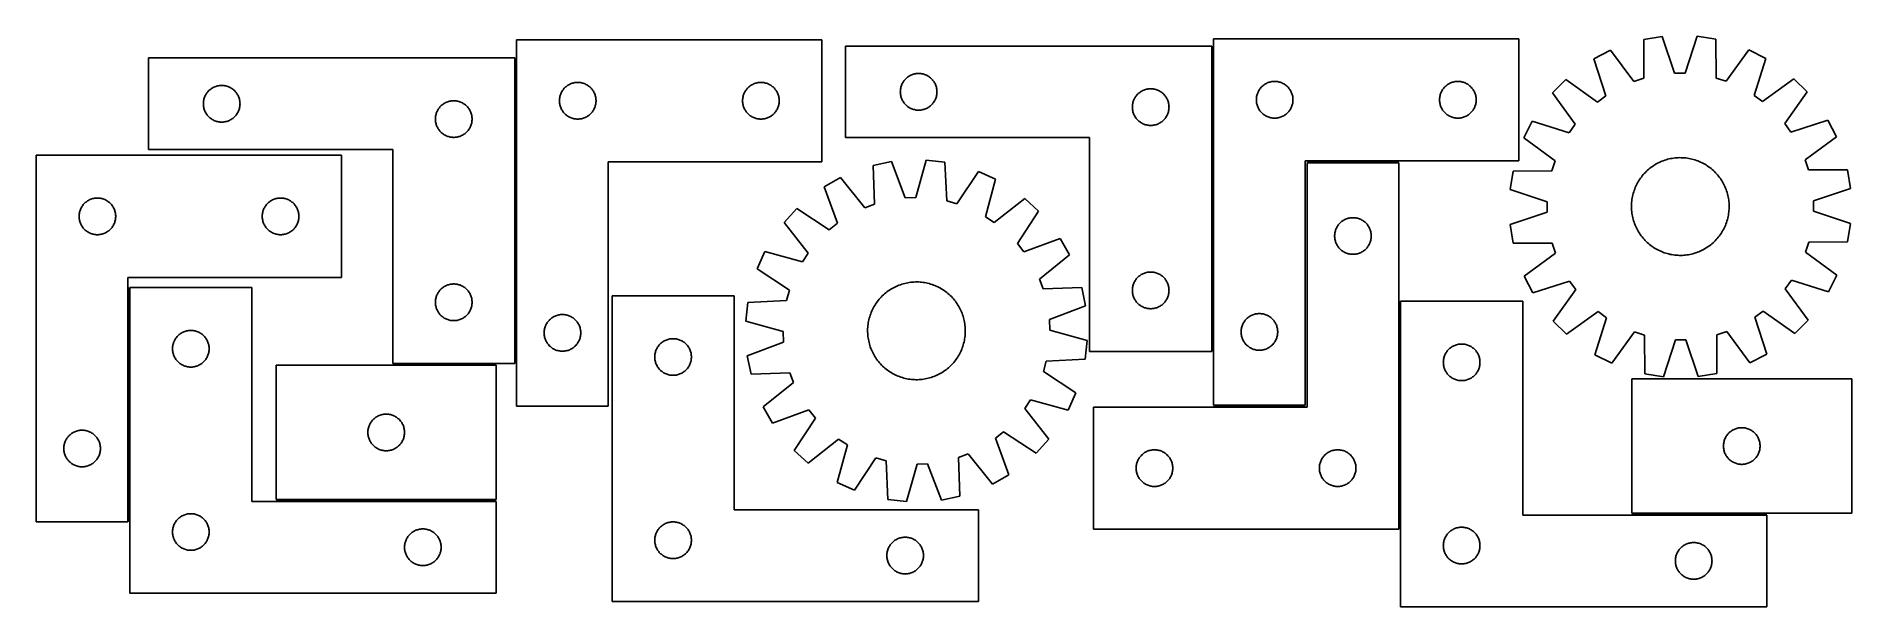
# Model space of a CAD drawing. Header units: millimetres. Extents: x 7 to 1493, y 7 to 473.
import ezdxf

# ---------------------------------------------------------------- set-up
doc = ezdxf.new("R2010")
doc.units = ezdxf.units.MM
doc.layers.add('COMMON', color=5, linetype='CONTINUOUS', true_color=0x0000ff)
doc.layers.add('CUT', color=7, linetype='CONTINUOUS', true_color=0x000000)

msp = doc.modelspace()

# ---------------------------------------------------------------- linework, layer by layer
at = {"layer": 'COMMON'}
for p, q in [((970.113851, 215.549108), (970.113851, 465.549108)), ((399.477627, 205.77176), (399.477627, 455.77176)), ((1122.467071, 370.798851), (1047.467071, 370.798851)), ((82.68686, 76.110863), (82.68686, 267.771758)), ((1123.217072, 70.04885), (1123.217072, 256.637725)), ((383.43686, 205.02176), (298.727626, 205.02176)), ((1045.863851, 170.798851), (970.863851, 170.798851)), ((203.43686, 93.521758), (383.43686, 93.521758)), ((1313.335469, 82.387725), (1423.967072, 82.387725))]:
    msp.add_line(p, q, dxfattribs=at)
at = {"layer": 'CUT'}
for p, q in [((400.227627, 470.740257), (400.227627, 170.740257)), ((650.227627, 470.740257), (400.227627, 470.740257)), ((650.227627, 370.740257), (650.227627, 470.740257)), ((969.36385, 465.549108), (669.36385, 465.549108)), ((669.36385, 465.549108), (669.36385, 390.549108)), ((969.36385, 215.549108), (969.36385, 465.549108)), ((970.863851, 471.548851), (970.863851, 171.548851)), ((1220.863851, 471.548851), (970.863851, 471.548851)), ((1220.863851, 371.548851), (1220.863851, 471.548851)), ((1295.984674, 462.027208), (1282.298538, 454.997256)), ((1314.880463, 436.494408), (1295.984674, 462.027208)), ((1323.097721, 470.934984), (1323.026433, 439.170701)), ((1338.286385, 473.391618), (1323.097721, 470.934984)), ((1348.367279, 443.269361), (1338.286385, 473.391618)), ((1366.82508, 473.485024), (1356.941577, 443.297425)), ((1382.029499, 471.127866), (1366.82508, 473.485024)), ((1382.30871, 439.36473), (1382.029499, 471.127866)), ((1409.200274, 462.397758), (1390.472024, 436.741816)), ((1422.932134, 455.457544), (1409.200274, 462.397758)), ((398.727626, 455.77176), (98.727626, 455.77176)), ((98.727626, 455.77176), (98.727626, 380.77176)), ((398.727626, 205.77176), (398.727626, 455.77176)), ((1282.298538, 454.997256), (1292.046442, 424.765599)), ((1413.382331, 425.162726), (1422.932134, 455.457544)), ((150.35397, 430.716915), (151.005734, 431.13148)), ((151.005734, 431.13148), (151.677975, 431.511942)), ((151.677975, 431.511942), (152.36891, 431.857294)), ((152.36891, 431.857294), (153.076708, 432.16662)), ((153.076708, 432.16662), (153.79949, 432.439099)), ((153.79949, 432.439099), (154.535342, 432.674008)), ((154.535342, 432.674008), (155.28231, 432.870726)), ((155.28231, 432.870726), (156.038415, 433.028729)), ((156.038415, 433.028729), (156.801651, 433.1476)), ((156.801651, 433.1476), (157.569994, 433.227023)), ((157.569994, 433.227023), (158.341407, 433.266787)), ((158.341407, 433.266787), (159.113845, 433.266787)), ((159.113845, 433.266787), (159.885258, 433.227023)), ((159.885258, 433.227023), (160.653602, 433.1476)), ((160.653602, 433.1476), (161.416838, 433.028729)), ((161.416838, 433.028729), (162.172942, 432.870726)), ((162.172942, 432.870726), (162.919911, 432.674008)), ((162.919911, 432.674008), (163.655762, 432.439099)), ((163.655762, 432.439099), (164.378545, 432.16662)), ((164.378545, 432.16662), (165.086342, 431.857294)), ((165.086342, 431.857294), (165.777277, 431.511942)), ((165.777277, 431.511942), (166.449518, 431.13148)), ((166.449518, 431.13148), (167.101282, 430.716915)), ((439.219347, 430.929357), (439.758465, 431.48254)), ((439.758465, 431.48254), (440.325345, 432.007236)), ((440.325345, 432.007236), (440.918485, 432.502054)), ((440.918485, 432.502054), (441.536311, 432.965682)), ((441.536311, 432.965682), (442.177184, 433.396891)), ((442.177184, 433.396891), (442.839406, 433.794536)), ((442.839406, 433.794536), (443.52122, 434.157563)), ((443.52122, 434.157563), (444.220819, 434.485011)), ((444.220819, 434.485011), (444.936346, 434.77601)), ((444.936346, 434.77601), (445.665905, 435.029788)), ((445.665905, 435.029788), (446.40756, 435.245673)), ((446.40756, 435.245673), (447.159346, 435.423093)), ((447.159346, 435.423093), (447.919269, 435.561576)), ((447.919269, 435.561576), (448.685312, 435.660755)), ((448.685312, 435.660755), (449.455446, 435.720369)), ((449.455446, 435.720369), (450.227627, 435.740257)), ((450.227627, 435.740257), (450.999809, 435.720369)), ((450.999809, 435.720369), (451.769942, 435.660755)), ((451.769942, 435.660755), (452.535986, 435.561576)), ((452.535986, 435.561576), (453.295908, 435.423093)), ((453.295908, 435.423093), (454.047694, 435.245673)), ((454.047694, 435.245673), (454.78935, 435.029788)), ((454.78935, 435.029788), (455.518908, 434.77601)), ((455.518908, 434.77601), (456.234436, 434.485011)), ((456.234436, 434.485011), (456.934034, 434.157563)), ((456.934034, 434.157563), (457.615848, 433.794536)), ((457.615848, 433.794536), (458.27807, 433.396891)), ((458.27807, 433.396891), (458.918944, 432.965682)), ((458.918944, 432.965682), (459.536769, 432.502054)), ((459.536769, 432.502054), (460.129909, 432.007236)), ((460.129909, 432.007236), (460.696789, 431.48254)), ((460.696789, 431.48254), (461.235908, 430.929357)), ((589.219347, 430.929357), (589.758465, 431.48254)), ((589.758465, 431.48254), (590.325345, 432.007236)), ((590.325345, 432.007236), (590.918485, 432.502054)), ((590.918485, 432.502054), (591.536311, 432.965682)), ((591.536311, 432.965682), (592.177184, 433.396891)), ((592.177184, 433.396891), (592.839406, 433.794536)), ((592.839406, 433.794536), (593.52122, 434.157563)), ((593.52122, 434.157563), (594.220819, 434.485011)), ((594.220819, 434.485011), (594.936346, 434.77601)), ((594.936346, 434.77601), (595.665905, 435.029788)), ((595.665905, 435.029788), (596.40756, 435.245673)), ((596.40756, 435.245673), (597.159346, 435.423093)), ((597.159346, 435.423093), (597.919269, 435.561576)), ((597.919269, 435.561576), (598.685312, 435.660755)), ((598.685312, 435.660755), (599.455446, 435.720369)), ((599.455446, 435.720369), (600.227627, 435.740257)), ((600.227627, 435.740257), (600.999809, 435.720369)), ((600.999809, 435.720369), (601.769942, 435.660755)), ((601.769942, 435.660755), (602.535986, 435.561576)), ((602.535986, 435.561576), (603.295908, 435.423093)), ((603.295908, 435.423093), (604.047694, 435.245673)), ((604.047694, 435.245673), (604.78935, 435.029788)), ((604.78935, 435.029788), (605.518908, 434.77601)), ((605.518908, 434.77601), (606.234436, 434.485011)), ((606.234436, 434.485011), (606.934034, 434.157563)), ((606.934034, 434.157563), (607.615848, 433.794536)), ((607.615848, 433.794536), (608.27807, 433.396891)), ((608.27807, 433.396891), (608.918944, 432.965682)), ((608.918944, 432.965682), (609.536769, 432.502054)), ((609.536769, 432.502054), (610.129909, 432.007236)), ((610.129909, 432.007236), (610.696789, 431.48254)), ((610.696789, 431.48254), (611.235908, 430.929357)), ((714.542532, 430.357466), (714.681015, 431.117389)), ((714.681015, 431.117389), (714.858435, 431.869175)), ((714.858435, 431.869175), (715.07432, 432.61083)), ((715.07432, 432.61083), (715.328098, 433.340389)), ((715.328098, 433.340389), (715.619097, 434.055916)), ((715.619097, 434.055916), (715.946544, 434.755515)), ((715.946544, 434.755515), (716.309572, 435.437329)), ((716.309572, 435.437329), (716.707217, 436.099551)), ((716.707217, 436.099551), (717.138425, 436.740424)), ((717.138425, 436.740424), (717.602053, 437.35825)), ((717.602053, 437.35825), (718.096871, 437.95139)), ((718.096871, 437.95139), (718.621568, 438.51827)), ((718.621568, 438.51827), (719.17475, 439.057388)), ((719.17475, 439.057388), (719.754953, 439.567315)), ((719.754953, 439.567315), (720.360636, 440.046697)), ((720.360636, 440.046697), (720.990195, 440.494263)), ((720.990195, 440.494263), (721.641958, 440.908827)), ((721.641958, 440.908827), (722.314199, 441.28929)), ((722.314199, 441.28929), (723.005135, 441.634642)), ((723.005135, 441.634642), (723.712932, 441.943967)), ((723.712932, 441.943967), (724.435715, 442.216446)), ((724.435715, 442.216446), (725.171566, 442.451356)), ((725.171566, 442.451356), (725.918534, 442.648073)), ((725.918534, 442.648073), (726.674639, 442.806077)), ((726.674639, 442.806077), (727.437875, 442.924948)), ((727.437875, 442.924948), (728.206218, 443.004371)), ((728.206218, 443.004371), (728.977632, 443.044135)), ((728.977632, 443.044135), (729.750069, 443.044135)), ((729.750069, 443.044135), (730.521482, 443.004371)), ((730.521482, 443.004371), (731.289826, 442.924948)), ((731.289826, 442.924948), (732.053062, 442.806077)), ((732.053062, 442.806077), (732.809167, 442.648073)), ((732.809167, 442.648073), (733.556135, 442.451356)), ((733.556135, 442.451356), (734.291986, 442.216446)), ((734.291986, 442.216446), (735.014769, 441.943967)), ((735.014769, 441.943967), (735.722566, 441.634642)), ((735.722566, 441.634642), (736.413502, 441.28929)), ((736.413502, 441.28929), (737.085742, 440.908827)), ((737.085742, 440.908827), (737.737506, 440.494263)), ((737.737506, 440.494263), (738.367065, 440.046697)), ((738.367065, 440.046697), (738.972748, 439.567315)), ((738.972748, 439.567315), (739.55295, 439.057388)), ((739.55295, 439.057388), (740.106133, 438.51827)), ((740.106133, 438.51827), (740.630829, 437.95139)), ((740.630829, 437.95139), (741.125647, 437.35825)), ((741.125647, 437.35825), (741.589275, 436.740424)), ((741.589275, 436.740424), (742.020484, 436.099551)), ((742.020484, 436.099551), (742.418129, 435.437329)), ((742.418129, 435.437329), (742.781157, 434.755515)), ((742.781157, 434.755515), (743.108604, 434.055916)), ((743.108604, 434.055916), (743.399603, 433.340389)), ((743.399603, 433.340389), (743.653381, 432.61083)), ((743.653381, 432.61083), (743.869266, 431.869175)), ((743.869266, 431.869175), (744.046686, 431.117389)), ((744.046686, 431.117389), (744.185169, 430.357466)), ((1008.866263, 430.552065), (1009.345645, 431.157749)), ((1009.345645, 431.157749), (1009.855571, 431.737951)), ((1009.855571, 431.737951), (1010.394689, 432.291134)), ((1010.394689, 432.291134), (1010.96157, 432.81583)), ((1010.96157, 432.81583), (1011.554709, 433.310648)), ((1011.554709, 433.310648), (1012.172535, 433.774276)), ((1012.172535, 433.774276), (1012.813408, 434.205484)), ((1012.813408, 434.205484), (1013.47563, 434.60313)), ((1013.47563, 434.60313), (1014.157444, 434.966157)), ((1014.157444, 434.966157), (1014.857043, 435.293605)), ((1014.857043, 435.293605), (1015.57257, 435.584603)), ((1015.57257, 435.584603), (1016.302129, 435.838382)), ((1016.302129, 435.838382), (1017.043785, 436.054267)), ((1017.043785, 436.054267), (1017.79557, 436.231686)), ((1017.79557, 436.231686), (1018.555493, 436.370169)), ((1018.555493, 436.370169), (1019.321536, 436.469349)), ((1019.321536, 436.469349), (1020.09167, 436.528962)), ((1020.09167, 436.528962), (1020.863851, 436.548851)), ((1020.863851, 436.548851), (1021.636033, 436.528962)), ((1021.636033, 436.528962), (1022.406166, 436.469349)), ((1022.406166, 436.469349), (1023.17221, 436.370169)), ((1023.17221, 436.370169), (1023.932132, 436.231686)), ((1023.932132, 436.231686), (1024.683918, 436.054267)), ((1024.683918, 436.054267), (1025.425574, 435.838382)), ((1025.425574, 435.838382), (1026.155133, 435.584603)), ((1026.155133, 435.584603), (1026.87066, 435.293605)), ((1026.87066, 435.293605), (1027.570258, 434.966157)), ((1027.570258, 434.966157), (1028.252072, 434.60313)), ((1028.252072, 434.60313), (1028.914294, 434.205484)), ((1028.914294, 434.205484), (1029.555168, 433.774276)), ((1029.555168, 433.774276), (1030.172994, 433.310648)), ((1030.172994, 433.310648), (1030.766133, 432.81583)), ((1030.766133, 432.81583), (1031.333014, 432.291134)), ((1031.333014, 432.291134), (1031.872132, 431.737951)), ((1031.872132, 431.737951), (1032.382058, 431.157749)), ((1032.382058, 431.157749), (1032.86144, 430.552065)), ((1158.866263, 430.552065), (1159.345645, 431.157749)), ((1159.345645, 431.157749), (1159.855571, 431.737951)), ((1159.855571, 431.737951), (1160.394689, 432.291134)), ((1160.394689, 432.291134), (1160.96157, 432.81583)), ((1160.96157, 432.81583), (1161.554709, 433.310648)), ((1161.554709, 433.310648), (1162.172535, 433.774276)), ((1162.172535, 433.774276), (1162.813408, 434.205484)), ((1162.813408, 434.205484), (1163.47563, 434.60313)), ((1163.47563, 434.60313), (1164.157444, 434.966157)), ((1164.157444, 434.966157), (1164.857043, 435.293605)), ((1164.857043, 435.293605), (1165.57257, 435.584603)), ((1165.57257, 435.584603), (1166.302129, 435.838382)), ((1166.302129, 435.838382), (1167.043785, 436.054267)), ((1167.043785, 436.054267), (1167.79557, 436.231686)), ((1167.79557, 436.231686), (1168.555493, 436.370169)), ((1168.555493, 436.370169), (1169.321536, 436.469349)), ((1169.321536, 436.469349), (1170.09167, 436.528962)), ((1170.09167, 436.528962), (1170.863851, 436.548851)), ((1170.863851, 436.548851), (1171.636033, 436.528962)), ((1171.636033, 436.528962), (1172.406166, 436.469349)), ((1172.406166, 436.469349), (1173.17221, 436.370169)), ((1173.17221, 436.370169), (1173.932132, 436.231686)), ((1173.932132, 436.231686), (1174.683918, 436.054267)), ((1174.683918, 436.054267), (1175.425574, 435.838382)), ((1175.425574, 435.838382), (1176.155133, 435.584603)), ((1176.155133, 435.584603), (1176.87066, 435.293605)), ((1176.87066, 435.293605), (1177.570258, 434.966157)), ((1177.570258, 434.966157), (1178.252072, 434.60313)), ((1178.252072, 434.60313), (1178.914294, 434.205484)), ((1178.914294, 434.205484), (1179.555168, 433.774276)), ((1179.555168, 433.774276), (1180.172994, 433.310648)), ((1180.172994, 433.310648), (1180.766133, 432.81583)), ((1180.766133, 432.81583), (1181.333014, 432.291134)), ((1181.333014, 432.291134), (1181.872132, 431.737951)), ((1181.872132, 431.737951), (1182.382058, 431.157749)), ((1182.382058, 431.157749), (1182.86144, 430.552065)), ((1259.265151, 438.147065), (1248.421237, 427.231935)), ((1285.126184, 419.703049), (1259.265151, 438.147065)), ((1323.026433, 439.170701), (1314.880463, 436.494408)), ((1356.941577, 443.297425), (1348.367279, 443.269361)), ((1390.472024, 436.741816), (1382.30871, 439.36473)), ((1446.075326, 438.758487), (1420.335579, 420.145584)), ((1456.990456, 427.914573), (1446.075326, 438.758487)), ((143.727626, 418.27176), (143.747515, 419.043941)), ((143.747515, 417.499579), (143.727626, 418.27176)), ((143.747515, 419.043941), (143.807128, 419.814075)), ((143.807128, 416.729445), (143.747515, 417.499579)), ((143.807128, 419.814075), (143.906308, 420.580119)), ((143.906308, 415.963402), (143.807128, 416.729445)), ((143.906308, 420.580119), (144.044791, 421.340041)), ((144.044791, 421.340041), (144.22221, 422.091827)), ((144.22221, 422.091827), (144.438095, 422.833483)), ((144.438095, 422.833483), (144.691874, 423.563041)), ((144.691874, 423.563041), (144.982873, 424.278569)), ((144.982873, 424.278569), (145.31032, 424.978167)), ((145.31032, 424.978167), (145.673348, 425.659981)), ((145.673348, 425.659981), (146.070993, 426.322203)), ((146.070993, 426.322203), (146.502201, 426.963077)), ((146.502201, 426.963077), (146.965829, 427.580902)), ((146.965829, 427.580902), (147.460647, 428.174042)), ((147.460647, 428.174042), (147.985343, 428.740922)), ((147.985343, 428.740922), (148.538526, 429.280041)), ((148.538526, 429.280041), (149.118728, 429.789967)), ((149.118728, 429.789967), (149.724412, 430.269349)), ((149.724412, 430.269349), (150.35397, 430.716915)), ((167.101282, 430.716915), (167.73084, 430.269349)), ((167.73084, 430.269349), (168.336524, 429.789967)), ((168.336524, 429.789967), (168.916726, 429.280041)), ((168.916726, 429.280041), (169.469909, 428.740922)), ((169.469909, 428.740922), (169.994605, 428.174042)), ((169.994605, 428.174042), (170.489423, 427.580902)), ((170.489423, 427.580902), (170.953051, 426.963077)), ((170.953051, 426.963077), (171.38426, 426.322203)), ((171.38426, 426.322203), (171.781905, 425.659981)), ((171.781905, 425.659981), (172.144932, 424.978167)), ((172.144932, 424.978167), (172.47238, 424.278569)), ((172.47238, 424.278569), (172.763378, 423.563041)), ((172.763378, 423.563041), (173.017157, 422.833483)), ((173.017157, 422.833483), (173.233042, 422.091827)), ((173.233042, 422.091827), (173.410461, 421.340041)), ((173.410461, 421.340041), (173.548945, 420.580119)), ((173.548945, 420.580119), (173.648124, 419.814075)), ((173.648124, 416.729445), (173.548945, 415.963402)), ((173.648124, 419.814075), (173.707738, 419.043941)), ((173.707738, 417.499579), (173.648124, 416.729445)), ((173.707738, 419.043941), (173.727626, 418.27176)), ((173.727626, 418.27176), (173.707738, 417.499579)), ((337.460647, 415.674042), (337.985343, 416.240922)), ((337.985343, 416.240922), (338.538526, 416.780041)), ((338.538526, 416.780041), (339.118728, 417.289967)), ((339.118728, 417.289967), (339.724412, 417.769349)), ((339.724412, 417.769349), (340.35397, 418.216915)), ((340.35397, 418.216915), (341.005734, 418.63148)), ((341.005734, 418.63148), (341.677975, 419.011942)), ((341.677975, 419.011942), (342.36891, 419.357294)), ((342.36891, 419.357294), (343.076708, 419.66662)), ((343.076708, 419.66662), (343.79949, 419.939099)), ((343.79949, 419.939099), (344.535342, 420.174008)), ((344.535342, 420.174008), (345.28231, 420.370726)), ((345.28231, 420.370726), (346.038415, 420.528729)), ((346.038415, 420.528729), (346.801651, 420.6476)), ((346.801651, 420.6476), (347.569994, 420.727023)), ((347.569994, 420.727023), (348.341407, 420.766787)), ((348.341407, 420.766787), (349.113845, 420.766787)), ((349.113845, 420.766787), (349.885258, 420.727023)), ((349.885258, 420.727023), (350.653602, 420.6476)), ((350.653602, 420.6476), (351.416838, 420.528729)), ((351.416838, 420.528729), (352.172942, 420.370726)), ((352.172942, 420.370726), (352.919911, 420.174008)), ((352.919911, 420.174008), (353.655762, 419.939099)), ((353.655762, 419.939099), (354.378545, 419.66662)), ((354.378545, 419.66662), (355.086342, 419.357294)), ((355.086342, 419.357294), (355.777277, 419.011942)), ((355.777277, 419.011942), (356.449518, 418.63148)), ((356.449518, 418.63148), (357.101282, 418.216915)), ((357.101282, 418.216915), (357.73084, 417.769349)), ((357.73084, 417.769349), (358.336524, 417.289967)), ((358.336524, 417.289967), (358.916726, 416.780041)), ((358.916726, 416.780041), (359.469909, 416.240922)), ((359.469909, 416.240922), (359.994605, 415.674042)), ((435.2326, 421.126476), (435.272364, 421.897889)), ((435.2326, 420.354039), (435.2326, 421.126476)), ((435.272364, 419.582625), (435.2326, 420.354039)), ((435.272364, 421.897889), (435.351787, 422.666233)), ((435.351787, 418.814282), (435.272364, 419.582625)), ((435.351787, 422.666233), (435.470658, 423.429469)), ((435.470658, 418.051046), (435.351787, 418.814282)), ((435.470658, 423.429469), (435.628662, 424.185573)), ((435.628662, 417.294941), (435.470658, 418.051046)), ((435.628662, 424.185573), (435.825379, 424.932542)), ((435.825379, 416.547973), (435.628662, 417.294941)), ((435.825379, 424.932542), (436.060289, 425.668393)), ((436.060289, 415.812122), (435.825379, 416.547973)), ((436.060289, 425.668393), (436.332768, 426.391176)), ((436.332768, 426.391176), (436.642093, 427.098973)), ((436.642093, 427.098973), (436.987445, 427.789908)), ((436.987445, 427.789908), (437.367908, 428.462149)), ((437.367908, 428.462149), (437.782472, 429.113913)), ((437.782472, 429.113913), (438.230039, 429.743471)), ((438.230039, 429.743471), (438.70942, 430.349155)), ((438.70942, 430.349155), (439.219347, 430.929357)), ((461.235908, 430.929357), (461.745834, 430.349155)), ((461.745834, 430.349155), (462.225216, 429.743471)), ((462.225216, 429.743471), (462.672782, 429.113913)), ((462.672782, 429.113913), (463.087347, 428.462149)), ((463.087347, 428.462149), (463.467809, 427.789908)), ((463.467809, 427.789908), (463.813161, 427.098973)), ((463.813161, 427.098973), (464.122487, 426.391176)), ((464.122487, 426.391176), (464.394966, 425.668393)), ((464.394966, 425.668393), (464.629875, 424.932542)), ((464.629875, 416.547973), (464.394966, 415.812122)), ((464.629875, 424.932542), (464.826593, 424.185573)), ((464.826593, 417.294941), (464.629875, 416.547973)), ((464.826593, 424.185573), (464.984596, 423.429469)), ((464.984596, 418.051046), (464.826593, 417.294941)), ((464.984596, 423.429469), (465.103467, 422.666233)), ((465.103467, 418.814282), (464.984596, 418.051046)), ((465.103467, 422.666233), (465.18289, 421.897889)), ((465.18289, 419.582625), (465.103467, 418.814282)), ((465.18289, 421.897889), (465.222654, 421.126476)), ((465.222654, 420.354039), (465.18289, 419.582625)), ((465.222654, 421.126476), (465.222654, 420.354039)), ((585.2326, 421.126476), (585.272364, 421.897889)), ((585.2326, 420.354039), (585.2326, 421.126476)), ((585.272364, 419.582625), (585.2326, 420.354039)), ((585.272364, 421.897889), (585.351787, 422.666233)), ((585.351787, 418.814282), (585.272364, 419.582625)), ((585.351787, 422.666233), (585.470658, 423.429469)), ((585.470658, 418.051046), (585.351787, 418.814282)), ((585.470658, 423.429469), (585.628662, 424.185573)), ((585.628662, 417.294941), (585.470658, 418.051046)), ((585.628662, 424.185573), (585.825379, 424.932542)), ((585.825379, 416.547973), (585.628662, 417.294941)), ((585.825379, 424.932542), (586.060289, 425.668393)), ((586.060289, 415.812122), (585.825379, 416.547973)), ((586.060289, 425.668393), (586.332768, 426.391176)), ((586.332768, 426.391176), (586.642093, 427.098973)), ((586.642093, 427.098973), (586.987445, 427.789908)), ((586.987445, 427.789908), (587.367908, 428.462149)), ((587.367908, 428.462149), (587.782472, 429.113913)), ((587.782472, 429.113913), (588.230039, 429.743471)), ((588.230039, 429.743471), (588.70942, 430.349155)), ((588.70942, 430.349155), (589.219347, 430.929357)), ((611.235908, 430.929357), (611.745834, 430.349155)), ((611.745834, 430.349155), (612.225216, 429.743471)), ((612.225216, 429.743471), (612.672782, 429.113913)), ((612.672782, 429.113913), (613.087347, 428.462149)), ((613.087347, 428.462149), (613.467809, 427.789908)), ((613.467809, 427.789908), (613.813161, 427.098973)), ((613.813161, 427.098973), (614.122487, 426.391176)), ((614.122487, 426.391176), (614.394966, 425.668393)), ((614.394966, 425.668393), (614.629875, 424.932542)), ((614.629875, 416.547973), (614.394966, 415.812122)), ((614.629875, 424.932542), (614.826593, 424.185573)), ((614.826593, 417.294941), (614.629875, 416.547973)), ((614.826593, 424.185573), (614.984596, 423.429469)), ((614.984596, 418.051046), (614.826593, 417.294941)), ((614.984596, 423.429469), (615.103467, 422.666233)), ((615.103467, 418.814282), (614.984596, 418.051046)), ((615.103467, 422.666233), (615.18289, 421.897889)), ((615.18289, 419.582625), (615.103467, 418.814282)), ((615.18289, 421.897889), (615.222654, 421.126476)), ((615.222654, 420.354039), (615.18289, 419.582625)), ((615.222654, 421.126476), (615.222654, 420.354039)), ((714.36385, 428.049108), (714.383739, 428.821289)), ((714.383739, 427.276927), (714.36385, 428.049108)), ((714.383739, 428.821289), (714.443352, 429.591423)), ((714.443352, 426.506793), (714.383739, 427.276927)), ((714.443352, 429.591423), (714.542532, 430.357466)), ((714.542532, 425.740749), (714.443352, 426.506793)), ((714.681015, 424.980827), (714.542532, 425.740749)), ((714.858435, 424.229041), (714.681015, 424.980827)), ((715.07432, 423.487385), (714.858435, 424.229041)), ((715.328098, 422.757827), (715.07432, 423.487385)), ((715.619097, 422.042299), (715.328098, 422.757827)), ((715.946544, 421.342701), (715.619097, 422.042299)), ((716.309572, 420.660887), (715.946544, 421.342701)), ((716.707217, 419.998665), (716.309572, 420.660887)), ((717.138425, 419.357791), (716.707217, 419.998665)), ((717.602053, 418.739966), (717.138425, 419.357791)), ((718.096871, 418.146826), (717.602053, 418.739966)), ((718.621568, 417.579946), (718.096871, 418.146826)), ((719.17475, 417.040827), (718.621568, 417.579946)), ((719.754953, 416.530901), (719.17475, 417.040827)), ((720.360636, 416.051519), (719.754953, 416.530901)), ((738.972748, 416.530901), (738.367065, 416.051519)), ((739.55295, 417.040827), (738.972748, 416.530901)), ((740.106133, 417.579946), (739.55295, 417.040827)), ((740.630829, 418.146826), (740.106133, 417.579946)), ((741.125647, 418.739966), (740.630829, 418.146826)), ((741.589275, 419.357791), (741.125647, 418.739966)), ((742.020484, 419.998665), (741.589275, 419.357791)), ((742.418129, 420.660887), (742.020484, 419.998665)), ((742.781157, 421.342701), (742.418129, 420.660887)), ((743.108604, 422.042299), (742.781157, 421.342701)), ((743.399603, 422.757827), (743.108604, 422.042299)), ((743.653381, 423.487385), (743.399603, 422.757827)), ((743.869266, 424.229041), (743.653381, 423.487385)), ((744.046686, 424.980827), (743.869266, 424.229041)), ((744.185169, 425.740749), (744.046686, 424.980827)), ((744.185169, 430.357466), (744.284349, 429.591423)), ((744.284349, 426.506793), (744.185169, 425.740749)), ((744.284349, 429.591423), (744.343962, 428.821289)), ((744.343962, 427.276927), (744.284349, 426.506793)), ((744.343962, 428.821289), (744.36385, 428.049108)), ((744.36385, 428.049108), (744.343962, 427.276927)), ((904.36385, 415.549108), (904.383739, 416.321289)), ((904.383739, 416.321289), (904.443352, 417.091423)), ((904.443352, 417.091423), (904.542532, 417.857466)), ((904.542532, 417.857466), (904.681015, 418.617389)), ((904.681015, 418.617389), (904.858435, 419.369175)), ((904.858435, 419.369175), (905.07432, 420.11083)), ((905.07432, 420.11083), (905.328098, 420.840389)), ((905.328098, 420.840389), (905.619097, 421.555916)), ((905.619097, 421.555916), (905.946544, 422.255515)), ((905.946544, 422.255515), (906.309572, 422.937329)), ((906.309572, 422.937329), (906.707217, 423.599551)), ((906.707217, 423.599551), (907.138425, 424.240424)), ((907.138425, 424.240424), (907.602053, 424.85825)), ((907.602053, 424.85825), (908.096871, 425.45139)), ((908.096871, 425.45139), (908.621568, 426.01827)), ((908.621568, 426.01827), (909.17475, 426.557388)), ((909.17475, 426.557388), (909.754953, 427.067315)), ((909.754953, 427.067315), (910.360636, 427.546697)), ((910.360636, 427.546697), (910.990195, 427.994263)), ((910.990195, 427.994263), (911.641958, 428.408827)), ((911.641958, 428.408827), (912.314199, 428.78929)), ((912.314199, 428.78929), (913.005135, 429.134642)), ((913.005135, 429.134642), (913.712932, 429.443967)), ((913.712932, 429.443967), (914.435715, 429.716446)), ((914.435715, 429.716446), (915.171566, 429.951356)), ((915.171566, 429.951356), (915.918534, 430.148073)), ((915.918534, 430.148073), (916.674639, 430.306077)), ((916.674639, 430.306077), (917.437875, 430.424948)), ((917.437875, 430.424948), (918.206218, 430.504371)), ((918.206218, 430.504371), (918.977632, 430.544135)), ((918.977632, 430.544135), (919.750069, 430.544135)), ((919.750069, 430.544135), (920.521482, 430.504371)), ((920.521482, 430.504371), (921.289826, 430.424948)), ((921.289826, 430.424948), (922.053062, 430.306077)), ((922.053062, 430.306077), (922.809167, 430.148073)), ((922.809167, 430.148073), (923.556135, 429.951356)), ((923.556135, 429.951356), (924.291986, 429.716446)), ((924.291986, 429.716446), (925.014769, 429.443967)), ((925.014769, 429.443967), (925.722566, 429.134642)), ((925.722566, 429.134642), (926.413502, 428.78929)), ((926.413502, 428.78929), (927.085742, 428.408827)), ((927.085742, 428.408827), (927.737506, 427.994263)), ((927.737506, 427.994263), (928.367065, 427.546697)), ((928.367065, 427.546697), (928.972748, 427.067315)), ((928.972748, 427.067315), (929.55295, 426.557388)), ((929.55295, 426.557388), (930.106133, 426.01827)), ((930.106133, 426.01827), (930.630829, 425.45139)), ((930.630829, 425.45139), (931.125647, 424.85825)), ((931.125647, 424.85825), (931.589275, 424.240424)), ((931.589275, 424.240424), (932.020484, 423.599551)), ((932.020484, 423.599551), (932.418129, 422.937329)), ((932.418129, 422.937329), (932.781157, 422.255515)), ((932.781157, 422.255515), (933.108604, 421.555916)), ((933.108604, 421.555916), (933.399603, 420.840389)), ((933.399603, 420.840389), (933.653381, 420.11083)), ((933.653381, 420.11083), (933.869266, 419.369175)), ((933.869266, 419.369175), (934.046686, 418.617389)), ((934.046686, 418.617389), (934.185169, 417.857466)), ((934.185169, 417.857466), (934.284349, 417.091423)), ((934.284349, 417.091423), (934.343962, 416.321289)), ((934.343962, 416.321289), (934.36385, 415.549108)), ((1005.868824, 421.93507), (1005.908588, 422.706483)), ((1005.868824, 421.162632), (1005.868824, 421.93507)), ((1005.908588, 420.391219), (1005.868824, 421.162632)), ((1005.908588, 422.706483), (1005.988011, 423.474826)), ((1005.988011, 419.622876), (1005.908588, 420.391219)), ((1005.988011, 423.474826), (1006.106882, 424.238062)), ((1006.106882, 418.85964), (1005.988011, 419.622876)), ((1006.106882, 424.238062), (1006.264886, 424.994167)), ((1006.264886, 418.103535), (1006.106882, 418.85964)), ((1006.264886, 424.994167), (1006.461603, 425.741136)), ((1006.461603, 417.356566), (1006.264886, 418.103535)), ((1006.461603, 425.741136), (1006.696513, 426.476987)), ((1006.696513, 416.620715), (1006.461603, 417.356566)), ((1006.696513, 426.476987), (1006.968992, 427.199769)), ((1006.968992, 415.897933), (1006.696513, 416.620715)), ((1006.968992, 427.199769), (1007.278317, 427.907567)), ((1007.278317, 427.907567), (1007.623669, 428.598502)), ((1007.623669, 428.598502), (1008.004132, 429.270743)), ((1008.004132, 429.270743), (1008.418696, 429.922507)), ((1008.418696, 429.922507), (1008.866263, 430.552065)), ((1032.86144, 430.552065), (1033.309007, 429.922507)), ((1033.309007, 429.922507), (1033.723571, 429.270743)), ((1033.723571, 429.270743), (1034.104033, 428.598502)), ((1034.104033, 428.598502), (1034.449385, 427.907567)), ((1034.449385, 427.907567), (1034.758711, 427.199769)), ((1034.758711, 427.199769), (1035.03119, 426.476987)), ((1035.03119, 416.620715), (1034.758711, 415.897933)), ((1035.03119, 426.476987), (1035.266099, 425.741136)), ((1035.266099, 417.356566), (1035.03119, 416.620715)), ((1035.266099, 425.741136), (1035.462817, 424.994167)), ((1035.462817, 418.103535), (1035.266099, 417.356566)), ((1035.462817, 424.994167), (1035.620821, 424.238062)), ((1035.620821, 418.85964), (1035.462817, 418.103535)), ((1035.620821, 424.238062), (1035.739691, 423.474826)), ((1035.739691, 419.622876), (1035.620821, 418.85964)), ((1035.739691, 423.474826), (1035.819114, 422.706483)), ((1035.819114, 420.391219), (1035.739691, 419.622876)), ((1035.819114, 422.706483), (1035.858878, 421.93507)), ((1035.858878, 421.162632), (1035.819114, 420.391219)), ((1035.858878, 421.93507), (1035.858878, 421.162632)), ((1155.868824, 421.93507), (1155.908588, 422.706483)), ((1155.868824, 421.162632), (1155.868824, 421.93507)), ((1155.908588, 420.391219), (1155.868824, 421.162632)), ((1155.908588, 422.706483), (1155.988011, 423.474826)), ((1155.988011, 419.622876), (1155.908588, 420.391219)), ((1155.988011, 423.474826), (1156.106882, 424.238062)), ((1156.106882, 418.85964), (1155.988011, 419.622876)), ((1156.106882, 424.238062), (1156.264886, 424.994167)), ((1156.264886, 418.103535), (1156.106882, 418.85964)), ((1156.264886, 424.994167), (1156.461603, 425.741136)), ((1156.461603, 417.356566), (1156.264886, 418.103535)), ((1156.461603, 425.741136), (1156.696513, 426.476987)), ((1156.696513, 416.620715), (1156.461603, 417.356566)), ((1156.696513, 426.476987), (1156.968992, 427.199769)), ((1156.968992, 415.897933), (1156.696513, 416.620715)), ((1156.968992, 427.199769), (1157.278317, 427.907567)), ((1157.278317, 427.907567), (1157.623669, 428.598502)), ((1157.623669, 428.598502), (1158.004132, 429.270743)), ((1158.004132, 429.270743), (1158.418696, 429.922507)), ((1158.418696, 429.922507), (1158.866263, 430.552065)), ((1182.86144, 430.552065), (1183.309007, 429.922507)), ((1183.309007, 429.922507), (1183.723571, 429.270743)), ((1183.723571, 429.270743), (1184.104033, 428.598502)), ((1184.104033, 428.598502), (1184.449385, 427.907567)), ((1184.449385, 427.907567), (1184.758711, 427.199769)), ((1184.758711, 427.199769), (1185.03119, 426.476987)), ((1185.03119, 416.620715), (1184.758711, 415.897933)), ((1185.03119, 426.476987), (1185.266099, 425.741136)), ((1185.266099, 417.356566), (1185.03119, 416.620715)), ((1185.266099, 425.741136), (1185.462817, 424.994167)), ((1185.462817, 418.103535), (1185.266099, 417.356566)), ((1185.462817, 424.994167), (1185.620821, 424.238062)), ((1185.620821, 418.85964), (1185.462817, 418.103535)), ((1185.620821, 424.238062), (1185.739691, 423.474826)), ((1185.739691, 419.622876), (1185.620821, 418.85964)), ((1185.739691, 423.474826), (1185.819114, 422.706483)), ((1185.819114, 420.391219), (1185.739691, 419.622876)), ((1185.819114, 422.706483), (1185.858878, 421.93507)), ((1185.858878, 421.162632), (1185.819114, 420.391219)), ((1185.858878, 421.93507), (1185.858878, 421.162632)), ((1248.421237, 427.231935), (1267.034141, 401.492188)), ((1292.046442, 424.765599), (1285.126184, 419.703049)), ((1420.335579, 420.145584), (1413.382331, 425.162726)), ((1438.54644, 402.05354), (1456.990456, 427.914573)), ((144.044791, 415.203479), (143.906308, 415.963402)), ((144.22221, 414.451693), (144.044791, 415.203479)), ((144.438095, 413.710038), (144.22221, 414.451693)), ((144.691874, 412.980479), (144.438095, 413.710038)), ((144.982873, 412.264952), (144.691874, 412.980479)), ((145.31032, 411.565353), (144.982873, 412.264952)), ((145.673348, 410.883539), (145.31032, 411.565353)), ((146.070993, 410.221317), (145.673348, 410.883539)), ((146.502201, 409.580444), (146.070993, 410.221317)), ((146.965829, 408.962618), (146.502201, 409.580444)), ((147.460647, 408.369478), (146.965829, 408.962618)), ((147.985343, 407.802598), (147.460647, 408.369478)), ((148.538526, 407.26348), (147.985343, 407.802598)), ((149.118728, 406.753553), (148.538526, 407.26348)), ((149.724412, 406.274172), (149.118728, 406.753553)), ((150.35397, 405.826605), (149.724412, 406.274172)), ((151.005734, 405.412041), (150.35397, 405.826605)), ((151.677975, 405.031578), (151.005734, 405.412041)), ((152.36891, 404.686226), (151.677975, 405.031578)), ((153.076708, 404.376901), (152.36891, 404.686226)), ((153.79949, 404.104422), (153.076708, 404.376901)), ((154.535342, 403.869512), (153.79949, 404.104422)), ((155.28231, 403.672795), (154.535342, 403.869512)), ((156.038415, 403.514791), (155.28231, 403.672795)), ((156.801651, 403.39592), (156.038415, 403.514791)), ((157.569994, 403.316497), (156.801651, 403.39592)), ((158.341407, 403.276733), (157.569994, 403.316497)), ((159.113845, 403.276733), (158.341407, 403.276733)), ((159.885258, 403.316497), (159.113845, 403.276733)), ((160.653602, 403.39592), (159.885258, 403.316497)), ((161.416838, 403.514791), (160.653602, 403.39592)), ((162.172942, 403.672795), (161.416838, 403.514791)), ((162.919911, 403.869512), (162.172942, 403.672795)), ((163.655762, 404.104422), (162.919911, 403.869512)), ((164.378545, 404.376901), (163.655762, 404.104422)), ((165.086342, 404.686226), (164.378545, 404.376901)), ((165.777277, 405.031578), (165.086342, 404.686226)), ((166.449518, 405.412041), (165.777277, 405.031578)), ((167.101282, 405.826605), (166.449518, 405.412041)), ((167.73084, 406.274172), (167.101282, 405.826605)), ((168.336524, 406.753553), (167.73084, 406.274172)), ((168.916726, 407.26348), (168.336524, 406.753553)), ((169.469909, 407.802598), (168.916726, 407.26348)), ((169.994605, 408.369478), (169.469909, 407.802598)), ((170.489423, 408.962618), (169.994605, 408.369478)), ((170.953051, 409.580444), (170.489423, 408.962618)), ((171.38426, 410.221317), (170.953051, 409.580444)), ((171.781905, 410.883539), (171.38426, 410.221317)), ((172.144932, 411.565353), (171.781905, 410.883539)), ((172.47238, 412.264952), (172.144932, 411.565353)), ((172.763378, 412.980479), (172.47238, 412.264952)), ((173.017157, 413.710038), (172.763378, 412.980479)), ((173.233042, 414.451693), (173.017157, 413.710038)), ((173.410461, 415.203479), (173.233042, 414.451693)), ((173.548945, 415.963402), (173.410461, 415.203479)), ((333.727626, 405.77176), (333.747515, 406.543941)), ((333.747515, 404.999579), (333.727626, 405.77176)), ((333.747515, 406.543941), (333.807128, 407.314075)), ((333.807128, 404.229445), (333.747515, 404.999579)), ((333.807128, 407.314075), (333.906308, 408.080119)), ((333.906308, 403.463402), (333.807128, 404.229445)), ((333.906308, 408.080119), (334.044791, 408.840041)), ((334.044791, 402.703479), (333.906308, 403.463402)), ((334.044791, 408.840041), (334.22221, 409.591827)), ((334.22221, 401.951693), (334.044791, 402.703479)), ((334.22221, 409.591827), (334.438095, 410.333483)), ((334.438095, 401.210038), (334.22221, 401.951693)), ((334.438095, 410.333483), (334.691874, 411.063041)), ((334.691874, 411.063041), (334.982873, 411.778569)), ((334.982873, 411.778569), (335.31032, 412.478167)), ((335.31032, 412.478167), (335.673348, 413.159981)), ((335.673348, 413.159981), (336.070993, 413.822203)), ((336.070993, 413.822203), (336.502201, 414.463077)), ((336.502201, 414.463077), (336.965829, 415.080902)), ((336.965829, 415.080902), (337.460647, 415.674042)), ((359.994605, 415.674042), (360.489423, 415.080902)), ((360.489423, 415.080902), (360.953051, 414.463077)), ((360.953051, 414.463077), (361.38426, 413.822203)), ((361.38426, 413.822203), (361.781905, 413.159981)), ((361.781905, 413.159981), (362.144932, 412.478167)), ((362.144932, 412.478167), (362.47238, 411.778569)), ((362.47238, 411.778569), (362.763378, 411.063041)), ((362.763378, 411.063041), (363.017157, 410.333483)), ((363.017157, 410.333483), (363.233042, 409.591827)), ((363.233042, 401.951693), (363.017157, 401.210038)), ((363.233042, 409.591827), (363.410461, 408.840041)), ((363.410461, 402.703479), (363.233042, 401.951693)), ((363.410461, 408.840041), (363.548945, 408.080119)), ((363.548945, 403.463402), (363.410461, 402.703479)), ((363.548945, 408.080119), (363.648124, 407.314075)), ((363.648124, 404.229445), (363.548945, 403.463402)), ((363.648124, 407.314075), (363.707738, 406.543941)), ((363.707738, 404.999579), (363.648124, 404.229445)), ((363.707738, 406.543941), (363.727626, 405.77176)), ((363.727626, 405.77176), (363.707738, 404.999579)), ((436.332768, 415.089339), (436.060289, 415.812122)), ((436.642093, 414.381541), (436.332768, 415.089339)), ((436.987445, 413.690606), (436.642093, 414.381541)), ((437.367908, 413.018365), (436.987445, 413.690606)), ((437.782472, 412.366601), (437.367908, 413.018365)), ((438.230039, 411.737043), (437.782472, 412.366601)), ((438.70942, 411.13136), (438.230039, 411.737043)), ((439.219347, 410.551157), (438.70942, 411.13136)), ((439.758465, 409.997974), (439.219347, 410.551157)), ((440.325345, 409.473278), (439.758465, 409.997974)), ((440.918485, 408.97846), (440.325345, 409.473278)), ((441.536311, 408.514832), (440.918485, 408.97846)), ((442.177184, 408.083624), (441.536311, 408.514832)), ((442.839406, 407.685979), (442.177184, 408.083624)), ((443.52122, 407.322951), (442.839406, 407.685979)), ((444.220819, 406.995504), (443.52122, 407.322951)), ((444.936346, 406.704505), (444.220819, 406.995504)), ((445.665905, 406.450727), (444.936346, 406.704505)), ((446.40756, 406.234841), (445.665905, 406.450727)), ((447.159346, 406.057422), (446.40756, 406.234841)), ((447.919269, 405.918939), (447.159346, 406.057422)), ((448.685312, 405.819759), (447.919269, 405.918939)), ((449.455446, 405.760146), (448.685312, 405.819759)), ((450.227627, 405.740257), (449.455446, 405.760146)), ((450.999809, 405.760146), (450.227627, 405.740257)), ((451.769942, 405.819759), (450.999809, 405.760146)), ((452.535986, 405.918939), (451.769942, 405.819759)), ((453.295908, 406.057422), (452.535986, 405.918939)), ((454.047694, 406.234841), (453.295908, 406.057422)), ((454.78935, 406.450727), (454.047694, 406.234841)), ((455.518908, 406.704505), (454.78935, 406.450727)), ((456.234436, 406.995504), (455.518908, 406.704505)), ((456.934034, 407.322951), (456.234436, 406.995504)), ((457.615848, 407.685979), (456.934034, 407.322951)), ((458.27807, 408.083624), (457.615848, 407.685979)), ((458.918944, 408.514832), (458.27807, 408.083624)), ((459.536769, 408.97846), (458.918944, 408.514832)), ((460.129909, 409.473278), (459.536769, 408.97846)), ((460.696789, 409.997974), (460.129909, 409.473278)), ((461.235908, 410.551157), (460.696789, 409.997974)), ((461.745834, 411.13136), (461.235908, 410.551157)), ((462.225216, 411.737043), (461.745834, 411.13136)), ((462.672782, 412.366601), (462.225216, 411.737043)), ((463.087347, 413.018365), (462.672782, 412.366601)), ((463.467809, 413.690606), (463.087347, 413.018365)), ((463.813161, 414.381541), (463.467809, 413.690606)), ((464.122487, 415.089339), (463.813161, 414.381541)), ((464.394966, 415.812122), (464.122487, 415.089339)), ((586.332768, 415.089339), (586.060289, 415.812122)), ((586.642093, 414.381541), (586.332768, 415.089339)), ((586.987445, 413.690606), (586.642093, 414.381541)), ((587.367908, 413.018365), (586.987445, 413.690606)), ((587.782472, 412.366601), (587.367908, 413.018365)), ((588.230039, 411.737043), (587.782472, 412.366601)), ((588.70942, 411.13136), (588.230039, 411.737043)), ((589.219347, 410.551157), (588.70942, 411.13136)), ((589.758465, 409.997974), (589.219347, 410.551157)), ((590.325345, 409.473278), (589.758465, 409.997974)), ((590.918485, 408.97846), (590.325345, 409.473278)), ((591.536311, 408.514832), (590.918485, 408.97846)), ((592.177184, 408.083624), (591.536311, 408.514832)), ((592.839406, 407.685979), (592.177184, 408.083624)), ((593.52122, 407.322951), (592.839406, 407.685979)), ((594.220819, 406.995504), (593.52122, 407.322951)), ((594.936346, 406.704505), (594.220819, 406.995504)), ((595.665905, 406.450727), (594.936346, 406.704505)), ((596.40756, 406.234841), (595.665905, 406.450727)), ((597.159346, 406.057422), (596.40756, 406.234841)), ((597.919269, 405.918939), (597.159346, 406.057422)), ((598.685312, 405.819759), (597.919269, 405.918939)), ((599.455446, 405.760146), (598.685312, 405.819759)), ((600.227627, 405.740257), (599.455446, 405.760146)), ((600.999809, 405.760146), (600.227627, 405.740257)), ((601.769942, 405.819759), (600.999809, 405.760146)), ((602.535986, 405.918939), (601.769942, 405.819759)), ((603.295908, 406.057422), (602.535986, 405.918939)), ((604.047694, 406.234841), (603.295908, 406.057422)), ((604.78935, 406.450727), (604.047694, 406.234841)), ((605.518908, 406.704505), (604.78935, 406.450727)), ((606.234436, 406.995504), (605.518908, 406.704505)), ((606.934034, 407.322951), (606.234436, 406.995504)), ((607.615848, 407.685979), (606.934034, 407.322951)), ((608.27807, 408.083624), (607.615848, 407.685979)), ((608.918944, 408.514832), (608.27807, 408.083624)), ((609.536769, 408.97846), (608.918944, 408.514832)), ((610.129909, 409.473278), (609.536769, 408.97846)), ((610.696789, 409.997974), (610.129909, 409.473278)), ((611.235908, 410.551157), (610.696789, 409.997974)), ((611.745834, 411.13136), (611.235908, 410.551157)), ((612.225216, 411.737043), (611.745834, 411.13136)), ((612.672782, 412.366601), (612.225216, 411.737043)), ((613.087347, 413.018365), (612.672782, 412.366601)), ((613.467809, 413.690606), (613.087347, 413.018365)), ((613.813161, 414.381541), (613.467809, 413.690606)), ((614.122487, 415.089339), (613.813161, 414.381541)), ((614.394966, 415.812122), (614.122487, 415.089339)), ((720.990195, 415.603953), (720.360636, 416.051519)), ((721.641958, 415.189388), (720.990195, 415.603953)), ((722.314199, 414.808926), (721.641958, 415.189388)), ((723.005135, 414.463574), (722.314199, 414.808926)), ((723.712932, 414.154248), (723.005135, 414.463574)), ((724.435715, 413.881769), (723.712932, 414.154248)), ((725.171566, 413.64686), (724.435715, 413.881769)), ((725.918534, 413.450142), (725.171566, 413.64686)), ((726.674639, 413.292139), (725.918534, 413.450142)), ((727.437875, 413.173268), (726.674639, 413.292139)), ((728.206218, 413.093845), (727.437875, 413.173268)), ((728.977632, 413.054081), (728.206218, 413.093845)), ((729.750069, 413.054081), (728.977632, 413.054081)), ((730.521482, 413.093845), (729.750069, 413.054081)), ((731.289826, 413.173268), (730.521482, 413.093845)), ((732.053062, 413.292139), (731.289826, 413.173268)), ((732.809167, 413.450142), (732.053062, 413.292139)), ((733.556135, 413.64686), (732.809167, 413.450142)), ((734.291986, 413.881769), (733.556135, 413.64686)), ((735.014769, 414.154248), (734.291986, 413.881769)), ((735.722566, 414.463574), (735.014769, 414.154248)), ((736.413502, 414.808926), (735.722566, 414.463574)), ((737.085742, 415.189388), (736.413502, 414.808926)), ((737.737506, 415.603953), (737.085742, 415.189388)), ((738.367065, 416.051519), (737.737506, 415.603953)), ((904.383739, 414.776927), (904.36385, 415.549108)), ((904.443352, 414.006793), (904.383739, 414.776927)), ((904.542532, 413.240749), (904.443352, 414.006793)), ((904.681015, 412.480827), (904.542532, 413.240749)), ((904.858435, 411.729041), (904.681015, 412.480827)), ((905.07432, 410.987385), (904.858435, 411.729041)), ((905.328098, 410.257827), (905.07432, 410.987385)), ((905.619097, 409.542299), (905.328098, 410.257827)), ((905.946544, 408.842701), (905.619097, 409.542299)), ((906.309572, 408.160887), (905.946544, 408.842701)), ((906.707217, 407.498665), (906.309572, 408.160887)), ((907.138425, 406.857791), (906.707217, 407.498665)), ((907.602053, 406.239966), (907.138425, 406.857791)), ((908.096871, 405.646826), (907.602053, 406.239966)), ((908.621568, 405.079946), (908.096871, 405.646826)), ((909.17475, 404.540827), (908.621568, 405.079946)), ((909.754953, 404.030901), (909.17475, 404.540827)), ((910.360636, 403.551519), (909.754953, 404.030901)), ((910.990195, 403.103953), (910.360636, 403.551519)), ((911.641958, 402.689388), (910.990195, 403.103953)), ((912.314199, 402.308926), (911.641958, 402.689388)), ((913.005135, 401.963574), (912.314199, 402.308926)), ((913.712932, 401.654248), (913.005135, 401.963574)), ((914.435715, 401.381769), (913.712932, 401.654248)), ((915.171566, 401.14686), (914.435715, 401.381769)), ((924.291986, 401.381769), (923.556135, 401.14686)), ((925.014769, 401.654248), (924.291986, 401.381769)), ((925.722566, 401.963574), (925.014769, 401.654248)), ((926.413502, 402.308926), (925.722566, 401.963574)), ((927.085742, 402.689388), (926.413502, 402.308926)), ((927.737506, 403.103953), (927.085742, 402.689388)), ((928.367065, 403.551519), (927.737506, 403.103953)), ((928.972748, 404.030901), (928.367065, 403.551519)), ((929.55295, 404.540827), (928.972748, 404.030901)), ((930.106133, 405.079946), (929.55295, 404.540827)), ((930.630829, 405.646826), (930.106133, 405.079946)), ((931.125647, 406.239966), (930.630829, 405.646826)), ((931.589275, 406.857791), (931.125647, 406.239966)), ((932.020484, 407.498665), (931.589275, 406.857791)), ((932.418129, 408.160887), (932.020484, 407.498665)), ((932.781157, 408.842701), (932.418129, 408.160887)), ((933.108604, 409.542299), (932.781157, 408.842701)), ((933.399603, 410.257827), (933.108604, 409.542299)), ((933.653381, 410.987385), (933.399603, 410.257827)), ((933.869266, 411.729041), (933.653381, 410.987385)), ((934.046686, 412.480827), (933.869266, 411.729041)), ((934.185169, 413.240749), (934.046686, 412.480827)), ((934.284349, 414.006793), (934.185169, 413.240749)), ((934.343962, 414.776927), (934.284349, 414.006793)), ((934.36385, 415.549108), (934.343962, 414.776927)), ((1007.278317, 415.190135), (1006.968992, 415.897933)), ((1007.623669, 414.4992), (1007.278317, 415.190135)), ((1008.004132, 413.826959), (1007.623669, 414.4992)), ((1008.418696, 413.175195), (1008.004132, 413.826959)), ((1008.866263, 412.545637), (1008.418696, 413.175195)), ((1009.345645, 411.939953), (1008.866263, 412.545637)), ((1009.855571, 411.359751), (1009.345645, 411.939953)), ((1010.394689, 410.806568), (1009.855571, 411.359751)), ((1010.96157, 410.281872), (1010.394689, 410.806568)), ((1011.554709, 409.787054), (1010.96157, 410.281872)), ((1012.172535, 409.323426), (1011.554709, 409.787054)), ((1012.813408, 408.892218), (1012.172535, 409.323426)), ((1013.47563, 408.494572), (1012.813408, 408.892218)), ((1014.157444, 408.131545), (1013.47563, 408.494572)), ((1014.857043, 407.804097), (1014.157444, 408.131545)), ((1015.57257, 407.513099), (1014.857043, 407.804097)), ((1016.302129, 407.25932), (1015.57257, 407.513099)), ((1017.043785, 407.043435), (1016.302129, 407.25932)), ((1017.79557, 406.866016), (1017.043785, 407.043435)), ((1018.555493, 406.727533), (1017.79557, 406.866016)), ((1019.321536, 406.628353), (1018.555493, 406.727533)), ((1020.09167, 406.56874), (1019.321536, 406.628353)), ((1020.863851, 406.548851), (1020.09167, 406.56874)), ((1021.636033, 406.56874), (1020.863851, 406.548851)), ((1022.406166, 406.628353), (1021.636033, 406.56874)), ((1023.17221, 406.727533), (1022.406166, 406.628353)), ((1023.932132, 406.866016), (1023.17221, 406.727533)), ((1024.683918, 407.043435), (1023.932132, 406.866016)), ((1025.425574, 407.25932), (1024.683918, 407.043435)), ((1026.155133, 407.513099), (1025.425574, 407.25932)), ((1026.87066, 407.804097), (1026.155133, 407.513099)), ((1027.570258, 408.131545), (1026.87066, 407.804097)), ((1028.252072, 408.494572), (1027.570258, 408.131545)), ((1028.914294, 408.892218), (1028.252072, 408.494572)), ((1029.555168, 409.323426), (1028.914294, 408.892218)), ((1030.172994, 409.787054), (1029.555168, 409.323426)), ((1030.766133, 410.281872), (1030.172994, 409.787054)), ((1031.333014, 410.806568), (1030.766133, 410.281872)), ((1031.872132, 411.359751), (1031.333014, 410.806568)), ((1032.382058, 411.939953), (1031.872132, 411.359751)), ((1032.86144, 412.545637), (1032.382058, 411.939953)), ((1033.309007, 413.175195), (1032.86144, 412.545637)), ((1033.723571, 413.826959), (1033.309007, 413.175195)), ((1034.104033, 414.4992), (1033.723571, 413.826959)), ((1034.449385, 415.190135), (1034.104033, 414.4992)), ((1034.758711, 415.897933), (1034.449385, 415.190135)), ((1157.278317, 415.190135), (1156.968992, 415.897933)), ((1157.623669, 414.4992), (1157.278317, 415.190135)), ((1158.004132, 413.826959), (1157.623669, 414.4992)), ((1158.418696, 413.175195), (1158.004132, 413.826959)), ((1158.866263, 412.545637), (1158.418696, 413.175195)), ((1159.345645, 411.939953), (1158.866263, 412.545637)), ((1159.855571, 411.359751), (1159.345645, 411.939953)), ((1160.394689, 410.806568), (1159.855571, 411.359751)), ((1160.96157, 410.281872), (1160.394689, 410.806568)), ((1161.554709, 409.787054), (1160.96157, 410.281872)), ((1162.172535, 409.323426), (1161.554709, 409.787054)), ((1162.813408, 408.892218), (1162.172535, 409.323426)), ((1163.47563, 408.494572), (1162.813408, 408.892218)), ((1164.157444, 408.131545), (1163.47563, 408.494572)), ((1164.857043, 407.804097), (1164.157444, 408.131545)), ((1165.57257, 407.513099), (1164.857043, 407.804097)), ((1166.302129, 407.25932), (1165.57257, 407.513099)), ((1167.043785, 407.043435), (1166.302129, 407.25932)), ((1167.79557, 406.866016), (1167.043785, 407.043435)), ((1168.555493, 406.727533), (1167.79557, 406.866016)), ((1169.321536, 406.628353), (1168.555493, 406.727533)), ((1170.09167, 406.56874), (1169.321536, 406.628353)), ((1170.863851, 406.548851), (1170.09167, 406.56874)), ((1171.636033, 406.56874), (1170.863851, 406.548851)), ((1172.406166, 406.628353), (1171.636033, 406.56874)), ((1173.17221, 406.727533), (1172.406166, 406.628353)), ((1173.932132, 406.866016), (1173.17221, 406.727533)), ((1174.683918, 407.043435), (1173.932132, 406.866016)), ((1175.425574, 407.25932), (1174.683918, 407.043435)), ((1176.155133, 407.513099), (1175.425574, 407.25932)), ((1176.87066, 407.804097), (1176.155133, 407.513099)), ((1177.570258, 408.131545), (1176.87066, 407.804097)), ((1178.252072, 408.494572), (1177.570258, 408.131545)), ((1178.914294, 408.892218), (1178.252072, 408.494572)), ((1179.555168, 409.323426), (1178.914294, 408.892218)), ((1180.172994, 409.787054), (1179.555168, 409.323426)), ((1180.766133, 410.281872), (1180.172994, 409.787054)), ((1181.333014, 410.806568), (1180.766133, 410.281872)), ((1181.872132, 411.359751), (1181.333014, 410.806568)), ((1182.382058, 411.939953), (1181.872132, 411.359751)), ((1182.86144, 412.545637), (1182.382058, 411.939953)), ((1183.309007, 413.175195), (1182.86144, 412.545637)), ((1183.723571, 413.826959), (1183.309007, 413.175195)), ((1184.104033, 414.4992), (1183.723571, 413.826959)), ((1184.449385, 415.190135), (1184.104033, 414.4992)), ((1184.758711, 415.897933), (1184.449385, 415.190135)), ((1231.72218, 404.088743), (1224.781966, 390.356883)), ((1262.016999, 394.53894), (1231.72218, 404.088743)), ((1267.034141, 401.492188), (1262.016999, 394.53894)), ((1443.608989, 395.133283), (1438.54644, 402.05354)), ((1473.840647, 404.881186), (1443.608989, 395.133283)), ((1480.870599, 391.19505), (1473.840647, 404.881186)), ((334.691874, 400.480479), (334.438095, 401.210038)), ((334.982873, 399.764952), (334.691874, 400.480479)), ((335.31032, 399.065353), (334.982873, 399.764952)), ((335.673348, 398.383539), (335.31032, 399.065353)), ((336.070993, 397.721317), (335.673348, 398.383539)), ((336.502201, 397.080444), (336.070993, 397.721317)), ((336.965829, 396.462618), (336.502201, 397.080444)), ((337.460647, 395.869478), (336.965829, 396.462618)), ((337.985343, 395.302598), (337.460647, 395.869478)), ((338.538526, 394.76348), (337.985343, 395.302598)), ((339.118728, 394.253553), (338.538526, 394.76348)), ((339.724412, 393.774172), (339.118728, 394.253553)), ((340.35397, 393.326605), (339.724412, 393.774172)), ((341.005734, 392.912041), (340.35397, 393.326605)), ((341.677975, 392.531578), (341.005734, 392.912041)), ((342.36891, 392.186226), (341.677975, 392.531578)), ((343.076708, 391.876901), (342.36891, 392.186226)), ((343.79949, 391.604422), (343.076708, 391.876901)), ((344.535342, 391.369512), (343.79949, 391.604422)), ((345.28231, 391.172795), (344.535342, 391.369512)), ((346.038415, 391.014791), (345.28231, 391.172795)), ((346.801651, 390.89592), (346.038415, 391.014791)), ((347.569994, 390.816497), (346.801651, 390.89592)), ((348.341407, 390.776733), (347.569994, 390.816497)), ((349.113845, 390.776733), (348.341407, 390.776733)), ((349.885258, 390.816497), (349.113845, 390.776733)), ((350.653602, 390.89592), (349.885258, 390.816497)), ((351.416838, 391.014791), (350.653602, 390.89592)), ((352.172942, 391.172795), (351.416838, 391.014791)), ((352.919911, 391.369512), (352.172942, 391.172795)), ((353.655762, 391.604422), (352.919911, 391.369512)), ((354.378545, 391.876901), (353.655762, 391.604422)), ((355.086342, 392.186226), (354.378545, 391.876901)), ((355.777277, 392.531578), (355.086342, 392.186226)), ((356.449518, 392.912041), (355.777277, 392.531578)), ((357.101282, 393.326605), (356.449518, 392.912041)), ((357.73084, 393.774172), (357.101282, 393.326605)), ((358.336524, 394.253553), (357.73084, 393.774172)), ((358.916726, 394.76348), (358.336524, 394.253553)), ((359.469909, 395.302598), (358.916726, 394.76348)), ((359.994605, 395.869478), (359.469909, 395.302598)), ((360.489423, 396.462618), (359.994605, 395.869478)), ((360.953051, 397.080444), (360.489423, 396.462618)), ((361.38426, 397.721317), (360.953051, 397.080444)), ((361.781905, 398.383539), (361.38426, 397.721317)), ((362.144932, 399.065353), (361.781905, 398.383539)), ((362.47238, 399.764952), (362.144932, 399.065353)), ((362.763378, 400.480479), (362.47238, 399.764952)), ((363.017157, 401.210038), (362.763378, 400.480479)), ((669.36385, 390.549108), (869.36385, 390.549108)), ((869.36385, 390.549108), (869.36385, 215.549108)), ((915.918534, 400.950142), (915.171566, 401.14686)), ((916.674639, 400.792139), (915.918534, 400.950142)), ((917.437875, 400.673268), (916.674639, 400.792139)), ((918.206218, 400.593845), (917.437875, 400.673268)), ((918.977632, 400.554081), (918.206218, 400.593845)), ((919.750069, 400.554081), (918.977632, 400.554081)), ((920.521482, 400.593845), (919.750069, 400.554081)), ((921.289826, 400.673268), (920.521482, 400.593845)), ((922.053062, 400.792139), (921.289826, 400.673268)), ((922.809167, 400.950142), (922.053062, 400.792139)), ((923.556135, 401.14686), (922.809167, 400.950142)), ((1224.781966, 390.356883), (1250.437908, 371.628633)), ((1455.337799, 372.299261), (1480.870599, 391.19505)), ((6.936859, 376.110863), (6.936859, 76.110863)), ((256.936859, 376.110863), (6.936859, 376.110863)), ((98.727626, 380.77176), (298.727626, 380.77176)), ((256.936859, 276.110863), (256.936859, 376.110863)), ((298.727626, 380.77176), (298.727626, 205.77176)), ((735.613465, 372.197752), (726.990555, 341.626194)), ((750.902567, 370.473255), (735.613465, 372.197752)), ((1250.437908, 371.628633), (1247.814995, 363.465319)), ((1337.873673, 371.193084), (1339.044124, 371.650306)), ((1339.044124, 371.650306), (1340.228358, 372.070539)), ((1340.228358, 372.070539), (1341.425208, 372.453366)), ((1341.425208, 372.453366), (1342.633493, 372.798411)), ((1342.633493, 372.798411), (1343.852019, 373.105332)), ((1343.852019, 373.105332), (1345.079584, 373.373827)), ((1345.079584, 373.373827), (1346.314978, 373.603631)), ((1346.314978, 373.603631), (1347.55698, 373.794516)), ((1347.55698, 373.794516), (1348.804365, 373.946296)), ((1348.804365, 373.946296), (1350.055903, 374.058819)), ((1350.055903, 374.058819), (1351.310357, 374.131974)), ((1351.310357, 374.131974), (1352.56649, 374.165691)), ((1352.56649, 374.165691), (1353.823062, 374.159934)), ((1353.823062, 374.159934), (1355.078833, 374.114711)), ((1355.078833, 374.114711), (1356.332564, 374.030065)), ((1356.332564, 374.030065), (1357.583018, 373.90608)), ((1357.583018, 373.90608), (1358.82896, 373.742879)), ((1358.82896, 373.742879), (1360.069162, 373.540622)), ((1360.069162, 373.540622), (1361.302398, 373.299509)), ((1361.302398, 373.299509), (1362.527452, 373.019779)), ((1362.527452, 373.019779), (1363.743115, 372.701706)), ((1363.743115, 372.701706), (1364.948187, 372.345606)), ((1364.948187, 372.345606), (1366.14148, 371.951829)), ((1366.14148, 371.951829), (1367.321815, 371.520764)), ((1458.014092, 364.153291), (1455.337799, 372.299261)), ((475.227627, 170.740257), (475.227627, 370.740257)), ((475.227627, 370.740257), (650.227627, 370.740257)), ((665.309254, 357.811557), (651.926476, 350.219996)), ((685.247804, 333.084467), (665.309254, 357.811557)), ((707.103203, 370.92073), (692.029503, 367.836232)), ((692.029503, 367.836232), (693.27576, 336.096327)), ((718.4248, 341.24252), (707.103203, 370.92073)), ((752.498974, 338.749033), (750.902567, 370.473255)), ((778.412059, 362.87762), (760.764054, 336.466965)), ((792.41996, 356.512932), (778.412059, 362.87762)), ((1045.863851, 171.548851), (1045.863851, 371.548851)), ((1045.863851, 371.548851), (1220.863851, 371.548851)), ((1122.467071, 370.04885), (1047.467071, 370.04885)), ((1047.467071, 370.04885), (1047.467071, 170.04885)), ((1122.467071, 70.04885), (1122.467071, 370.04885)), ((1216.051859, 363.186108), (1213.694701, 347.981689)), ((1247.814995, 363.465319), (1216.051859, 363.186108)), ((1319.680217, 356.282003), (1320.391277, 357.318054)), ((1320.391277, 357.318054), (1321.134528, 358.331259)), ((1321.134528, 358.331259), (1321.909239, 359.320617)), ((1321.909239, 359.320617), (1322.714644, 360.285154)), ((1322.714644, 360.285154), (1323.549948, 361.223915)), ((1323.549948, 361.223915), (1324.414327, 362.135977)), ((1324.414327, 362.135977), (1325.306928, 363.020437)), ((1325.306928, 363.020437), (1326.22687, 363.876423)), ((1326.22687, 363.876423), (1327.173246, 364.703092)), ((1327.173246, 364.703092), (1328.14512, 365.499625)), ((1328.14512, 365.499625), (1329.141535, 366.265239)), ((1329.141535, 366.265239), (1330.161507, 366.999176)), ((1330.161507, 366.999176), (1331.204029, 367.700714)), ((1331.204029, 367.700714), (1332.268073, 368.369159)), ((1332.268073, 368.369159), (1333.352588, 369.003851)), ((1333.352588, 369.003851), (1334.456503, 369.604165)), ((1334.456503, 369.604165), (1335.578731, 370.169508)), ((1335.578731, 370.169508), (1336.718162, 370.699322)), ((1336.718162, 370.699322), (1337.873673, 371.193084)), ((1367.321815, 371.520764), (1368.488027, 371.052837)), ((1368.488027, 371.052837), (1369.638965, 370.548509)), ((1369.638965, 370.548509), (1370.773495, 370.008278)), ((1370.773495, 370.008278), (1371.890496, 369.432677)), ((1371.890496, 369.432677), (1372.988865, 368.822275)), ((1372.988865, 368.822275), (1374.067519, 368.177672)), ((1374.067519, 368.177672), (1375.125394, 367.499507)), ((1375.125394, 367.499507), (1376.161445, 366.788448)), ((1376.161445, 366.788448), (1377.174649, 366.045196)), ((1377.174649, 366.045196), (1378.164008, 365.270486)), ((1378.164008, 365.270486), (1379.128544, 364.465081)), ((1379.128544, 364.465081), (1380.067306, 363.629777)), ((1380.067306, 363.629777), (1380.979367, 362.765398)), ((1380.979367, 362.765398), (1381.863828, 361.872796)), ((1381.863828, 361.872796), (1382.719814, 360.952854)), ((1382.719814, 360.952854), (1383.546482, 360.006479)), ((1383.546482, 360.006479), (1384.343016, 359.034604)), ((1384.343016, 359.034604), (1385.10863, 358.038189)), ((1385.10863, 358.038189), (1385.842567, 357.018217)), ((1385.842567, 357.018217), (1386.544105, 355.975695)), ((1489.778375, 364.082003), (1458.014092, 364.153291)), ((1492.235009, 348.893339), (1489.778375, 364.082003)), ((651.926476, 350.219996), (662.919907, 320.418666)), ((784.13491, 325.848088), (792.41996, 356.512932)), ((1213.694701, 347.981689), (1243.8823, 338.098186)), ((1313.639102, 341.225771), (1313.880215, 342.459007)), ((1313.880215, 342.459007), (1314.159946, 343.684061)), ((1314.159946, 343.684061), (1314.478018, 344.899724)), ((1314.478018, 344.899724), (1314.834118, 346.104797)), ((1314.834118, 346.104797), (1315.227895, 347.298089)), ((1315.227895, 347.298089), (1315.65896, 348.478424)), ((1315.65896, 348.478424), (1316.126887, 349.644636)), ((1316.126887, 349.644636), (1316.631215, 350.795575)), ((1316.631215, 350.795575), (1317.171446, 351.930104)), ((1317.171446, 351.930104), (1317.747047, 353.047105)), ((1317.747047, 353.047105), (1318.35745, 354.145474)), ((1318.35745, 354.145474), (1319.002052, 355.224129)), ((1319.002052, 355.224129), (1319.680217, 356.282003)), ((1386.544105, 355.975695), (1387.212549, 354.911652)), ((1387.212549, 354.911652), (1387.847242, 353.827137)), ((1387.847242, 353.827137), (1388.447556, 352.723221)), ((1388.447556, 352.723221), (1389.012899, 351.600994)), ((1389.012899, 351.600994), (1389.542712, 350.461562)), ((1389.542712, 350.461562), (1390.036474, 349.306051)), ((1390.036474, 349.306051), (1390.493697, 348.135601)), ((1390.493697, 348.135601), (1390.91393, 346.951366)), ((1390.91393, 346.951366), (1391.296757, 345.754516)), ((1391.296757, 345.754516), (1391.641802, 344.546232)), ((1391.641802, 344.546232), (1391.948723, 343.327705)), ((1391.948723, 343.327705), (1392.217218, 342.10014)), ((1392.217218, 342.10014), (1392.447022, 340.864746)), ((1462.112752, 338.812445), (1492.235009, 348.893339)), ((41.941832, 326.497081), (41.981596, 327.268495)), ((41.981596, 327.268495), (42.061019, 328.036838)), ((42.061019, 328.036838), (42.17989, 328.800074)), ((42.17989, 328.800074), (42.337893, 329.556179)), ((42.337893, 329.556179), (42.534611, 330.303147)), ((42.534611, 330.303147), (42.76952, 331.038998)), ((42.76952, 331.038998), (43.041999, 331.761781)), ((43.041999, 331.761781), (43.351325, 332.469579)), ((43.351325, 332.469579), (43.696677, 333.160514)), ((43.696677, 333.160514), (44.077139, 333.832755)), ((44.077139, 333.832755), (44.491704, 334.484519)), ((44.491704, 334.484519), (44.93927, 335.114077)), ((44.93927, 335.114077), (45.418652, 335.71976)), ((45.418652, 335.71976), (45.928578, 336.299963)), ((45.928578, 336.299963), (46.467697, 336.853146)), ((46.467697, 336.853146), (47.034577, 337.377842)), ((47.034577, 337.377842), (47.627717, 337.87266)), ((47.627717, 337.87266), (48.245542, 338.336288)), ((48.245542, 338.336288), (48.886416, 338.767496)), ((48.886416, 338.767496), (49.548638, 339.165141)), ((49.548638, 339.165141), (50.230452, 339.528169)), ((50.230452, 339.528169), (50.93005, 339.855616)), ((50.93005, 339.855616), (51.645578, 340.146615)), ((51.645578, 340.146615), (52.375136, 340.400393)), ((52.375136, 340.400393), (53.116792, 340.616279)), ((53.116792, 340.616279), (53.868578, 340.793698)), ((53.868578, 340.793698), (54.6285, 340.932181)), ((54.6285, 340.932181), (55.394544, 341.031361)), ((55.394544, 341.031361), (56.164678, 341.090974)), ((56.164678, 341.090974), (56.936859, 341.110863)), ((56.936859, 341.110863), (57.70904, 341.090974)), ((57.70904, 341.090974), (58.479174, 341.031361)), ((58.479174, 341.031361), (59.245217, 340.932181)), ((59.245217, 340.932181), (60.00514, 340.793698)), ((60.00514, 340.793698), (60.756926, 340.616279)), ((60.756926, 340.616279), (61.498581, 340.400393)), ((61.498581, 340.400393), (62.22814, 340.146615)), ((62.22814, 340.146615), (62.943667, 339.855616)), ((62.943667, 339.855616), (63.643266, 339.528169)), ((63.643266, 339.528169), (64.32508, 339.165141)), ((64.32508, 339.165141), (64.987302, 338.767496)), ((64.987302, 338.767496), (65.628175, 338.336288)), ((65.628175, 338.336288), (66.246001, 337.87266)), ((66.246001, 337.87266), (66.839141, 337.377842)), ((66.839141, 337.377842), (67.406021, 336.853146)), ((67.406021, 336.853146), (67.945139, 336.299963)), ((67.945139, 336.299963), (68.455066, 335.71976)), ((68.455066, 335.71976), (68.934447, 335.114077)), ((68.934447, 335.114077), (69.382014, 334.484519)), ((69.382014, 334.484519), (69.796578, 333.832755)), ((69.796578, 333.832755), (70.177041, 333.160514)), ((70.177041, 333.160514), (70.522393, 332.469579)), ((70.522393, 332.469579), (70.831718, 331.761781)), ((70.831718, 331.761781), (71.104197, 331.038998)), ((71.104197, 331.038998), (71.339107, 330.303147)), ((71.339107, 330.303147), (71.535824, 329.556179)), ((71.535824, 329.556179), (71.693828, 328.800074)), ((71.693828, 328.800074), (71.812699, 328.036838)), ((71.812699, 328.036838), (71.892122, 327.268495)), ((71.892122, 327.268495), (71.931886, 326.497081)), ((191.941832, 326.497081), (191.981596, 327.268495)), ((191.981596, 327.268495), (192.061019, 328.036838)), ((192.061019, 328.036838), (192.17989, 328.800074)), ((192.17989, 328.800074), (192.337893, 329.556179)), ((192.337893, 329.556179), (192.534611, 330.303147)), ((192.534611, 330.303147), (192.76952, 331.038998)), ((192.76952, 331.038998), (193.041999, 331.761781)), ((193.041999, 331.761781), (193.351325, 332.469579)), ((193.351325, 332.469579), (193.696677, 333.160514)), ((193.696677, 333.160514), (194.077139, 333.832755)), ((194.077139, 333.832755), (194.491704, 334.484519)), ((194.491704, 334.484519), (194.93927, 335.114077)), ((194.93927, 335.114077), (195.418652, 335.71976)), ((195.418652, 335.71976), (195.928578, 336.299963)), ((195.928578, 336.299963), (196.467697, 336.853146)), ((196.467697, 336.853146), (197.034577, 337.377842)), ((197.034577, 337.377842), (197.627717, 337.87266)), ((197.627717, 337.87266), (198.245542, 338.336288)), ((198.245542, 338.336288), (198.886416, 338.767496)), ((198.886416, 338.767496), (199.548638, 339.165141)), ((199.548638, 339.165141), (200.230452, 339.528169)), ((200.230452, 339.528169), (200.93005, 339.855616)), ((200.93005, 339.855616), (201.645578, 340.146615)), ((201.645578, 340.146615), (202.375136, 340.400393)), ((202.375136, 340.400393), (203.116792, 340.616279)), ((203.116792, 340.616279), (203.868578, 340.793698)), ((203.868578, 340.793698), (204.6285, 340.932181)), ((204.6285, 340.932181), (205.394544, 341.031361)), ((205.394544, 341.031361), (206.164678, 341.090974)), ((206.164678, 341.090974), (206.936859, 341.110863)), ((206.936859, 341.110863), (207.70904, 341.090974)), ((207.70904, 341.090974), (208.479174, 341.031361)), ((208.479174, 341.031361), (209.245217, 340.932181)), ((209.245217, 340.932181), (210.00514, 340.793698)), ((210.00514, 340.793698), (210.756926, 340.616279)), ((210.756926, 340.616279), (211.498581, 340.400393)), ((211.498581, 340.400393), (212.22814, 340.146615)), ((212.22814, 340.146615), (212.943667, 339.855616)), ((212.943667, 339.855616), (213.643266, 339.528169)), ((213.643266, 339.528169), (214.32508, 339.165141)), ((214.32508, 339.165141), (214.987302, 338.767496)), ((214.987302, 338.767496), (215.628175, 338.336288)), ((215.628175, 338.336288), (216.246001, 337.87266)), ((216.246001, 337.87266), (216.839141, 337.377842)), ((216.839141, 337.377842), (217.406021, 336.853146)), ((217.406021, 336.853146), (217.945139, 336.299963)), ((217.945139, 336.299963), (218.455066, 335.71976)), ((218.455066, 335.71976), (218.934447, 335.114077)), ((218.934447, 335.114077), (219.382014, 334.484519)), ((219.382014, 334.484519), (219.796578, 333.832755)), ((219.796578, 333.832755), (220.177041, 333.160514)), ((220.177041, 333.160514), (220.522393, 332.469579)), ((220.522393, 332.469579), (220.831718, 331.761781)), ((220.831718, 331.761781), (221.104197, 331.038998)), ((221.104197, 331.038998), (221.339107, 330.303147)), ((221.339107, 330.303147), (221.535824, 329.556179)), ((221.535824, 329.556179), (221.693828, 328.800074)), ((221.693828, 328.800074), (221.812699, 328.036838)), ((221.812699, 328.036838), (221.892122, 327.268495)), ((221.892122, 327.268495), (221.931886, 326.497081)), ((629.611804, 332.428952), (619.229948, 321.073442)), ((656.215583, 315.073442), (629.611804, 332.428952)), ((693.27576, 336.096327), (685.247804, 333.084467)), ((726.990555, 341.626194), (718.4248, 341.24252)), ((760.764054, 336.466965), (752.498974, 338.749033)), ((816.235862, 340.788153), (791.29027, 321.123662)), ((810.235862, 303.802518), (827.591371, 330.406297)), ((827.591371, 330.406297), (816.235862, 340.788153)), ((1243.910363, 329.523888), (1213.788107, 319.442994)), ((1243.8823, 338.098186), (1243.910363, 329.523888)), ((1313.014034, 333.723099), (1313.01979, 334.979671)), ((1313.04775, 332.466966), (1313.014034, 333.723099)), ((1313.01979, 334.979671), (1313.065014, 336.235442)), ((1313.120906, 331.212512), (1313.04775, 332.466966)), ((1313.065014, 336.235442), (1313.14966, 337.489174)), ((1313.233429, 329.960975), (1313.120906, 331.212512)), ((1313.14966, 337.489174), (1313.273644, 338.739627)), ((1313.385208, 328.713589), (1313.233429, 329.960975)), ((1313.273644, 338.739627), (1313.436846, 339.98557)), ((1313.576094, 327.471587), (1313.385208, 328.713589)), ((1313.436846, 339.98557), (1313.639102, 341.225771)), ((1313.805897, 326.236194), (1313.576094, 327.471587)), ((1392.384013, 327.110563), (1392.1429, 325.877326)), ((1392.58627, 328.350764), (1392.384013, 327.110563)), ((1392.447022, 340.864746), (1392.637907, 339.622744)), ((1392.749471, 329.596706), (1392.58627, 328.350764)), ((1392.637907, 339.622744), (1392.789686, 338.375359)), ((1392.873456, 330.84716), (1392.749471, 329.596706)), ((1392.789686, 338.375359), (1392.902209, 337.123822)), ((1392.958102, 332.100891), (1392.873456, 330.84716)), ((1392.902209, 337.123822), (1392.975365, 335.869368)), ((1393.003325, 333.356662), (1392.958102, 332.100891)), ((1392.975365, 335.869368), (1393.009081, 334.613235)), ((1393.009081, 334.613235), (1393.003325, 333.356662)), ((1462.140816, 330.238147), (1462.112752, 338.812445)), ((1492.328414, 320.354645), (1462.140816, 330.238147)), ((41.941832, 325.724644), (41.941832, 326.497081)), ((41.981596, 324.953231), (41.941832, 325.724644)), ((42.061019, 324.184887), (41.981596, 324.953231)), ((42.17989, 323.421651), (42.061019, 324.184887)), ((42.337893, 322.665547), (42.17989, 323.421651)), ((42.534611, 321.918578), (42.337893, 322.665547)), ((42.76952, 321.182727), (42.534611, 321.918578)), ((43.041999, 320.459944), (42.76952, 321.182727)), ((43.351325, 319.752147), (43.041999, 320.459944)), ((43.696677, 319.061212), (43.351325, 319.752147)), ((44.077139, 318.388971), (43.696677, 319.061212)), ((44.491704, 317.737207), (44.077139, 318.388971)), ((44.93927, 317.107649), (44.491704, 317.737207)), ((45.418652, 316.501965), (44.93927, 317.107649)), ((45.928578, 315.921763), (45.418652, 316.501965)), ((46.467697, 315.36858), (45.928578, 315.921763)), ((47.034577, 314.843884), (46.467697, 315.36858)), ((47.627717, 314.349066), (47.034577, 314.843884)), ((48.245542, 313.885438), (47.627717, 314.349066)), ((48.886416, 313.454229), (48.245542, 313.885438)), ((49.548638, 313.056584), (48.886416, 313.454229)), ((50.230452, 312.693556), (49.548638, 313.056584)), ((50.93005, 312.366109), (50.230452, 312.693556)), ((51.645578, 312.07511), (50.93005, 312.366109)), ((62.943667, 312.366109), (62.22814, 312.07511)), ((63.643266, 312.693556), (62.943667, 312.366109)), ((64.32508, 313.056584), (63.643266, 312.693556)), ((64.987302, 313.454229), (64.32508, 313.056584)), ((65.628175, 313.885438), (64.987302, 313.454229)), ((66.246001, 314.349066), (65.628175, 313.885438)), ((66.839141, 314.843884), (66.246001, 314.349066)), ((67.406021, 315.36858), (66.839141, 314.843884)), ((67.945139, 315.921763), (67.406021, 315.36858)), ((68.455066, 316.501965), (67.945139, 315.921763)), ((68.934447, 317.107649), (68.455066, 316.501965)), ((69.382014, 317.737207), (68.934447, 317.107649)), ((69.796578, 318.388971), (69.382014, 317.737207)), ((70.177041, 319.061212), (69.796578, 318.388971)), ((70.522393, 319.752147), (70.177041, 319.061212)), ((70.831718, 320.459944), (70.522393, 319.752147)), ((71.104197, 321.182727), (70.831718, 320.459944)), ((71.339107, 321.918578), (71.104197, 321.182727)), ((71.535824, 322.665547), (71.339107, 321.918578)), ((71.693828, 323.421651), (71.535824, 322.665547)), ((71.812699, 324.184887), (71.693828, 323.421651)), ((71.892122, 324.953231), (71.812699, 324.184887)), ((71.931886, 325.724644), (71.892122, 324.953231)), ((71.931886, 326.497081), (71.931886, 325.724644)), ((191.941832, 325.724644), (191.941832, 326.497081)), ((191.981596, 324.953231), (191.941832, 325.724644)), ((192.061019, 324.184887), (191.981596, 324.953231)), ((192.17989, 323.421651), (192.061019, 324.184887)), ((192.337893, 322.665547), (192.17989, 323.421651)), ((192.534611, 321.918578), (192.337893, 322.665547)), ((192.76952, 321.182727), (192.534611, 321.918578)), ((193.041999, 320.459944), (192.76952, 321.182727)), ((193.351325, 319.752147), (193.041999, 320.459944)), ((193.696677, 319.061212), (193.351325, 319.752147)), ((194.077139, 318.388971), (193.696677, 319.061212)), ((194.491704, 317.737207), (194.077139, 318.388971)), ((194.93927, 317.107649), (194.491704, 317.737207)), ((195.418652, 316.501965), (194.93927, 317.107649)), ((195.928578, 315.921763), (195.418652, 316.501965)), ((196.467697, 315.36858), (195.928578, 315.921763)), ((197.034577, 314.843884), (196.467697, 315.36858)), ((197.627717, 314.349066), (197.034577, 314.843884)), ((198.245542, 313.885438), (197.627717, 314.349066)), ((198.886416, 313.454229), (198.245542, 313.885438)), ((199.548638, 313.056584), (198.886416, 313.454229)), ((200.230452, 312.693556), (199.548638, 313.056584)), ((200.93005, 312.366109), (200.230452, 312.693556)), ((201.645578, 312.07511), (200.93005, 312.366109)), ((212.943667, 312.366109), (212.22814, 312.07511)), ((213.643266, 312.693556), (212.943667, 312.366109)), ((214.32508, 313.056584), (213.643266, 312.693556)), ((214.987302, 313.454229), (214.32508, 313.056584)), ((215.628175, 313.885438), (214.987302, 313.454229)), ((216.246001, 314.349066), (215.628175, 313.885438)), ((216.839141, 314.843884), (216.246001, 314.349066)), ((217.406021, 315.36858), (216.839141, 314.843884)), ((217.945139, 315.921763), (217.406021, 315.36858)), ((218.455066, 316.501965), (217.945139, 315.921763)), ((218.934447, 317.107649), (218.455066, 316.501965)), ((219.382014, 317.737207), (218.934447, 317.107649)), ((219.796578, 318.388971), (219.382014, 317.737207)), ((220.177041, 319.061212), (219.796578, 318.388971)), ((220.522393, 319.752147), (220.177041, 319.061212)), ((220.831718, 320.459944), (220.522393, 319.752147)), ((221.104197, 321.182727), (220.831718, 320.459944)), ((221.339107, 321.918578), (221.104197, 321.182727)), ((221.535824, 322.665547), (221.339107, 321.918578)), ((221.693828, 323.421651), (221.535824, 322.665547)), ((221.812699, 324.184887), (221.693828, 323.421651)), ((221.892122, 324.953231), (221.812699, 324.184887)), ((221.931886, 325.724644), (221.892122, 324.953231)), ((221.931886, 326.497081), (221.931886, 325.724644)), ((619.229948, 321.073442), (638.894439, 296.12785)), ((662.919907, 320.418666), (656.215583, 315.073442)), ((791.29027, 321.123662), (784.13491, 325.848088)), ((1070.091231, 311.974825), (1070.210102, 312.738061)), ((1070.210102, 312.738061), (1070.368106, 313.494166)), ((1070.368106, 313.494166), (1070.564823, 314.241135)), ((1070.564823, 314.241135), (1070.799733, 314.976986)), ((1070.799733, 314.976986), (1071.072212, 315.699768)), ((1071.072212, 315.699768), (1071.381537, 316.407566)), ((1071.381537, 316.407566), (1071.726889, 317.098501)), ((1071.726889, 317.098501), (1072.107352, 317.770742)), ((1072.107352, 317.770742), (1072.521916, 318.422506)), ((1072.521916, 318.422506), (1072.969482, 319.052064)), ((1072.969482, 319.052064), (1073.448864, 319.657748)), ((1073.448864, 319.657748), (1073.958791, 320.23795)), ((1073.958791, 320.23795), (1074.497909, 320.791133)), ((1074.497909, 320.791133), (1075.064789, 321.315829)), ((1075.064789, 321.315829), (1075.657929, 321.810647)), ((1075.657929, 321.810647), (1076.275755, 322.274275)), ((1076.275755, 322.274275), (1076.916628, 322.705483)), ((1076.916628, 322.705483), (1077.57885, 323.103129)), ((1077.57885, 323.103129), (1078.260664, 323.466156)), ((1078.260664, 323.466156), (1078.960263, 323.793604)), ((1078.960263, 323.793604), (1079.67579, 324.084602)), ((1079.67579, 324.084602), (1080.405349, 324.338381)), ((1080.405349, 324.338381), (1081.147004, 324.554266)), ((1081.147004, 324.554266), (1081.89879, 324.731685)), ((1081.89879, 324.731685), (1082.658712, 324.870168)), ((1082.658712, 324.870168), (1083.424756, 324.969348)), ((1083.424756, 324.969348), (1084.19489, 325.028961)), ((1084.19489, 325.028961), (1084.967071, 325.04885)), ((1084.967071, 325.04885), (1085.739252, 325.028961)), ((1085.739252, 325.028961), (1086.509386, 324.969348)), ((1086.509386, 324.969348), (1087.27543, 324.870168)), ((1087.27543, 324.870168), (1088.035352, 324.731685)), ((1088.035352, 324.731685), (1088.787138, 324.554266)), ((1088.787138, 324.554266), (1089.528794, 324.338381)), ((1089.528794, 324.338381), (1090.258352, 324.084602)), ((1090.258352, 324.084602), (1090.97388, 323.793604)), ((1090.97388, 323.793604), (1091.673478, 323.466156)), ((1091.673478, 323.466156), (1092.355292, 323.103129)), ((1092.355292, 323.103129), (1093.017514, 322.705483)), ((1093.017514, 322.705483), (1093.658388, 322.274275)), ((1093.658388, 322.274275), (1094.276213, 321.810647)), ((1094.276213, 321.810647), (1094.869353, 321.315829)), ((1094.869353, 321.315829), (1095.436233, 320.791133)), ((1095.436233, 320.791133), (1095.975352, 320.23795)), ((1095.975352, 320.23795), (1096.485278, 319.657748)), ((1096.485278, 319.657748), (1096.96466, 319.052064)), ((1096.96466, 319.052064), (1097.412226, 318.422506)), ((1097.412226, 318.422506), (1097.826791, 317.770742)), ((1097.826791, 317.770742), (1098.207253, 317.098501)), ((1098.207253, 317.098501), (1098.552605, 316.407566)), ((1098.552605, 316.407566), (1098.861931, 315.699768)), ((1098.861931, 315.699768), (1099.13441, 314.976986)), ((1099.13441, 314.976986), (1099.369319, 314.241135)), ((1099.369319, 314.241135), (1099.566037, 313.494166)), ((1099.566037, 313.494166), (1099.72404, 312.738061)), ((1099.72404, 312.738061), (1099.842911, 311.974825)), ((1213.788107, 319.442994), (1216.24474, 304.254331)), ((1314.074392, 325.008628), (1313.805897, 326.236194)), ((1314.381313, 323.790102), (1314.074392, 325.008628)), ((1314.726358, 322.581817), (1314.381313, 323.790102)), ((1315.109185, 321.384967), (1314.726358, 322.581817)), ((1315.529418, 320.200733), (1315.109185, 321.384967)), ((1315.986641, 319.030283), (1315.529418, 320.200733)), ((1316.480403, 317.874771), (1315.986641, 319.030283)), ((1317.010217, 316.73534), (1316.480403, 317.874771)), ((1317.575559, 315.613113), (1317.010217, 316.73534)), ((1318.175873, 314.509197), (1317.575559, 315.613113)), ((1318.810566, 313.424682), (1318.175873, 314.509197)), ((1319.479011, 312.360638), (1318.810566, 313.424682)), ((1320.180548, 311.318116), (1319.479011, 312.360638)), ((1387.021063, 313.112205), (1386.342898, 312.05433)), ((1387.665665, 314.190859), (1387.021063, 313.112205)), ((1388.276068, 315.289229), (1387.665665, 314.190859)), ((1388.851669, 316.406229), (1388.276068, 315.289229)), ((1389.3919, 317.540759), (1388.851669, 316.406229)), ((1389.896228, 318.691698), (1389.3919, 317.540759)), ((1390.364155, 319.85791), (1389.896228, 318.691698)), ((1390.79522, 321.038245), (1390.364155, 319.85791)), ((1391.188997, 322.231537), (1390.79522, 321.038245)), ((1391.545097, 323.436609), (1391.188997, 322.231537)), ((1391.86317, 324.652272), (1391.545097, 323.436609)), ((1392.1429, 325.877326), (1391.86317, 324.652272)), ((1489.971256, 305.150226), (1492.328414, 320.354645)), ((52.375136, 311.821332), (51.645578, 312.07511)), ((53.116792, 311.605447), (52.375136, 311.821332)), ((53.868578, 311.428027), (53.116792, 311.605447)), ((54.6285, 311.289544), (53.868578, 311.428027)), ((55.394544, 311.190365), (54.6285, 311.289544)), ((56.164678, 311.130751), (55.394544, 311.190365)), ((56.936859, 311.110863), (56.164678, 311.130751)), ((57.70904, 311.130751), (56.936859, 311.110863)), ((58.479174, 311.190365), (57.70904, 311.130751)), ((59.245217, 311.289544), (58.479174, 311.190365)), ((60.00514, 311.428027), (59.245217, 311.289544)), ((60.756926, 311.605447), (60.00514, 311.428027)), ((61.498581, 311.821332), (60.756926, 311.605447)), ((62.22814, 312.07511), (61.498581, 311.821332)), ((202.375136, 311.821332), (201.645578, 312.07511)), ((203.116792, 311.605447), (202.375136, 311.821332)), ((203.868578, 311.428027), (203.116792, 311.605447)), ((204.6285, 311.289544), (203.868578, 311.428027)), ((205.394544, 311.190365), (204.6285, 311.289544)), ((206.164678, 311.130751), (205.394544, 311.190365)), ((206.936859, 311.110863), (206.164678, 311.130751)), ((207.70904, 311.130751), (206.936859, 311.110863)), ((208.479174, 311.190365), (207.70904, 311.130751)), ((209.245217, 311.289544), (208.479174, 311.190365)), ((210.00514, 311.428027), (209.245217, 311.289544)), ((210.756926, 311.605447), (210.00514, 311.428027)), ((211.498581, 311.821332), (210.756926, 311.605447)), ((212.22814, 312.07511), (211.498581, 311.821332)), ((815.581086, 297.098194), (810.235862, 303.802518)), ((845.382415, 308.091625), (815.581086, 297.098194)), ((852.973976, 294.708847), (845.382415, 308.091625)), ((1069.972044, 310.435069), (1070.011808, 311.206482)), ((1069.972044, 309.662631), (1069.972044, 310.435069)), ((1070.011808, 308.891218), (1069.972044, 309.662631)), ((1070.011808, 311.206482), (1070.091231, 311.974825)), ((1070.091231, 308.122875), (1070.011808, 308.891218)), ((1070.210102, 307.359639), (1070.091231, 308.122875)), ((1070.368106, 306.603534), (1070.210102, 307.359639)), ((1070.564823, 305.856565), (1070.368106, 306.603534)), ((1070.799733, 305.120714), (1070.564823, 305.856565)), ((1071.072212, 304.397932), (1070.799733, 305.120714)), ((1071.381537, 303.690134), (1071.072212, 304.397932)), ((1071.726889, 302.999199), (1071.381537, 303.690134)), ((1072.107352, 302.326958), (1071.726889, 302.999199)), ((1072.521916, 301.675194), (1072.107352, 302.326958)), ((1072.969482, 301.045636), (1072.521916, 301.675194)), ((1073.448864, 300.439952), (1072.969482, 301.045636)), ((1073.958791, 299.85975), (1073.448864, 300.439952)), ((1074.497909, 299.306567), (1073.958791, 299.85975)), ((1075.064789, 298.781871), (1074.497909, 299.306567)), ((1075.657929, 298.287053), (1075.064789, 298.781871)), ((1076.275755, 297.823425), (1075.657929, 298.287053)), ((1076.916628, 297.392217), (1076.275755, 297.823425)), ((1077.57885, 296.994571), (1076.916628, 297.392217)), ((1093.017514, 297.392217), (1092.355292, 296.994571)), ((1093.658388, 297.823425), (1093.017514, 297.392217)), ((1094.276213, 298.287053), (1093.658388, 297.823425)), ((1094.869353, 298.781871), (1094.276213, 298.287053)), ((1095.436233, 299.306567), (1094.869353, 298.781871)), ((1095.975352, 299.85975), (1095.436233, 299.306567)), ((1096.485278, 300.439952), (1095.975352, 299.85975)), ((1096.96466, 301.045636), (1096.485278, 300.439952)), ((1097.412226, 301.675194), (1096.96466, 301.045636)), ((1097.826791, 302.326958), (1097.412226, 301.675194)), ((1098.207253, 302.999199), (1097.826791, 302.326958)), ((1098.552605, 303.690134), (1098.207253, 302.999199)), ((1098.861931, 304.397932), (1098.552605, 303.690134)), ((1099.13441, 305.120714), (1098.861931, 304.397932)), ((1099.369319, 305.856565), (1099.13441, 305.120714)), ((1099.566037, 306.603534), (1099.369319, 305.856565)), ((1099.72404, 307.359639), (1099.566037, 306.603534)), ((1099.842911, 308.122875), (1099.72404, 307.359639)), ((1099.842911, 311.974825), (1099.922334, 311.206482)), ((1099.922334, 308.891218), (1099.842911, 308.122875)), ((1099.922334, 311.206482), (1099.962098, 310.435069)), ((1099.962098, 309.662631), (1099.922334, 308.891218)), ((1099.962098, 310.435069), (1099.962098, 309.662631)), ((1216.24474, 304.254331), (1248.009023, 304.183042)), ((1248.009023, 304.183042), (1250.685316, 296.037072)), ((1320.914485, 310.298145), (1320.180548, 311.318116)), ((1321.680099, 309.30173), (1320.914485, 310.298145)), ((1322.476633, 308.329855), (1321.680099, 309.30173)), ((1323.303301, 307.383479), (1322.476633, 308.329855)), ((1324.159287, 306.463537), (1323.303301, 307.383479)), ((1325.043748, 305.570936), (1324.159287, 306.463537)), ((1325.955809, 304.706557), (1325.043748, 305.570936)), ((1326.894571, 303.871253), (1325.955809, 304.706557)), ((1327.859107, 303.065848), (1326.894571, 303.871253)), ((1328.848466, 302.291138), (1327.859107, 303.065848)), ((1329.86167, 301.547886), (1328.848466, 302.291138)), ((1330.897721, 300.836826), (1329.86167, 301.547886)), ((1331.955596, 300.158661), (1330.897721, 300.836826)), ((1333.03425, 299.514059), (1331.955596, 300.158661)), ((1334.132619, 298.903656), (1333.03425, 299.514059)), ((1335.24962, 298.328055), (1334.132619, 298.903656)), ((1336.38415, 297.787824), (1335.24962, 298.328055)), ((1337.535088, 297.283496), (1336.38415, 297.787824)), ((1338.701301, 296.815569), (1337.535088, 297.283496)), ((1369.304953, 297.637012), (1368.149442, 297.14325)), ((1370.444384, 298.166826), (1369.304953, 297.637012)), ((1371.566612, 298.732169), (1370.444384, 298.166826)), ((1372.670528, 299.332483), (1371.566612, 298.732169)), ((1373.755042, 299.967175), (1372.670528, 299.332483)), ((1374.819086, 300.63562), (1373.755042, 299.967175)), ((1375.861608, 301.337157), (1374.819086, 300.63562)), ((1376.88158, 302.071095), (1375.861608, 301.337157)), ((1377.877995, 302.836708), (1376.88158, 302.071095)), ((1378.84987, 303.633242), (1377.877995, 302.836708)), ((1379.796245, 304.45991), (1378.84987, 303.633242)), ((1380.716187, 305.315897), (1379.796245, 304.45991)), ((1381.608788, 306.200357), (1380.716187, 305.315897)), ((1382.473168, 307.112418), (1381.608788, 306.200357)), ((1383.308472, 308.05118), (1382.473168, 307.112418)), ((1384.113876, 309.015716), (1383.308472, 308.05118)), ((1384.888587, 310.005075), (1384.113876, 309.015716)), ((1385.631838, 311.01828), (1384.888587, 310.005075)), ((1386.342898, 312.05433), (1385.631838, 311.01828)), ((1455.585207, 296.707701), (1458.208121, 304.871015)), ((1458.208121, 304.871015), (1489.971256, 305.150226)), ((603.505169, 297.257541), (597.140482, 283.249639)), ((597.140482, 283.249639), (623.551136, 265.601634)), ((634.170013, 288.972491), (603.505169, 297.257541)), ((638.894439, 296.12785), (634.170013, 288.972491)), ((828.246887, 274.770297), (852.973976, 294.708847)), ((1078.260664, 296.631544), (1077.57885, 296.994571)), ((1078.960263, 296.304096), (1078.260664, 296.631544)), ((1079.67579, 296.013098), (1078.960263, 296.304096)), ((1080.405349, 295.759319), (1079.67579, 296.013098)), ((1081.147004, 295.543434), (1080.405349, 295.759319)), ((1081.89879, 295.366015), (1081.147004, 295.543434)), ((1082.658712, 295.227532), (1081.89879, 295.366015)), ((1083.424756, 295.128352), (1082.658712, 295.227532)), ((1084.19489, 295.068739), (1083.424756, 295.128352)), ((1084.967071, 295.04885), (1084.19489, 295.068739)), ((1085.739252, 295.068739), (1084.967071, 295.04885)), ((1086.509386, 295.128352), (1085.739252, 295.068739)), ((1087.27543, 295.227532), (1086.509386, 295.128352)), ((1088.035352, 295.366015), (1087.27543, 295.227532)), ((1088.787138, 295.543434), (1088.035352, 295.366015)), ((1089.528794, 295.759319), (1088.787138, 295.543434)), ((1090.258352, 296.013098), (1089.528794, 295.759319)), ((1090.97388, 296.304096), (1090.258352, 296.013098)), ((1091.673478, 296.631544), (1090.97388, 296.304096)), ((1092.355292, 296.994571), (1091.673478, 296.631544)), ((1250.685316, 296.037072), (1225.152516, 277.141283)), ((1339.881635, 296.384504), (1338.701301, 296.815569)), ((1341.074928, 295.990728), (1339.881635, 296.384504)), ((1342.28, 295.634627), (1341.074928, 295.990728)), ((1343.495663, 295.316555), (1342.28, 295.634627)), ((1344.720717, 295.036824), (1343.495663, 295.316555)), ((1345.953953, 294.795712), (1344.720717, 295.036824)), ((1347.194155, 294.593455), (1345.953953, 294.795712)), ((1348.440097, 294.430254), (1347.194155, 294.593455)), ((1349.690551, 294.306269), (1348.440097, 294.430254)), ((1350.944282, 294.221623), (1349.690551, 294.306269)), ((1352.200053, 294.176399), (1350.944282, 294.221623)), ((1353.456625, 294.170643), (1352.200053, 294.176399)), ((1354.712758, 294.204359), (1353.456625, 294.170643)), ((1355.967213, 294.277515), (1354.712758, 294.204359)), ((1357.21875, 294.390038), (1355.967213, 294.277515)), ((1358.466135, 294.541817), (1357.21875, 294.390038)), ((1359.708137, 294.732703), (1358.466135, 294.541817)), ((1360.943531, 294.962506), (1359.708137, 294.732703)), ((1362.171096, 295.231001), (1360.943531, 294.962506)), ((1363.389623, 295.537923), (1362.171096, 295.231001)), ((1364.597907, 295.882967), (1363.389623, 295.537923)), ((1365.794757, 296.265795), (1364.597907, 295.882967)), ((1366.978991, 296.686027), (1365.794757, 296.265795)), ((1368.149442, 297.14325), (1366.978991, 296.686027)), ((1481.241149, 277.97945), (1455.585207, 296.707701)), ((81.936859, 76.110863), (81.936859, 276.110863)), ((81.936859, 276.110863), (256.936859, 276.110863)), ((183.43686, 267.771758), (83.43686, 267.771758)), ((83.43686, 267.771758), (83.43686, 17.771758)), ((183.43686, 92.771758), (183.43686, 267.771758)), ((339.118728, 267.289967), (339.724412, 267.769349)), ((339.724412, 267.769349), (340.35397, 268.216915)), ((340.35397, 268.216915), (341.005734, 268.63148)), ((341.005734, 268.63148), (341.677975, 269.011942)), ((341.677975, 269.011942), (342.36891, 269.357294)), ((342.36891, 269.357294), (343.076708, 269.66662)), ((343.076708, 269.66662), (343.79949, 269.939099)), ((343.79949, 269.939099), (344.535342, 270.174008)), ((344.535342, 270.174008), (345.28231, 270.370726)), ((345.28231, 270.370726), (346.038415, 270.528729)), ((346.038415, 270.528729), (346.801651, 270.6476)), ((346.801651, 270.6476), (347.569994, 270.727023)), ((347.569994, 270.727023), (348.341407, 270.766787)), ((348.341407, 270.766787), (349.113845, 270.766787)), ((349.113845, 270.766787), (349.885258, 270.727023)), ((349.885258, 270.727023), (350.653602, 270.6476)), ((350.653602, 270.6476), (351.416838, 270.528729)), ((351.416838, 270.528729), (352.172942, 270.370726)), ((352.172942, 270.370726), (352.919911, 270.174008)), ((352.919911, 270.174008), (353.655762, 269.939099)), ((353.655762, 269.939099), (354.378545, 269.66662)), ((354.378545, 269.66662), (355.086342, 269.357294)), ((355.086342, 269.357294), (355.777277, 269.011942)), ((355.777277, 269.011942), (356.449518, 268.63148)), ((356.449518, 268.63148), (357.101282, 268.216915)), ((357.101282, 268.216915), (357.73084, 267.769349)), ((357.73084, 267.769349), (358.336524, 267.289967)), ((707.581398, 267.063739), (708.679211, 267.675142)), ((708.679211, 267.675142), (709.795687, 268.25176)), ((709.795687, 268.25176), (710.929724, 268.793024)), ((710.929724, 268.793024), (712.080203, 269.2984)), ((712.080203, 269.2984), (713.245989, 269.767389)), ((713.245989, 269.767389), (714.42593, 270.199529)), ((714.42593, 270.199529), (715.618863, 270.594392)), ((715.618863, 270.594392), (716.823611, 270.95159)), ((716.823611, 270.95159), (718.038984, 271.27077)), ((718.038984, 271.27077), (719.263783, 271.551616)), ((719.263783, 271.551616), (720.496799, 271.793851)), ((720.496799, 271.793851), (721.736815, 271.997238)), ((721.736815, 271.997238), (722.982608, 272.161574)), ((722.982608, 272.161574), (724.232949, 272.286697)), ((724.232949, 272.286697), (725.486602, 272.372485)), ((725.486602, 272.372485), (726.742332, 272.418852)), ((726.742332, 272.418852), (727.998898, 272.425753)), ((727.998898, 272.425753), (729.255061, 272.393181)), ((729.255061, 272.393181), (730.509582, 272.321168)), ((730.509582, 272.321168), (731.761221, 272.209785)), ((731.761221, 272.209785), (733.008744, 272.059142)), ((733.008744, 272.059142), (734.250919, 271.869388)), ((734.250919, 271.869388), (735.486522, 271.640709)), ((735.486522, 271.640709), (736.714331, 271.373332)), ((736.714331, 271.373332), (737.933137, 271.067521)), ((737.933137, 271.067521), (739.141735, 270.723577)), ((739.141735, 270.723577), (740.338933, 270.34184)), ((740.338933, 270.34184), (741.52355, 269.922686)), ((741.52355, 269.922686), (742.694416, 269.46653)), ((742.694416, 269.46653), (743.850376, 268.97382)), ((743.850376, 268.97382), (744.99029, 268.445045)), ((744.99029, 268.445045), (746.113032, 267.880724)), ((746.113032, 267.880724), (747.217494, 267.281416)), ((831.258747, 266.742341), (828.246887, 274.770297)), ((862.998652, 267.988598), (831.258747, 266.742341)), ((866.08315, 252.914898), (862.998652, 267.988598)), ((904.443352, 267.091423), (904.542532, 267.857466)), ((904.542532, 267.857466), (904.681015, 268.617389)), ((904.681015, 268.617389), (904.858435, 269.369175)), ((904.858435, 269.369175), (905.07432, 270.11083)), ((905.07432, 270.11083), (905.328098, 270.840389)), ((905.328098, 270.840389), (905.619097, 271.555916)), ((905.619097, 271.555916), (905.946544, 272.255515)), ((905.946544, 272.255515), (906.309572, 272.937329)), ((906.309572, 272.937329), (906.707217, 273.599551)), ((906.707217, 273.599551), (907.138425, 274.240424)), ((907.138425, 274.240424), (907.602053, 274.85825)), ((907.602053, 274.85825), (908.096871, 275.45139)), ((908.096871, 275.45139), (908.621568, 276.01827)), ((908.621568, 276.01827), (909.17475, 276.557388)), ((909.17475, 276.557388), (909.754953, 277.067315)), ((909.754953, 277.067315), (910.360636, 277.546697)), ((910.360636, 277.546697), (910.990195, 277.994263)), ((910.990195, 277.994263), (911.641958, 278.408827)), ((911.641958, 278.408827), (912.314199, 278.78929)), ((912.314199, 278.78929), (913.005135, 279.134642)), ((913.005135, 279.134642), (913.712932, 279.443967)), ((913.712932, 279.443967), (914.435715, 279.716446)), ((914.435715, 279.716446), (915.171566, 279.951356)), ((915.171566, 279.951356), (915.918534, 280.148073)), ((915.918534, 280.148073), (916.674639, 280.306077)), ((916.674639, 280.306077), (917.437875, 280.424948)), ((917.437875, 280.424948), (918.206218, 280.504371)), ((918.206218, 280.504371), (918.977632, 280.544135)), ((918.977632, 280.544135), (919.750069, 280.544135)), ((919.750069, 280.544135), (920.521482, 280.504371)), ((920.521482, 280.504371), (921.289826, 280.424948)), ((921.289826, 280.424948), (922.053062, 280.306077)), ((922.053062, 280.306077), (922.809167, 280.148073)), ((922.809167, 280.148073), (923.556135, 279.951356)), ((923.556135, 279.951356), (924.291986, 279.716446)), ((924.291986, 279.716446), (925.014769, 279.443967)), ((925.014769, 279.443967), (925.722566, 279.134642)), ((925.722566, 279.134642), (926.413502, 278.78929)), ((926.413502, 278.78929), (927.085742, 278.408827)), ((927.085742, 278.408827), (927.737506, 277.994263)), ((927.737506, 277.994263), (928.367065, 277.546697)), ((928.367065, 277.546697), (928.972748, 277.067315)), ((928.972748, 277.067315), (929.55295, 276.557388)), ((929.55295, 276.557388), (930.106133, 276.01827)), ((930.106133, 276.01827), (930.630829, 275.45139)), ((930.630829, 275.45139), (931.125647, 274.85825)), ((931.125647, 274.85825), (931.589275, 274.240424)), ((931.589275, 274.240424), (932.020484, 273.599551)), ((932.020484, 273.599551), (932.418129, 272.937329)), ((932.418129, 272.937329), (932.781157, 272.255515)), ((932.781157, 272.255515), (933.108604, 271.555916)), ((933.108604, 271.555916), (933.399603, 270.840389)), ((933.399603, 270.840389), (933.653381, 270.11083)), ((933.653381, 270.11083), (933.869266, 269.369175)), ((933.869266, 269.369175), (934.046686, 268.617389)), ((934.046686, 268.617389), (934.185169, 267.857466)), ((934.185169, 267.857466), (934.284349, 267.091423)), ((1225.152516, 277.141283), (1232.182468, 263.455147)), ((1232.182468, 263.455147), (1262.414126, 273.203051)), ((1262.414126, 273.203051), (1267.476675, 266.282793)), ((1438.988974, 266.844146), (1444.006117, 273.797394)), ((1444.006117, 273.797394), (1474.300935, 264.24759)), ((1474.300935, 264.24759), (1481.241149, 277.97945)), ((333.727626, 255.77176), (333.747515, 256.543941)), ((333.747515, 254.999579), (333.727626, 255.77176)), ((333.747515, 256.543941), (333.807128, 257.314075)), ((333.807128, 254.229445), (333.747515, 254.999579)), ((333.807128, 257.314075), (333.906308, 258.080119)), ((333.906308, 253.463402), (333.807128, 254.229445)), ((333.906308, 258.080119), (334.044791, 258.840041)), ((334.044791, 252.703479), (333.906308, 253.463402)), ((334.044791, 258.840041), (334.22221, 259.591827)), ((334.22221, 251.951693), (334.044791, 252.703479)), ((334.22221, 259.591827), (334.438095, 260.333483)), ((334.438095, 260.333483), (334.691874, 261.063041)), ((334.691874, 261.063041), (334.982873, 261.778569)), ((334.982873, 261.778569), (335.31032, 262.478167)), ((335.31032, 262.478167), (335.673348, 263.159981)), ((335.673348, 263.159981), (336.070993, 263.822203)), ((336.070993, 263.822203), (336.502201, 264.463077)), ((336.502201, 264.463077), (336.965829, 265.080902)), ((336.965829, 265.080902), (337.460647, 265.674042)), ((337.460647, 265.674042), (337.985343, 266.240922)), ((337.985343, 266.240922), (338.538526, 266.780041)), ((338.538526, 266.780041), (339.118728, 267.289967)), ((358.336524, 267.289967), (358.916726, 266.780041)), ((358.916726, 266.780041), (359.469909, 266.240922)), ((359.469909, 266.240922), (359.994605, 265.674042)), ((359.994605, 265.674042), (360.489423, 265.080902)), ((360.489423, 265.080902), (360.953051, 264.463077)), ((360.953051, 264.463077), (361.38426, 263.822203)), ((361.38426, 263.822203), (361.781905, 263.159981)), ((361.781905, 263.159981), (362.144932, 262.478167)), ((362.144932, 262.478167), (362.47238, 261.778569)), ((362.47238, 261.778569), (362.763378, 261.063041)), ((362.763378, 261.063041), (363.017157, 260.333483)), ((363.017157, 260.333483), (363.233042, 259.591827)), ((363.233042, 259.591827), (363.410461, 258.840041)), ((363.410461, 252.703479), (363.233042, 251.951693)), ((363.410461, 258.840041), (363.548945, 258.080119)), ((363.548945, 253.463402), (363.410461, 252.703479)), ((363.548945, 258.080119), (363.648124, 257.314075)), ((363.648124, 254.229445), (363.548945, 253.463402)), ((363.648124, 257.314075), (363.707738, 256.543941)), ((363.707738, 254.999579), (363.648124, 254.229445)), ((363.707738, 256.543941), (363.727626, 255.77176)), ((363.727626, 255.77176), (363.707738, 254.999579)), ((578.309287, 261.011993), (478.309287, 261.011993)), ((478.309287, 261.011993), (478.309287, 11.011993)), ((578.309287, 86.011993), (578.309287, 261.011993)), ((589.544846, 255.740147), (587.820349, 240.451045)), ((621.269068, 257.336555), (589.544846, 255.740147)), ((623.551136, 265.601634), (621.269068, 257.336555)), ((692.736685, 252.055074), (693.37039, 253.140167)), ((693.37039, 253.140167), (694.037865, 254.204819)), ((694.037865, 254.204819), (694.738452, 255.247979)), ((694.738452, 255.247979), (695.471461, 256.268619)), ((695.471461, 256.268619), (696.236166, 257.265731)), ((696.236166, 257.265731), (697.031815, 258.238331)), ((697.031815, 258.238331), (697.85762, 259.185459)), ((697.85762, 259.185459), (698.712769, 260.10618)), ((698.712769, 260.10618), (699.596416, 260.999587)), ((699.596416, 260.999587), (700.507689, 261.864796)), ((700.507689, 261.864796), (701.44569, 262.700955)), ((701.44569, 262.700955), (702.409492, 263.507238)), ((702.409492, 263.507238), (703.398145, 264.282849)), ((703.398145, 264.282849), (704.410672, 265.027023)), ((704.410672, 265.027023), (705.446075, 265.739026)), ((705.446075, 265.739026), (706.503331, 266.418155)), ((706.503331, 266.418155), (707.581398, 267.063739)), ((747.217494, 267.281416), (748.302586, 266.647711)), ((748.302586, 266.647711), (749.367238, 265.980236)), ((749.367238, 265.980236), (750.410399, 265.279649)), ((750.410399, 265.279649), (751.431039, 264.54664)), ((751.431039, 264.54664), (752.42815, 263.781935)), ((752.42815, 263.781935), (753.40075, 262.986286)), ((753.40075, 262.986286), (754.347878, 262.160481)), ((754.347878, 262.160481), (755.2686, 261.305332)), ((755.2686, 261.305332), (756.162006, 260.421685)), ((756.162006, 260.421685), (757.027216, 259.510412)), ((757.027216, 259.510412), (757.863375, 258.572411)), ((757.863375, 258.572411), (758.669657, 257.608609)), ((758.669657, 257.608609), (759.445269, 256.619956)), ((759.445269, 256.619956), (760.189443, 255.607429)), ((760.189443, 255.607429), (760.901446, 254.572026)), ((760.901446, 254.572026), (761.580574, 253.51477)), ((761.580574, 253.51477), (762.226158, 252.436703)), ((836.404939, 241.593302), (866.08315, 252.914898)), ((904.36385, 265.549108), (904.383739, 266.321289)), ((904.383739, 264.776927), (904.36385, 265.549108)), ((904.383739, 266.321289), (904.443352, 267.091423)), ((904.443352, 264.006793), (904.383739, 264.776927)), ((904.542532, 263.240749), (904.443352, 264.006793)), ((904.681015, 262.480827), (904.542532, 263.240749)), ((904.858435, 261.729041), (904.681015, 262.480827)), ((905.07432, 260.987385), (904.858435, 261.729041)), ((905.328098, 260.257827), (905.07432, 260.987385)), ((905.619097, 259.542299), (905.328098, 260.257827)), ((905.946544, 258.842701), (905.619097, 259.542299)), ((906.309572, 258.160887), (905.946544, 258.842701)), ((906.707217, 257.498665), (906.309572, 258.160887)), ((907.138425, 256.857791), (906.707217, 257.498665)), ((907.602053, 256.239966), (907.138425, 256.857791)), ((908.096871, 255.646826), (907.602053, 256.239966)), ((908.621568, 255.079946), (908.096871, 255.646826)), ((909.17475, 254.540827), (908.621568, 255.079946)), ((909.754953, 254.030901), (909.17475, 254.540827)), ((910.360636, 253.551519), (909.754953, 254.030901)), ((910.990195, 253.103953), (910.360636, 253.551519)), ((911.641958, 252.689388), (910.990195, 253.103953)), ((912.314199, 252.308926), (911.641958, 252.689388)), ((927.085742, 252.689388), (926.413502, 252.308926)), ((927.737506, 253.103953), (927.085742, 252.689388)), ((928.367065, 253.551519), (927.737506, 253.103953)), ((928.972748, 254.030901), (928.367065, 253.551519)), ((929.55295, 254.540827), (928.972748, 254.030901)), ((930.106133, 255.079946), (929.55295, 254.540827)), ((930.630829, 255.646826), (930.106133, 255.079946)), ((931.125647, 256.239966), (930.630829, 255.646826)), ((931.589275, 256.857791), (931.125647, 256.239966)), ((932.020484, 257.498665), (931.589275, 256.857791)), ((932.418129, 258.160887), (932.020484, 257.498665)), ((932.781157, 258.842701), (932.418129, 258.160887)), ((933.108604, 259.542299), (932.781157, 258.842701)), ((933.399603, 260.257827), (933.108604, 259.542299)), ((933.653381, 260.987385), (933.399603, 260.257827)), ((933.869266, 261.729041), (933.653381, 260.987385)), ((934.046686, 262.480827), (933.869266, 261.729041)), ((934.185169, 263.240749), (934.046686, 262.480827)), ((934.284349, 264.006793), (934.185169, 263.240749)), ((934.284349, 267.091423), (934.343962, 266.321289)), ((934.343962, 264.776927), (934.284349, 264.006793)), ((934.343962, 266.321289), (934.36385, 265.549108)), ((934.36385, 265.549108), (934.343962, 264.776927)), ((1223.967072, 256.637725), (1123.967072, 256.637725)), ((1123.967072, 256.637725), (1123.967072, 6.637725)), ((1223.967072, 81.637725), (1223.967072, 256.637725)), ((1267.476675, 266.282793), (1249.032659, 240.421761)), ((1457.601878, 241.104399), (1438.988974, 266.844146)), ((334.438095, 251.210038), (334.22221, 251.951693)), ((334.691874, 250.480479), (334.438095, 251.210038)), ((334.982873, 249.764952), (334.691874, 250.480479)), ((335.31032, 249.065353), (334.982873, 249.764952)), ((335.673348, 248.383539), (335.31032, 249.065353)), ((336.070993, 247.721317), (335.673348, 248.383539)), ((336.502201, 247.080444), (336.070993, 247.721317)), ((336.965829, 246.462618), (336.502201, 247.080444)), ((337.460647, 245.869478), (336.965829, 246.462618)), ((337.985343, 245.302598), (337.460647, 245.869478)), ((338.538526, 244.76348), (337.985343, 245.302598)), ((339.118728, 244.253553), (338.538526, 244.76348)), ((339.724412, 243.774172), (339.118728, 244.253553)), ((340.35397, 243.326605), (339.724412, 243.774172)), ((341.005734, 242.912041), (340.35397, 243.326605)), ((341.677975, 242.531578), (341.005734, 242.912041)), ((342.36891, 242.186226), (341.677975, 242.531578)), ((343.076708, 241.876901), (342.36891, 242.186226)), ((343.79949, 241.604422), (343.076708, 241.876901)), ((344.535342, 241.369512), (343.79949, 241.604422)), ((345.28231, 241.172795), (344.535342, 241.369512)), ((346.038415, 241.014791), (345.28231, 241.172795)), ((346.801651, 240.89592), (346.038415, 241.014791)), ((347.569994, 240.816497), (346.801651, 240.89592)), ((348.341407, 240.776733), (347.569994, 240.816497)), ((349.113845, 240.776733), (348.341407, 240.776733)), ((349.885258, 240.816497), (349.113845, 240.776733)), ((350.653602, 240.89592), (349.885258, 240.816497)), ((351.416838, 241.014791), (350.653602, 240.89592)), ((352.172942, 241.172795), (351.416838, 241.014791)), ((352.919911, 241.369512), (352.172942, 241.172795)), ((353.655762, 241.604422), (352.919911, 241.369512)), ((354.378545, 241.876901), (353.655762, 241.604422)), ((355.086342, 242.186226), (354.378545, 241.876901)), ((355.777277, 242.531578), (355.086342, 242.186226)), ((356.449518, 242.912041), (355.777277, 242.531578)), ((357.101282, 243.326605), (356.449518, 242.912041)), ((357.73084, 243.774172), (357.101282, 243.326605)), ((358.336524, 244.253553), (357.73084, 243.774172)), ((358.916726, 244.76348), (358.336524, 244.253553)), ((359.469909, 245.302598), (358.916726, 244.76348)), ((359.994605, 245.869478), (359.469909, 245.302598)), ((360.489423, 246.462618), (359.994605, 245.869478)), ((360.953051, 247.080444), (360.489423, 246.462618)), ((361.38426, 247.721317), (360.953051, 247.080444)), ((361.781905, 248.383539), (361.38426, 247.721317)), ((362.144932, 249.065353), (361.781905, 248.383539)), ((362.47238, 249.764952), (362.144932, 249.065353)), ((362.763378, 250.480479), (362.47238, 249.764952)), ((363.017157, 251.210038), (362.763378, 250.480479)), ((363.233042, 251.951693), (363.017157, 251.210038)), ((424.487445, 237.789908), (424.867908, 238.462149)), ((424.867908, 238.462149), (425.282472, 239.113913)), ((425.282472, 239.113913), (425.730039, 239.743471)), ((425.730039, 239.743471), (426.20942, 240.349155)), ((426.20942, 240.349155), (426.719347, 240.929357)), ((426.719347, 240.929357), (427.258465, 241.48254)), ((427.258465, 241.48254), (427.825345, 242.007236)), ((427.825345, 242.007236), (428.418485, 242.502054)), ((428.418485, 242.502054), (429.036311, 242.965682)), ((429.036311, 242.965682), (429.677184, 243.396891)), ((429.677184, 243.396891), (430.339406, 243.794536)), ((430.339406, 243.794536), (431.02122, 244.157563)), ((431.02122, 244.157563), (431.720819, 244.485011)), ((431.720819, 244.485011), (432.436346, 244.77601)), ((432.436346, 244.77601), (433.165905, 245.029788)), ((433.165905, 245.029788), (433.90756, 245.245673)), ((433.90756, 245.245673), (434.659346, 245.423093)), ((434.659346, 245.423093), (435.419269, 245.561576)), ((435.419269, 245.561576), (436.185312, 245.660755)), ((436.185312, 245.660755), (436.955446, 245.720369)), ((436.955446, 245.720369), (437.727627, 245.740257)), ((437.727627, 245.740257), (438.499809, 245.720369)), ((438.499809, 245.720369), (439.269942, 245.660755)), ((439.269942, 245.660755), (440.035986, 245.561576)), ((440.035986, 245.561576), (440.795908, 245.423093)), ((440.795908, 245.423093), (441.547694, 245.245673)), ((441.547694, 245.245673), (442.28935, 245.029788)), ((442.28935, 245.029788), (443.018908, 244.77601)), ((443.018908, 244.77601), (443.734436, 244.485011)), ((443.734436, 244.485011), (444.434034, 244.157563)), ((444.434034, 244.157563), (445.115848, 243.794536)), ((445.115848, 243.794536), (445.77807, 243.396891)), ((445.77807, 243.396891), (446.418944, 242.965682)), ((446.418944, 242.965682), (447.036769, 242.502054)), ((447.036769, 242.502054), (447.629909, 242.007236)), ((447.629909, 242.007236), (448.196789, 241.48254)), ((448.196789, 241.48254), (448.735908, 240.929357)), ((448.735908, 240.929357), (449.245834, 240.349155)), ((449.245834, 240.349155), (449.725216, 239.743471)), ((449.725216, 239.743471), (450.172782, 239.113913)), ((450.172782, 239.113913), (450.587347, 238.462149)), ((450.587347, 238.462149), (450.967809, 237.789908)), ((587.820349, 240.451045), (618.391907, 231.828135)), ((687.808316, 236.598801), (687.958959, 237.846324)), ((687.958959, 237.846324), (688.148713, 239.0885)), ((688.148713, 239.0885), (688.377392, 240.324102)), ((688.377392, 240.324102), (688.644769, 241.551912)), ((688.644769, 241.551912), (688.95058, 242.770717)), ((688.95058, 242.770717), (689.294524, 243.979315)), ((689.294524, 243.979315), (689.676261, 245.176513)), ((689.676261, 245.176513), (690.095415, 246.36113)), ((690.095415, 246.36113), (690.551571, 247.531996)), ((690.551571, 247.531996), (691.044281, 248.687957)), ((691.044281, 248.687957), (691.573057, 249.82787)), ((691.573057, 249.82787), (692.137377, 250.950612)), ((692.137377, 250.950612), (692.736685, 252.055074)), ((762.226158, 252.436703), (762.837561, 251.33889)), ((762.837561, 251.33889), (763.414179, 250.222414)), ((763.414179, 250.222414), (763.955443, 249.088377)), ((763.955443, 249.088377), (764.460819, 247.937898)), ((764.460819, 247.937898), (764.929809, 246.772112)), ((764.929809, 246.772112), (765.361948, 245.592171)), ((765.361948, 245.592171), (765.756812, 244.399238)), ((765.756812, 244.399238), (766.11401, 243.19449)), ((766.11401, 243.19449), (766.433189, 241.979117)), ((766.433189, 241.979117), (766.714035, 240.754318)), ((766.714035, 240.754318), (766.956271, 239.521302)), ((766.956271, 239.521302), (767.159657, 238.281286)), ((767.159657, 238.281286), (767.323993, 237.035493)), ((836.788614, 233.027546), (836.404939, 241.593302)), ((913.005135, 251.963574), (912.314199, 252.308926)), ((913.712932, 251.654248), (913.005135, 251.963574)), ((914.435715, 251.381769), (913.712932, 251.654248)), ((915.171566, 251.14686), (914.435715, 251.381769)), ((915.918534, 250.950142), (915.171566, 251.14686)), ((916.674639, 250.792139), (915.918534, 250.950142)), ((917.437875, 250.673268), (916.674639, 250.792139)), ((918.206218, 250.593845), (917.437875, 250.673268)), ((918.977632, 250.554081), (918.206218, 250.593845)), ((919.750069, 250.554081), (918.977632, 250.554081)), ((920.521482, 250.593845), (919.750069, 250.554081)), ((921.289826, 250.673268), (920.521482, 250.593845)), ((922.053062, 250.792139), (921.289826, 250.673268)), ((922.809167, 250.950142), (922.053062, 250.792139)), ((923.556135, 251.14686), (922.809167, 250.950142)), ((924.291986, 251.381769), (923.556135, 251.14686)), ((925.014769, 251.654248), (924.291986, 251.381769)), ((925.722566, 251.963574), (925.014769, 251.654248)), ((926.413502, 252.308926), (925.722566, 251.963574)), ((994.468992, 237.199769), (994.778317, 237.907567)), ((994.778317, 237.907567), (995.123669, 238.598502)), ((995.123669, 238.598502), (995.504132, 239.270743)), ((995.504132, 239.270743), (995.918696, 239.922507)), ((995.918696, 239.922507), (996.366263, 240.552065)), ((996.366263, 240.552065), (996.845645, 241.157749)), ((996.845645, 241.157749), (997.355571, 241.737951)), ((997.355571, 241.737951), (997.894689, 242.291134)), ((997.894689, 242.291134), (998.46157, 242.81583)), ((998.46157, 242.81583), (999.054709, 243.310648)), ((999.054709, 243.310648), (999.672535, 243.774276)), ((999.672535, 243.774276), (1000.313408, 244.205484)), ((1000.313408, 244.205484), (1000.97563, 244.60313)), ((1000.97563, 244.60313), (1001.657444, 244.966157)), ((1001.657444, 244.966157), (1002.357043, 245.293605)), ((1002.357043, 245.293605), (1003.07257, 245.584603)), ((1003.07257, 245.584603), (1003.802129, 245.838382)), ((1003.802129, 245.838382), (1004.543785, 246.054267)), ((1004.543785, 246.054267), (1005.29557, 246.231686)), ((1005.29557, 246.231686), (1006.055493, 246.370169)), ((1006.055493, 246.370169), (1006.821536, 246.469349)), ((1006.821536, 246.469349), (1007.59167, 246.528962)), ((1007.59167, 246.528962), (1008.363851, 246.548851)), ((1008.363851, 246.548851), (1009.136033, 246.528962)), ((1009.136033, 246.528962), (1009.906166, 246.469349)), ((1009.906166, 246.469349), (1010.67221, 246.370169)), ((1010.67221, 246.370169), (1011.432132, 246.231686)), ((1011.432132, 246.231686), (1012.183918, 246.054267)), ((1012.183918, 246.054267), (1012.925574, 245.838382)), ((1012.925574, 245.838382), (1013.655133, 245.584603)), ((1013.655133, 245.584603), (1014.37066, 245.293605)), ((1014.37066, 245.293605), (1015.070258, 244.966157)), ((1015.070258, 244.966157), (1015.752072, 244.60313)), ((1015.752072, 244.60313), (1016.414294, 244.205484)), ((1016.414294, 244.205484), (1017.055168, 243.774276)), ((1017.055168, 243.774276), (1017.672994, 243.310648)), ((1017.672994, 243.310648), (1018.266133, 242.81583)), ((1018.266133, 242.81583), (1018.833014, 242.291134)), ((1018.833014, 242.291134), (1019.372132, 241.737951)), ((1019.372132, 241.737951), (1019.882058, 241.157749)), ((1019.882058, 241.157749), (1020.36144, 240.552065)), ((1020.36144, 240.552065), (1020.809007, 239.922507)), ((1020.809007, 239.922507), (1021.223571, 239.270743)), ((1021.223571, 239.270743), (1021.604033, 238.598502)), ((1021.604033, 238.598502), (1021.949385, 237.907567)), ((1021.949385, 237.907567), (1022.258711, 237.199769)), ((1249.032659, 240.421761), (1259.94779, 229.577847)), ((1259.94779, 229.577847), (1285.687537, 248.19075)), ((1292.640784, 243.173608), (1283.090981, 212.87879)), ((1285.687537, 248.19075), (1292.640784, 243.173608)), ((1413.976673, 243.570735), (1420.896931, 248.633284)), ((1423.724577, 213.339077), (1413.976673, 243.570735)), ((1420.896931, 248.633284), (1446.757964, 230.189268)), ((1446.757964, 230.189268), (1457.601878, 241.104399)), ((119.147329, 222.333481), (119.401108, 223.063039)), ((119.401108, 223.063039), (119.692106, 223.778567)), ((119.692106, 223.778567), (120.019554, 224.478165)), ((120.019554, 224.478165), (120.382581, 225.159979)), ((120.382581, 225.159979), (120.780226, 225.822201)), ((120.780226, 225.822201), (121.211435, 226.463075)), ((121.211435, 226.463075), (121.675063, 227.0809)), ((121.675063, 227.0809), (122.169881, 227.67404)), ((122.169881, 227.67404), (122.694577, 228.24092)), ((122.694577, 228.24092), (123.24776, 228.780039)), ((123.24776, 228.780039), (123.827962, 229.289965)), ((123.827962, 229.289965), (124.433646, 229.769347)), ((124.433646, 229.769347), (125.063204, 230.216913)), ((125.063204, 230.216913), (125.714968, 230.631478)), ((125.714968, 230.631478), (126.387209, 231.01194)), ((126.387209, 231.01194), (127.078144, 231.357292)), ((127.078144, 231.357292), (127.785941, 231.666618)), ((127.785941, 231.666618), (128.508724, 231.939097)), ((128.508724, 231.939097), (129.244575, 232.174006)), ((129.244575, 232.174006), (129.991544, 232.370724)), ((129.991544, 232.370724), (130.747648, 232.528727)), ((130.747648, 232.528727), (131.510884, 232.647598)), ((131.510884, 232.647598), (132.279228, 232.727021)), ((132.279228, 232.727021), (133.050641, 232.766785)), ((133.050641, 232.766785), (133.823079, 232.766785)), ((133.823079, 232.766785), (134.594492, 232.727021)), ((134.594492, 232.727021), (135.362835, 232.647598)), ((135.362835, 232.647598), (136.126071, 232.528727)), ((136.126071, 232.528727), (136.882176, 232.370724)), ((136.882176, 232.370724), (137.629144, 232.174006)), ((137.629144, 232.174006), (138.364996, 231.939097)), ((138.364996, 231.939097), (139.087778, 231.666618)), ((139.087778, 231.666618), (139.795576, 231.357292)), ((139.795576, 231.357292), (140.486511, 231.01194)), ((140.486511, 231.01194), (141.158752, 230.631478)), ((141.158752, 230.631478), (141.810516, 230.216913)), ((141.810516, 230.216913), (142.440074, 229.769347)), ((142.440074, 229.769347), (143.045758, 229.289965)), ((143.045758, 229.289965), (143.62596, 228.780039)), ((143.62596, 228.780039), (144.179143, 228.24092)), ((144.179143, 228.24092), (144.703839, 227.67404)), ((144.703839, 227.67404), (145.198657, 227.0809)), ((145.198657, 227.0809), (145.662285, 226.463075)), ((145.662285, 226.463075), (146.093493, 225.822201)), ((146.093493, 225.822201), (146.491138, 225.159979)), ((146.491138, 225.159979), (146.854166, 224.478165)), ((146.854166, 224.478165), (147.181613, 223.778567)), ((147.181613, 223.778567), (147.472612, 223.063039)), ((147.472612, 223.063039), (147.726391, 222.333481)), ((422.7326, 231.126476), (422.772364, 231.897889)), ((422.7326, 230.354039), (422.7326, 231.126476)), ((422.772364, 229.582625), (422.7326, 230.354039)), ((422.772364, 231.897889), (422.851787, 232.666233)), ((422.851787, 228.814282), (422.772364, 229.582625)), ((422.851787, 232.666233), (422.970658, 233.429469)), ((422.970658, 228.051046), (422.851787, 228.814282)), ((422.970658, 233.429469), (423.128662, 234.185573)), ((423.128662, 227.294941), (422.970658, 228.051046)), ((423.128662, 234.185573), (423.325379, 234.932542)), ((423.325379, 226.547973), (423.128662, 227.294941)), ((423.325379, 234.932542), (423.560289, 235.668393)), ((423.560289, 225.812122), (423.325379, 226.547973)), ((423.560289, 235.668393), (423.832768, 236.391176)), ((423.832768, 225.089339), (423.560289, 225.812122)), ((423.832768, 236.391176), (424.142093, 237.098973)), ((424.142093, 224.381541), (423.832768, 225.089339)), ((424.142093, 237.098973), (424.487445, 237.789908)), ((424.487445, 223.690606), (424.142093, 224.381541)), ((424.867908, 223.018365), (424.487445, 223.690606)), ((425.282472, 222.366601), (424.867908, 223.018365)), ((450.587347, 223.018365), (450.172782, 222.366601)), ((450.967809, 223.690606), (450.587347, 223.018365)), ((450.967809, 237.789908), (451.313161, 237.098973)), ((451.313161, 224.381541), (450.967809, 223.690606)), ((451.313161, 237.098973), (451.622487, 236.391176)), ((451.622487, 225.089339), (451.313161, 224.381541)), ((451.622487, 236.391176), (451.894966, 235.668393)), ((451.894966, 225.812122), (451.622487, 225.089339)), ((451.894966, 235.668393), (452.129875, 234.932542)), ((452.129875, 226.547973), (451.894966, 225.812122)), ((452.129875, 234.932542), (452.326593, 234.185573)), ((452.326593, 227.294941), (452.129875, 226.547973)), ((452.326593, 234.185573), (452.484596, 233.429469)), ((452.484596, 228.051046), (452.326593, 227.294941)), ((452.484596, 233.429469), (452.603467, 232.666233)), ((452.603467, 228.814282), (452.484596, 228.051046)), ((452.603467, 232.666233), (452.68289, 231.897889)), ((452.68289, 229.582625), (452.603467, 228.814282)), ((452.68289, 231.897889), (452.722654, 231.126476)), ((452.722654, 230.354039), (452.68289, 229.582625)), ((452.722654, 231.126476), (452.722654, 230.354039)), ((518.700389, 222.530199), (519.306073, 223.009581)), ((519.306073, 223.009581), (519.935631, 223.457148)), ((519.935631, 223.457148), (520.587395, 223.871712)), ((520.587395, 223.871712), (521.259636, 224.252175)), ((521.259636, 224.252175), (521.950571, 224.597526)), ((521.950571, 224.597526), (522.658369, 224.906852)), ((522.658369, 224.906852), (523.381151, 225.179331)), ((523.381151, 225.179331), (524.117002, 225.414241)), ((524.117002, 225.414241), (524.863971, 225.610958)), ((524.863971, 225.610958), (525.620076, 225.768962)), ((525.620076, 225.768962), (526.383312, 225.887833)), ((526.383312, 225.887833), (527.151655, 225.967255)), ((527.151655, 225.967255), (527.923068, 226.00702)), ((527.923068, 226.00702), (528.695506, 226.00702)), ((528.695506, 226.00702), (529.466919, 225.967255)), ((529.466919, 225.967255), (530.235262, 225.887833)), ((530.235262, 225.887833), (530.998498, 225.768962)), ((530.998498, 225.768962), (531.754603, 225.610958)), ((531.754603, 225.610958), (532.501571, 225.414241)), ((532.501571, 225.414241), (533.237423, 225.179331)), ((533.237423, 225.179331), (533.960205, 224.906852)), ((533.960205, 224.906852), (534.668003, 224.597526)), ((534.668003, 224.597526), (535.358938, 224.252175)), ((535.358938, 224.252175), (536.031179, 223.871712)), ((536.031179, 223.871712), (536.682943, 223.457148)), ((536.682943, 223.457148), (537.312501, 223.009581)), ((537.312501, 223.009581), (537.918185, 222.530199)), ((618.775582, 223.26238), (589.097371, 211.940783)), ((618.391907, 231.828135), (618.775582, 223.26238)), ((687.592348, 232.836479), (687.62492, 234.092642)), ((687.599249, 231.579912), (687.592348, 232.836479)), ((687.645616, 230.324183), (687.599249, 231.579912)), ((687.62492, 234.092642), (687.696933, 235.347162)), ((687.731404, 229.070529), (687.645616, 230.324183)), ((687.696933, 235.347162), (687.808316, 236.598801)), ((687.856527, 227.820189), (687.731404, 229.070529)), ((688.020863, 226.574396), (687.856527, 227.820189)), ((688.22425, 225.334379), (688.020863, 226.574396)), ((688.466485, 224.101363), (688.22425, 225.334379)), ((688.747332, 222.876564), (688.466485, 224.101363)), ((766.535752, 223.30377), (766.229941, 222.084964)), ((766.803129, 224.531579), (766.535752, 223.30377)), ((767.031807, 225.767182), (766.803129, 224.531579)), ((767.221562, 227.009357), (767.031807, 225.767182)), ((767.372205, 228.25688), (767.221562, 227.009357)), ((767.323993, 237.035493), (767.449117, 235.785152)), ((767.483588, 229.508519), (767.372205, 228.25688)), ((767.449117, 235.785152), (767.534905, 234.531499)), ((767.555601, 230.76304), (767.483588, 229.508519)), ((767.534905, 234.531499), (767.581272, 233.275769)), ((767.588173, 232.019203), (767.555601, 230.76304)), ((767.581272, 233.275769), (767.588173, 232.019203)), ((867.360172, 224.404637), (836.788614, 233.027546)), ((865.635674, 209.115534), (867.360172, 224.404637)), ((993.368824, 231.93507), (993.408588, 232.706483)), ((993.368824, 231.162632), (993.368824, 231.93507)), ((993.408588, 230.391219), (993.368824, 231.162632)), ((993.408588, 232.706483), (993.488011, 233.474826)), ((993.488011, 229.622876), (993.408588, 230.391219)), ((993.488011, 233.474826), (993.606882, 234.238062)), ((993.606882, 228.85964), (993.488011, 229.622876)), ((993.606882, 234.238062), (993.764886, 234.994167)), ((993.764886, 228.103535), (993.606882, 228.85964)), ((993.764886, 234.994167), (993.961603, 235.741136)), ((993.961603, 227.356566), (993.764886, 228.103535)), ((993.961603, 235.741136), (994.196513, 236.476987)), ((994.196513, 226.620715), (993.961603, 227.356566)), ((994.196513, 236.476987), (994.468992, 237.199769)), ((994.468992, 225.897933), (994.196513, 226.620715)), ((994.778317, 225.190135), (994.468992, 225.897933)), ((995.123669, 224.4992), (994.778317, 225.190135)), ((995.504132, 223.826959), (995.123669, 224.4992)), ((995.918696, 223.175195), (995.504132, 223.826959)), ((996.366263, 222.545637), (995.918696, 223.175195)), ((1020.809007, 223.175195), (1020.36144, 222.545637)), ((1021.223571, 223.826959), (1020.809007, 223.175195)), ((1021.604033, 224.4992), (1021.223571, 223.826959)), ((1021.949385, 225.190135), (1021.604033, 224.4992)), ((1022.258711, 225.897933), (1021.949385, 225.190135)), ((1022.258711, 237.199769), (1022.53119, 236.476987)), ((1022.53119, 226.620715), (1022.258711, 225.897933)), ((1022.53119, 236.476987), (1022.766099, 235.741136)), ((1022.766099, 227.356566), (1022.53119, 226.620715)), ((1022.766099, 235.741136), (1022.962817, 234.994167)), ((1022.962817, 228.103535), (1022.766099, 227.356566)), ((1022.962817, 234.994167), (1023.120821, 234.238062)), ((1023.120821, 228.85964), (1022.962817, 228.103535)), ((1023.120821, 234.238062), (1023.239691, 233.474826)), ((1023.239691, 229.622876), (1023.120821, 228.85964)), ((1023.239691, 233.474826), (1023.319114, 232.706483)), ((1023.319114, 230.391219), (1023.239691, 229.622876)), ((1023.319114, 232.706483), (1023.358878, 231.93507)), ((1023.358878, 231.162632), (1023.319114, 230.391219)), ((1023.358878, 231.93507), (1023.358878, 231.162632)), ((1296.822841, 205.938575), (1315.551092, 231.594518)), ((1315.551092, 231.594518), (1323.714406, 228.971604)), ((1323.714406, 228.971604), (1323.993617, 197.208468)), ((1339.198035, 194.85131), (1349.081538, 225.038909)), ((1349.081538, 225.038909), (1357.655836, 225.066972)), ((1357.655836, 225.066972), (1367.73673, 194.944716)), ((1382.925394, 197.401349), (1382.996682, 229.165632)), ((1382.996682, 229.165632), (1391.142652, 231.841926)), ((1391.142652, 231.841926), (1410.038441, 206.309125)), ((118.43686, 217.771758), (118.456748, 218.543939)), ((118.456748, 216.999577), (118.43686, 217.771758)), ((118.456748, 218.543939), (118.516362, 219.314073)), ((118.516362, 216.229443), (118.456748, 216.999577)), ((118.516362, 219.314073), (118.615541, 220.080117)), ((118.615541, 215.4634), (118.516362, 216.229443)), ((118.615541, 220.080117), (118.754025, 220.840039)), ((118.754025, 214.703477), (118.615541, 215.4634)), ((118.754025, 220.840039), (118.931444, 221.591825)), ((118.931444, 213.951691), (118.754025, 214.703477)), ((118.931444, 221.591825), (119.147329, 222.333481)), ((119.147329, 213.210036), (118.931444, 213.951691)), ((119.401108, 212.480477), (119.147329, 213.210036)), ((119.692106, 211.76495), (119.401108, 212.480477)), ((120.019554, 211.065351), (119.692106, 211.76495)), ((120.382581, 210.383537), (120.019554, 211.065351)), ((120.780226, 209.721315), (120.382581, 210.383537)), ((121.211435, 209.080442), (120.780226, 209.721315)), ((121.675063, 208.462616), (121.211435, 209.080442)), ((122.169881, 207.869476), (121.675063, 208.462616)), ((145.198657, 208.462616), (144.703839, 207.869476)), ((145.662285, 209.080442), (145.198657, 208.462616)), ((146.093493, 209.721315), (145.662285, 209.080442)), ((146.491138, 210.383537), (146.093493, 209.721315)), ((146.854166, 211.065351), (146.491138, 210.383537)), ((147.181613, 211.76495), (146.854166, 211.065351)), ((147.472612, 212.480477), (147.181613, 211.76495)), ((147.726391, 213.210036), (147.472612, 212.480477)), ((147.726391, 222.333481), (147.942276, 221.591825)), ((147.942276, 213.951691), (147.726391, 213.210036)), ((147.942276, 221.591825), (148.119695, 220.840039)), ((148.119695, 214.703477), (147.942276, 213.951691)), ((148.119695, 220.840039), (148.258178, 220.080117)), ((148.258178, 215.4634), (148.119695, 214.703477)), ((148.258178, 220.080117), (148.357358, 219.314073)), ((148.357358, 216.229443), (148.258178, 215.4634)), ((148.357358, 219.314073), (148.416971, 218.543939)), ((148.416971, 216.999577), (148.357358, 216.229443)), ((148.416971, 218.543939), (148.43686, 217.771758)), ((148.43686, 217.771758), (148.416971, 216.999577)), ((425.730039, 221.737043), (425.282472, 222.366601)), ((426.20942, 221.13136), (425.730039, 221.737043)), ((426.719347, 220.551157), (426.20942, 221.13136)), ((427.258465, 219.997974), (426.719347, 220.551157)), ((427.825345, 219.473278), (427.258465, 219.997974)), ((428.418485, 218.97846), (427.825345, 219.473278)), ((429.036311, 218.514832), (428.418485, 218.97846)), ((429.677184, 218.083624), (429.036311, 218.514832)), ((430.339406, 217.685979), (429.677184, 218.083624)), ((431.02122, 217.322951), (430.339406, 217.685979)), ((431.720819, 216.995504), (431.02122, 217.322951)), ((432.436346, 216.704505), (431.720819, 216.995504)), ((433.165905, 216.450727), (432.436346, 216.704505)), ((433.90756, 216.234841), (433.165905, 216.450727)), ((434.659346, 216.057422), (433.90756, 216.234841)), ((435.419269, 215.918939), (434.659346, 216.057422)), ((436.185312, 215.819759), (435.419269, 215.918939)), ((436.955446, 215.760146), (436.185312, 215.819759)), ((437.727627, 215.740257), (436.955446, 215.760146)), ((438.499809, 215.760146), (437.727627, 215.740257)), ((439.269942, 215.819759), (438.499809, 215.760146)), ((440.035986, 215.918939), (439.269942, 215.819759)), ((440.795908, 216.057422), (440.035986, 215.918939)), ((441.547694, 216.234841), (440.795908, 216.057422)), ((442.28935, 216.450727), (441.547694, 216.234841)), ((443.018908, 216.704505), (442.28935, 216.450727)), ((443.734436, 216.995504), (443.018908, 216.704505)), ((444.434034, 217.322951), (443.734436, 216.995504)), ((445.115848, 217.685979), (444.434034, 217.322951)), ((445.77807, 218.083624), (445.115848, 217.685979)), ((446.418944, 218.514832), (445.77807, 218.083624)), ((447.036769, 218.97846), (446.418944, 218.514832)), ((447.629909, 219.473278), (447.036769, 218.97846)), ((448.196789, 219.997974), (447.629909, 219.473278)), ((448.735908, 220.551157), (448.196789, 219.997974)), ((449.245834, 221.13136), (448.735908, 220.551157)), ((449.725216, 221.737043), (449.245834, 221.13136)), ((450.172782, 222.366601), (449.725216, 221.737043)), ((513.309287, 211.011993), (513.329176, 211.784174)), ((513.329176, 210.239811), (513.309287, 211.011993)), ((513.329176, 211.784174), (513.388789, 212.554308)), ((513.388789, 209.469678), (513.329176, 210.239811)), ((513.388789, 212.554308), (513.487969, 213.320351)), ((513.487969, 208.703634), (513.388789, 209.469678)), ((513.487969, 213.320351), (513.626452, 214.080274)), ((513.626452, 207.943712), (513.487969, 208.703634)), ((513.626452, 214.080274), (513.803871, 214.832059)), ((513.803871, 214.832059), (514.019756, 215.573715)), ((514.019756, 215.573715), (514.273535, 216.303274)), ((514.273535, 216.303274), (514.564533, 217.018801)), ((514.564533, 217.018801), (514.891981, 217.718399)), ((514.891981, 217.718399), (515.255008, 218.400214)), ((515.255008, 218.400214), (515.652654, 219.062435)), ((515.652654, 219.062435), (516.083862, 219.703309)), ((516.083862, 219.703309), (516.54749, 220.321135)), ((516.54749, 220.321135), (517.042308, 220.914274)), ((517.042308, 220.914274), (517.567004, 221.481155)), ((517.567004, 221.481155), (518.120187, 222.020273)), ((518.120187, 222.020273), (518.700389, 222.530199)), ((537.918185, 222.530199), (538.498387, 222.020273)), ((538.498387, 222.020273), (539.05157, 221.481155)), ((539.05157, 221.481155), (539.576266, 220.914274)), ((539.576266, 220.914274), (540.071084, 220.321135)), ((540.071084, 220.321135), (540.534712, 219.703309)), ((540.534712, 219.703309), (540.96592, 219.062435)), ((540.96592, 219.062435), (541.363566, 218.400214)), ((541.363566, 218.400214), (541.726593, 217.718399)), ((541.726593, 217.718399), (542.054041, 217.018801)), ((542.054041, 217.018801), (542.345039, 216.303274)), ((542.345039, 216.303274), (542.598818, 215.573715)), ((542.598818, 215.573715), (542.814703, 214.832059)), ((542.814703, 214.832059), (542.992122, 214.080274)), ((542.992122, 214.080274), (543.130605, 213.320351)), ((543.130605, 208.703634), (542.992122, 207.943712)), ((543.130605, 213.320351), (543.229785, 212.554308)), ((543.229785, 209.469678), (543.130605, 208.703634)), ((543.229785, 212.554308), (543.289398, 211.784174)), ((543.289398, 210.239811), (543.229785, 209.469678)), ((543.289398, 211.784174), (543.309287, 211.011993)), ((543.309287, 211.011993), (543.289398, 210.239811)), ((589.097371, 211.940783), (592.181869, 196.867083)), ((689.066511, 221.661191), (688.747332, 222.876564)), ((689.423709, 220.456444), (689.066511, 221.661191)), ((689.818572, 219.263511), (689.423709, 220.456444)), ((690.250712, 218.083569), (689.818572, 219.263511)), ((690.719701, 216.917784), (690.250712, 218.083569)), ((691.225077, 215.767305), (690.719701, 216.917784)), ((691.766341, 214.633268), (691.225077, 215.767305)), ((692.342959, 213.516792), (691.766341, 214.633268)), ((692.954362, 212.418979), (692.342959, 213.516792)), ((693.599947, 211.340912), (692.954362, 212.418979)), ((694.279075, 210.283655), (693.599947, 211.340912)), ((694.991078, 209.248253), (694.279075, 210.283655)), ((695.735252, 208.235725), (694.991078, 209.248253)), ((696.510863, 207.247073), (695.735252, 208.235725)), ((759.70906, 208.587062), (758.944354, 207.589951)), ((760.442068, 209.607702), (759.70906, 208.587062)), ((761.142656, 210.650863), (760.442068, 209.607702)), ((761.810131, 211.715515), (761.142656, 210.650863)), ((762.443836, 212.800607), (761.810131, 211.715515)), ((763.043144, 213.905069), (762.443836, 212.800607)), ((763.607464, 215.027811), (763.043144, 213.905069)), ((764.13624, 216.167725), (763.607464, 215.027811)), ((764.628949, 217.323685), (764.13624, 216.167725)), ((765.085106, 218.494551), (764.628949, 217.323685)), ((765.50426, 219.679168), (765.085106, 218.494551)), ((765.885997, 220.876366), (765.50426, 219.679168)), ((766.229941, 222.084964), (765.885997, 220.876366)), ((833.911453, 207.519127), (865.635674, 209.115534)), ((869.36385, 215.549108), (969.36385, 215.549108)), ((996.845645, 221.939953), (996.366263, 222.545637)), ((997.355571, 221.359751), (996.845645, 221.939953)), ((997.894689, 220.806568), (997.355571, 221.359751)), ((998.46157, 220.281872), (997.894689, 220.806568)), ((999.054709, 219.787054), (998.46157, 220.281872)), ((999.672535, 219.323426), (999.054709, 219.787054)), ((1000.313408, 218.892218), (999.672535, 219.323426)), ((1000.97563, 218.494572), (1000.313408, 218.892218)), ((1001.657444, 218.131545), (1000.97563, 218.494572)), ((1002.357043, 217.804097), (1001.657444, 218.131545)), ((1003.07257, 217.513099), (1002.357043, 217.804097)), ((1003.802129, 217.25932), (1003.07257, 217.513099)), ((1004.543785, 217.043435), (1003.802129, 217.25932)), ((1005.29557, 216.866016), (1004.543785, 217.043435)), ((1006.055493, 216.727533), (1005.29557, 216.866016)), ((1006.821536, 216.628353), (1006.055493, 216.727533)), ((1007.59167, 216.56874), (1006.821536, 216.628353)), ((1008.363851, 216.548851), (1007.59167, 216.56874)), ((1009.136033, 216.56874), (1008.363851, 216.548851)), ((1009.906166, 216.628353), (1009.136033, 216.56874)), ((1010.67221, 216.727533), (1009.906166, 216.628353)), ((1011.432132, 216.866016), (1010.67221, 216.727533)), ((1012.183918, 217.043435), (1011.432132, 216.866016)), ((1012.925574, 217.25932), (1012.183918, 217.043435)), ((1013.655133, 217.513099), (1012.925574, 217.25932)), ((1014.37066, 217.804097), (1013.655133, 217.513099)), ((1015.070258, 218.131545), (1014.37066, 217.804097)), ((1015.752072, 218.494572), (1015.070258, 218.131545)), ((1016.414294, 218.892218), (1015.752072, 218.494572)), ((1017.055168, 219.323426), (1016.414294, 218.892218)), ((1017.672994, 219.787054), (1017.055168, 219.323426)), ((1018.266133, 220.281872), (1017.672994, 219.787054)), ((1018.833014, 220.806568), (1018.266133, 220.281872)), ((1019.372132, 221.359751), (1018.833014, 220.806568)), ((1019.882058, 221.939953), (1019.372132, 221.359751)), ((1020.36144, 222.545637), (1019.882058, 221.939953)), ((1158.986961, 207.409906), (1159.046574, 208.18004)), ((1159.046574, 208.18004), (1159.145754, 208.946084)), ((1159.145754, 208.946084), (1159.284237, 209.706006)), ((1159.284237, 209.706006), (1159.461656, 210.457792)), ((1159.461656, 210.457792), (1159.677541, 211.199447)), ((1159.677541, 211.199447), (1159.93132, 211.929006)), ((1159.93132, 211.929006), (1160.222319, 212.644534)), ((1160.222319, 212.644534), (1160.549766, 213.344132)), ((1160.549766, 213.344132), (1160.912794, 214.025946)), ((1160.912794, 214.025946), (1161.310439, 214.688168)), ((1161.310439, 214.688168), (1161.741647, 215.329041)), ((1161.741647, 215.329041), (1162.205275, 215.946867)), ((1162.205275, 215.946867), (1162.700093, 216.540007)), ((1162.700093, 216.540007), (1163.224789, 217.106887)), ((1163.224789, 217.106887), (1163.777972, 217.646005)), ((1163.777972, 217.646005), (1164.358174, 218.155932)), ((1164.358174, 218.155932), (1164.963858, 218.635314)), ((1164.963858, 218.635314), (1165.593416, 219.08288)), ((1165.593416, 219.08288), (1166.24518, 219.497444)), ((1166.24518, 219.497444), (1166.917421, 219.877907)), ((1166.917421, 219.877907), (1167.608356, 220.223259)), ((1167.608356, 220.223259), (1168.316154, 220.532584)), ((1168.316154, 220.532584), (1169.038936, 220.805063)), ((1169.038936, 220.805063), (1169.774788, 221.039973)), ((1169.774788, 221.039973), (1170.521756, 221.236691)), ((1170.521756, 221.236691), (1171.277861, 221.394694)), ((1171.277861, 221.394694), (1172.041097, 221.513565)), ((1172.041097, 221.513565), (1172.80944, 221.592988)), ((1172.80944, 221.592988), (1173.580853, 221.632752)), ((1173.580853, 221.632752), (1174.353291, 221.632752)), ((1174.353291, 221.632752), (1175.124704, 221.592988)), ((1175.124704, 221.592988), (1175.893047, 221.513565)), ((1175.893047, 221.513565), (1176.656284, 221.394694)), ((1176.656284, 221.394694), (1177.412388, 221.236691)), ((1177.412388, 221.236691), (1178.159357, 221.039973)), ((1178.159357, 221.039973), (1178.895208, 220.805063)), ((1178.895208, 220.805063), (1179.617991, 220.532584)), ((1179.617991, 220.532584), (1180.325788, 220.223259)), ((1180.325788, 220.223259), (1181.016723, 219.877907)), ((1181.016723, 219.877907), (1181.688964, 219.497444)), ((1181.688964, 219.497444), (1182.340728, 219.08288)), ((1182.340728, 219.08288), (1182.970286, 218.635314)), ((1182.970286, 218.635314), (1183.57597, 218.155932)), ((1183.57597, 218.155932), (1184.156172, 217.646005)), ((1184.156172, 217.646005), (1184.709355, 217.106887)), ((1184.709355, 217.106887), (1185.234051, 216.540007)), ((1185.234051, 216.540007), (1185.728869, 215.946867)), ((1185.728869, 215.946867), (1186.192497, 215.329041)), ((1186.192497, 215.329041), (1186.623706, 214.688168)), ((1186.623706, 214.688168), (1187.021351, 214.025946)), ((1187.021351, 214.025946), (1187.384378, 213.344132)), ((1187.384378, 213.344132), (1187.711826, 212.644534)), ((1187.711826, 212.644534), (1188.002824, 211.929006)), ((1188.002824, 211.929006), (1188.256603, 211.199447)), ((1188.256603, 211.199447), (1188.472488, 210.457792)), ((1188.472488, 210.457792), (1188.649907, 209.706006)), ((1188.649907, 209.706006), (1188.788391, 208.946084)), ((1188.788391, 208.946084), (1188.88757, 208.18004)), ((1188.88757, 208.18004), (1188.947183, 207.409906)), ((1283.090981, 212.87879), (1296.822841, 205.938575)), ((1410.038441, 206.309125), (1423.724577, 213.339077)), ((122.694577, 207.302596), (122.169881, 207.869476)), ((123.24776, 206.763478), (122.694577, 207.302596)), ((123.827962, 206.253551), (123.24776, 206.763478)), ((124.433646, 205.77417), (123.827962, 206.253551)), ((125.063204, 205.326603), (124.433646, 205.77417)), ((125.714968, 204.912039), (125.063204, 205.326603)), ((126.387209, 204.531576), (125.714968, 204.912039)), ((127.078144, 204.186224), (126.387209, 204.531576)), ((127.785941, 203.876899), (127.078144, 204.186224)), ((128.508724, 203.60442), (127.785941, 203.876899)), ((129.244575, 203.36951), (128.508724, 203.60442)), ((129.991544, 203.172793), (129.244575, 203.36951)), ((130.747648, 203.014789), (129.991544, 203.172793)), ((131.510884, 202.895918), (130.747648, 203.014789)), ((132.279228, 202.816495), (131.510884, 202.895918)), ((133.050641, 202.776731), (132.279228, 202.816495)), ((133.823079, 202.776731), (133.050641, 202.776731)), ((134.594492, 202.816495), (133.823079, 202.776731)), ((135.362835, 202.895918), (134.594492, 202.816495)), ((136.126071, 203.014789), (135.362835, 202.895918)), ((136.882176, 203.172793), (136.126071, 203.014789)), ((137.629144, 203.36951), (136.882176, 203.172793)), ((138.364996, 203.60442), (137.629144, 203.36951)), ((139.087778, 203.876899), (138.364996, 203.60442)), ((139.795576, 204.186224), (139.087778, 203.876899)), ((140.486511, 204.531576), (139.795576, 204.186224)), ((141.158752, 204.912039), (140.486511, 204.531576)), ((141.810516, 205.326603), (141.158752, 204.912039)), ((142.440074, 205.77417), (141.810516, 205.326603)), ((143.045758, 206.253551), (142.440074, 205.77417)), ((143.62596, 206.763478), (143.045758, 206.253551)), ((144.179143, 207.302596), (143.62596, 206.763478)), ((144.703839, 207.869476), (144.179143, 207.302596)), ((383.43686, 204.271759), (203.43686, 204.271759)), ((203.43686, 204.271759), (203.43686, 94.271759)), ((298.727626, 205.77176), (398.727626, 205.77176)), ((383.43686, 94.271759), (383.43686, 204.271759)), ((513.803871, 207.191926), (513.626452, 207.943712)), ((514.019756, 206.45027), (513.803871, 207.191926)), ((514.273535, 205.720711), (514.019756, 206.45027)), ((514.564533, 205.005184), (514.273535, 205.720711)), ((514.891981, 204.305586), (514.564533, 205.005184)), ((515.255008, 203.623772), (514.891981, 204.305586)), ((515.652654, 202.96155), (515.255008, 203.623772)), ((516.083862, 202.320676), (515.652654, 202.96155)), ((516.54749, 201.70285), (516.083862, 202.320676)), ((517.042308, 201.109711), (516.54749, 201.70285)), ((517.567004, 200.54283), (517.042308, 201.109711)), ((518.120187, 200.003712), (517.567004, 200.54283)), ((518.700389, 199.493786), (518.120187, 200.003712)), ((519.306073, 199.014404), (518.700389, 199.493786)), ((519.935631, 198.566837), (519.306073, 199.014404)), ((520.587395, 198.152273), (519.935631, 198.566837)), ((521.259636, 197.771811), (520.587395, 198.152273)), ((521.950571, 197.426459), (521.259636, 197.771811)), ((522.658369, 197.117133), (521.950571, 197.426459)), ((523.381151, 196.844654), (522.658369, 197.117133)), ((524.117002, 196.609744), (523.381151, 196.844654)), ((524.863971, 196.413027), (524.117002, 196.609744)), ((525.620076, 196.255023), (524.863971, 196.413027)), ((526.383312, 196.136152), (525.620076, 196.255023)), ((527.151655, 196.05673), (526.383312, 196.136152)), ((527.923068, 196.016966), (527.151655, 196.05673)), ((528.695506, 196.016966), (527.923068, 196.016966)), ((529.466919, 196.05673), (528.695506, 196.016966)), ((530.235262, 196.136152), (529.466919, 196.05673)), ((530.998498, 196.255023), (530.235262, 196.136152)), ((531.754603, 196.413027), (530.998498, 196.255023)), ((532.501571, 196.609744), (531.754603, 196.413027)), ((533.237423, 196.844654), (532.501571, 196.609744)), ((533.960205, 197.117133), (533.237423, 196.844654)), ((534.668003, 197.426459), (533.960205, 197.117133)), ((535.358938, 197.771811), (534.668003, 197.426459)), ((536.031179, 198.152273), (535.358938, 197.771811)), ((536.682943, 198.566837), (536.031179, 198.152273)), ((537.312501, 199.014404), (536.682943, 198.566837)), ((537.918185, 199.493786), (537.312501, 199.014404)), ((538.498387, 200.003712), (537.918185, 199.493786)), ((539.05157, 200.54283), (538.498387, 200.003712)), ((539.576266, 201.109711), (539.05157, 200.54283)), ((540.071084, 201.70285), (539.576266, 201.109711)), ((540.534712, 202.320676), (540.071084, 201.70285)), ((540.96592, 202.96155), (540.534712, 202.320676)), ((541.363566, 203.623772), (540.96592, 202.96155)), ((541.726593, 204.305586), (541.363566, 203.623772)), ((542.054041, 205.005184), (541.726593, 204.305586)), ((542.345039, 205.720711), (542.054041, 205.005184)), ((542.598818, 206.45027), (542.345039, 205.720711)), ((542.814703, 207.191926), (542.598818, 206.45027)), ((542.992122, 207.943712), (542.814703, 207.191926)), ((592.181869, 196.867083), (623.921774, 198.11334)), ((623.921774, 198.11334), (626.933634, 190.085385)), ((697.317146, 206.28327), (696.510863, 207.247073)), ((698.153305, 205.34527), (697.317146, 206.28327)), ((699.018514, 204.433996), (698.153305, 205.34527)), ((699.911921, 203.550349), (699.018514, 204.433996)), ((700.832642, 202.695201), (699.911921, 203.550349)), ((701.77977, 201.869395), (700.832642, 202.695201)), ((702.75237, 201.073747), (701.77977, 201.869395)), ((703.749482, 200.309041), (702.75237, 201.073747)), ((704.770122, 199.576033), (703.749482, 200.309041)), ((705.813283, 198.875445), (704.770122, 199.576033)), ((706.877934, 198.20797), (705.813283, 198.875445)), ((707.963027, 197.574266), (706.877934, 198.20797)), ((709.067489, 196.974957), (707.963027, 197.574266)), ((710.190231, 196.410637), (709.067489, 196.974957)), ((711.330144, 195.881861), (710.190231, 196.410637)), ((712.486105, 195.389152), (711.330144, 195.881861)), ((713.656971, 194.932995), (712.486105, 195.389152)), ((714.841588, 194.513841), (713.656971, 194.932995)), ((716.038786, 194.132104), (714.841588, 194.513841)), ((717.247384, 193.78816), (716.038786, 194.132104)), ((718.466189, 193.482349), (717.247384, 193.78816)), ((719.693999, 193.214972), (718.466189, 193.482349)), ((735.916738, 193.304066), (734.683722, 193.06183)), ((737.141537, 193.584912), (735.916738, 193.304066)), ((738.35691, 193.904091), (737.141537, 193.584912)), ((739.561657, 194.261289), (738.35691, 193.904091)), ((740.75459, 194.656153), (739.561657, 194.261289)), ((741.934532, 195.088292), (740.75459, 194.656153)), ((743.100318, 195.557282), (741.934532, 195.088292)), ((744.250797, 196.062658), (743.100318, 195.557282)), ((745.384834, 196.603922), (744.250797, 196.062658)), ((746.501309, 197.18054), (745.384834, 196.603922)), ((747.599123, 197.791943), (746.501309, 197.18054)), ((748.677189, 198.437527), (747.599123, 197.791943)), ((749.734446, 199.116656), (748.677189, 198.437527)), ((750.769848, 199.828658), (749.734446, 199.116656)), ((751.782376, 200.572832), (750.769848, 199.828658)), ((752.771028, 201.348444), (751.782376, 200.572832)), ((753.734831, 202.154727), (752.771028, 201.348444)), ((754.672831, 202.990885), (753.734831, 202.154727)), ((755.584105, 203.856095), (754.672831, 202.990885)), ((756.467752, 204.749501), (755.584105, 203.856095)), ((757.3229, 205.670223), (756.467752, 204.749501)), ((758.148706, 206.617351), (757.3229, 205.670223)), ((758.944354, 207.589951), (758.148706, 206.617351)), ((831.629385, 199.254048), (833.911453, 207.519127)), ((858.040039, 181.606042), (831.629385, 199.254048)), ((1158.967072, 206.637725), (1158.986961, 207.409906)), ((1158.986961, 205.865544), (1158.967072, 206.637725)), ((1159.046574, 205.09541), (1158.986961, 205.865544)), ((1159.145754, 204.329366), (1159.046574, 205.09541)), ((1159.284237, 203.569444), (1159.145754, 204.329366)), ((1159.461656, 202.817658), (1159.284237, 203.569444)), ((1159.677541, 202.076002), (1159.461656, 202.817658)), ((1159.93132, 201.346444), (1159.677541, 202.076002)), ((1160.222319, 200.630916), (1159.93132, 201.346444)), ((1160.549766, 199.931318), (1160.222319, 200.630916)), ((1160.912794, 199.249504), (1160.549766, 199.931318)), ((1161.310439, 198.587282), (1160.912794, 199.249504)), ((1161.741647, 197.946408), (1161.310439, 198.587282)), ((1162.205275, 197.328583), (1161.741647, 197.946408)), ((1162.700093, 196.735443), (1162.205275, 197.328583)), ((1163.224789, 196.168563), (1162.700093, 196.735443)), ((1163.777972, 195.629444), (1163.224789, 196.168563)), ((1164.358174, 195.119518), (1163.777972, 195.629444)), ((1164.963858, 194.640136), (1164.358174, 195.119518)), ((1165.593416, 194.19257), (1164.963858, 194.640136)), ((1166.24518, 193.778006), (1165.593416, 194.19257)), ((1166.917421, 193.397543), (1166.24518, 193.778006)), ((1167.608356, 193.052191), (1166.917421, 193.397543)), ((1181.016723, 193.397543), (1180.325788, 193.052191)), ((1181.688964, 193.778006), (1181.016723, 193.397543)), ((1182.340728, 194.19257), (1181.688964, 193.778006)), ((1182.970286, 194.640136), (1182.340728, 194.19257)), ((1183.57597, 195.119518), (1182.970286, 194.640136)), ((1184.156172, 195.629444), (1183.57597, 195.119518)), ((1184.709355, 196.168563), (1184.156172, 195.629444)), ((1185.234051, 196.735443), (1184.709355, 196.168563)), ((1185.728869, 197.328583), (1185.234051, 196.735443)), ((1186.192497, 197.946408), (1185.728869, 197.328583)), ((1186.623706, 198.587282), (1186.192497, 197.946408)), ((1187.021351, 199.249504), (1186.623706, 198.587282)), ((1187.384378, 199.931318), (1187.021351, 199.249504)), ((1187.711826, 200.630916), (1187.384378, 199.931318)), ((1188.002824, 201.346444), (1187.711826, 200.630916)), ((1188.256603, 202.076002), (1188.002824, 201.346444)), ((1188.472488, 202.817658), (1188.256603, 202.076002)), ((1188.649907, 203.569444), (1188.472488, 202.817658)), ((1188.788391, 204.329366), (1188.649907, 203.569444)), ((1188.88757, 205.09541), (1188.788391, 204.329366)), ((1188.947183, 205.865544), (1188.88757, 205.09541)), ((1188.947183, 207.409906), (1188.967072, 206.637725)), ((1188.967072, 206.637725), (1188.947183, 205.865544)), ((1323.993617, 197.208468), (1339.198035, 194.85131)), ((1367.73673, 194.944716), (1382.925394, 197.401349)), ((626.933634, 190.085385), (602.206544, 170.146834)), ((720.929601, 192.986294), (719.693999, 193.214972)), ((722.171777, 192.79654), (720.929601, 192.986294)), ((723.4193, 192.645896), (722.171777, 192.79654)), ((724.670939, 192.534513), (723.4193, 192.645896)), ((725.925459, 192.4625), (724.670939, 192.534513)), ((727.181622, 192.429928), (725.925459, 192.4625)), ((728.438189, 192.436829), (727.181622, 192.429928)), ((729.693918, 192.483196), (728.438189, 192.436829)), ((730.947572, 192.568984), (729.693918, 192.483196)), ((732.197912, 192.694108), (730.947572, 192.568984)), ((733.443705, 192.858444), (732.197912, 192.694108)), ((734.683722, 193.06183), (733.443705, 192.858444)), ((851.675352, 167.598141), (858.040039, 181.606042)), ((1168.316154, 192.742865), (1167.608356, 193.052191)), ((1169.038936, 192.470387), (1168.316154, 192.742865)), ((1169.774788, 192.235477), (1169.038936, 192.470387)), ((1170.521756, 192.038759), (1169.774788, 192.235477)), ((1171.277861, 191.880756), (1170.521756, 192.038759)), ((1172.041097, 191.761885), (1171.277861, 191.880756)), ((1172.80944, 191.682462), (1172.041097, 191.761885)), ((1173.580853, 191.642698), (1172.80944, 191.682462)), ((1174.353291, 191.642698), (1173.580853, 191.642698)), ((1175.124704, 191.682462), (1174.353291, 191.642698)), ((1175.893047, 191.761885), (1175.124704, 191.682462)), ((1176.656284, 191.880756), (1175.893047, 191.761885)), ((1177.412388, 192.038759), (1176.656284, 191.880756)), ((1178.159357, 192.235477), (1177.412388, 192.038759)), ((1178.895208, 192.470387), (1178.159357, 192.235477)), ((1179.617991, 192.742865), (1178.895208, 192.470387)), ((1180.325788, 193.052191), (1179.617991, 192.742865)), ((1493.335469, 193.137726), (1313.335469, 193.137726)), ((1313.335469, 193.137726), (1313.335469, 83.137726)), ((1493.335469, 83.137726), (1493.335469, 193.137726)), ((288.508724, 163.439098), (289.244575, 163.674007)), ((289.244575, 163.674007), (289.991544, 163.870725)), ((289.991544, 163.870725), (290.747648, 164.028728)), ((290.747648, 164.028728), (291.510884, 164.147599)), ((291.510884, 164.147599), (292.279228, 164.227022)), ((292.279228, 164.227022), (293.050641, 164.266786)), ((293.050641, 164.266786), (293.823079, 164.266786)), ((293.823079, 164.266786), (294.594492, 164.227022)), ((294.594492, 164.227022), (295.362835, 164.147599)), ((295.362835, 164.147599), (296.126071, 164.028728)), ((296.126071, 164.028728), (296.882176, 163.870725)), ((296.882176, 163.870725), (297.629144, 163.674007)), ((297.629144, 163.674007), (298.364996, 163.439098)), ((400.227627, 170.740257), (475.227627, 170.740257)), ((602.206544, 170.146834), (609.798105, 156.764057)), ((609.798105, 156.764057), (639.599435, 167.757487)), ((639.599435, 167.757487), (644.944659, 161.053164)), ((816.286082, 168.727831), (821.010507, 175.883191)), ((835.950573, 143.782239), (816.286082, 168.727831)), ((821.010507, 175.883191), (851.675352, 167.598141)), ((1047.467071, 170.04885), (872.467071, 170.04885)), ((872.467071, 170.04885), (872.467071, 70.04885)), ((970.863851, 171.548851), (1045.863851, 171.548851)), ((35.745542, 148.336288), (36.386416, 148.767496)), ((36.386416, 148.767496), (37.048638, 149.165141)), ((37.048638, 149.165141), (37.730452, 149.528169)), ((37.730452, 149.528169), (38.43005, 149.855616)), ((38.43005, 149.855616), (39.145578, 150.146615)), ((39.145578, 150.146615), (39.875136, 150.400393)), ((39.875136, 150.400393), (40.616792, 150.616279)), ((40.616792, 150.616279), (41.368578, 150.793698)), ((41.368578, 150.793698), (42.1285, 150.932181)), ((42.1285, 150.932181), (42.894544, 151.031361)), ((42.894544, 151.031361), (43.664678, 151.090974)), ((43.664678, 151.090974), (44.436859, 151.110863)), ((44.436859, 151.110863), (45.20904, 151.090974)), ((45.20904, 151.090974), (45.979174, 151.031361)), ((45.979174, 151.031361), (46.745217, 150.932181)), ((46.745217, 150.932181), (47.50514, 150.793698)), ((47.50514, 150.793698), (48.256926, 150.616279)), ((48.256926, 150.616279), (48.998581, 150.400393)), ((48.998581, 150.400393), (49.72814, 150.146615)), ((49.72814, 150.146615), (50.443667, 149.855616)), ((50.443667, 149.855616), (51.143266, 149.528169)), ((51.143266, 149.528169), (51.82508, 149.165141)), ((51.82508, 149.165141), (52.487302, 148.767496)), ((52.487302, 148.767496), (53.128175, 148.336288)), ((278.43686, 149.271759), (278.456748, 150.04394)), ((278.456748, 148.499578), (278.43686, 149.271759)), ((278.456748, 150.04394), (278.516362, 150.814074)), ((278.516362, 150.814074), (278.615541, 151.580118)), ((278.615541, 151.580118), (278.754025, 152.34004)), ((278.754025, 152.34004), (278.931444, 153.091826)), ((278.931444, 153.091826), (279.147329, 153.833482)), ((279.147329, 153.833482), (279.401108, 154.56304)), ((279.401108, 154.56304), (279.692106, 155.278568)), ((279.692106, 155.278568), (280.019554, 155.978166)), ((280.019554, 155.978166), (280.382581, 156.65998)), ((280.382581, 156.65998), (280.780226, 157.322202)), ((280.780226, 157.322202), (281.211435, 157.963076)), ((281.211435, 157.963076), (281.675063, 158.580901)), ((281.675063, 158.580901), (282.169881, 159.174041)), ((282.169881, 159.174041), (282.694577, 159.740921)), ((282.694577, 159.740921), (283.24776, 160.28004)), ((283.24776, 160.28004), (283.827962, 160.789966)), ((283.827962, 160.789966), (284.433646, 161.269348)), ((284.433646, 161.269348), (285.063204, 161.716914)), ((285.063204, 161.716914), (285.714968, 162.131479)), ((285.714968, 162.131479), (286.387209, 162.511941)), ((286.387209, 162.511941), (287.078144, 162.857293)), ((287.078144, 162.857293), (287.785941, 163.166619)), ((287.785941, 163.166619), (288.508724, 163.439098)), ((298.364996, 163.439098), (299.087778, 163.166619)), ((299.087778, 163.166619), (299.795576, 162.857293)), ((299.795576, 162.857293), (300.486511, 162.511941)), ((300.486511, 162.511941), (301.158752, 162.131479)), ((301.158752, 162.131479), (301.810516, 161.716914)), ((301.810516, 161.716914), (302.440074, 161.269348)), ((302.440074, 161.269348), (303.045758, 160.789966)), ((303.045758, 160.789966), (303.62596, 160.28004)), ((303.62596, 160.28004), (304.179143, 159.740921)), ((304.179143, 159.740921), (304.703839, 159.174041)), ((304.703839, 159.174041), (305.198657, 158.580901)), ((305.198657, 158.580901), (305.662285, 157.963076)), ((305.662285, 157.963076), (306.093493, 157.322202)), ((306.093493, 157.322202), (306.491138, 156.65998)), ((306.491138, 156.65998), (306.854166, 155.978166)), ((306.854166, 155.978166), (307.181613, 155.278568)), ((307.181613, 155.278568), (307.472612, 154.56304)), ((307.472612, 154.56304), (307.726391, 153.833482)), ((307.726391, 153.833482), (307.942276, 153.091826)), ((307.942276, 153.091826), (308.119695, 152.34004)), ((308.119695, 152.34004), (308.258178, 151.580118)), ((308.258178, 151.580118), (308.357358, 150.814074)), ((308.357358, 150.814074), (308.416971, 150.04394)), ((308.416971, 150.04394), (308.43686, 149.271759)), ((308.43686, 149.271759), (308.416971, 148.499578)), ((644.944659, 161.053164), (627.589149, 134.449385)), ((792.260614, 144.437015), (798.964937, 149.782239)), ((798.964937, 149.782239), (825.568716, 132.42673)), ((1392.593186, 148.606888), (1393.146369, 149.146006)), ((1393.146369, 149.146006), (1393.726572, 149.655933)), ((1393.726572, 149.655933), (1394.332255, 150.135315)), ((1394.332255, 150.135315), (1394.961813, 150.582881)), ((1394.961813, 150.582881), (1395.613577, 150.997445)), ((1395.613577, 150.997445), (1396.285818, 151.377908)), ((1396.285818, 151.377908), (1396.976753, 151.72326)), ((1396.976753, 151.72326), (1397.684551, 152.032585)), ((1397.684551, 152.032585), (1398.407334, 152.305064)), ((1398.407334, 152.305064), (1399.143185, 152.539974)), ((1399.143185, 152.539974), (1399.890153, 152.736692)), ((1399.890153, 152.736692), (1400.646258, 152.894695)), ((1400.646258, 152.894695), (1401.409494, 153.013566)), ((1401.409494, 153.013566), (1402.177837, 153.092989)), ((1402.177837, 153.092989), (1402.949251, 153.132753)), ((1402.949251, 153.132753), (1403.721688, 153.132753)), ((1403.721688, 153.132753), (1404.493101, 153.092989)), ((1404.493101, 153.092989), (1405.261445, 153.013566)), ((1405.261445, 153.013566), (1406.024681, 152.894695)), ((1406.024681, 152.894695), (1406.780785, 152.736692)), ((1406.780785, 152.736692), (1407.527754, 152.539974)), ((1407.527754, 152.539974), (1408.263605, 152.305064)), ((1408.263605, 152.305064), (1408.986388, 152.032585)), ((1408.986388, 152.032585), (1409.694185, 151.72326)), ((1409.694185, 151.72326), (1410.38512, 151.377908)), ((1410.38512, 151.377908), (1411.057361, 150.997445)), ((1411.057361, 150.997445), (1411.709125, 150.582881)), ((1411.709125, 150.582881), (1412.338684, 150.135315)), ((1412.338684, 150.135315), (1412.944367, 149.655933)), ((1412.944367, 149.655933), (1413.524569, 149.146006)), ((1413.524569, 149.146006), (1414.077752, 148.606888)), ((29.441832, 136.497081), (29.481596, 137.268495)), ((29.441832, 135.724644), (29.441832, 136.497081)), ((29.481596, 134.953231), (29.441832, 135.724644)), ((29.481596, 137.268495), (29.561019, 138.036838)), ((29.561019, 134.184887), (29.481596, 134.953231)), ((29.561019, 138.036838), (29.67989, 138.800074)), ((29.67989, 133.421651), (29.561019, 134.184887)), ((29.67989, 138.800074), (29.837893, 139.556179)), ((29.837893, 139.556179), (30.034611, 140.303147)), ((30.034611, 140.303147), (30.26952, 141.038998)), ((30.26952, 141.038998), (30.541999, 141.761781)), ((30.541999, 141.761781), (30.851325, 142.469579)), ((30.851325, 142.469579), (31.196677, 143.160514)), ((31.196677, 143.160514), (31.577139, 143.832755)), ((31.577139, 143.832755), (31.991704, 144.484519)), ((31.991704, 144.484519), (32.43927, 145.114077)), ((32.43927, 145.114077), (32.918652, 145.71976)), ((32.918652, 145.71976), (33.428578, 146.299963)), ((33.428578, 146.299963), (33.967697, 146.853146)), ((33.967697, 146.853146), (34.534577, 147.377842)), ((34.534577, 147.377842), (35.127717, 147.87266)), ((35.127717, 147.87266), (35.745542, 148.336288)), ((53.128175, 148.336288), (53.746001, 147.87266)), ((53.746001, 147.87266), (54.339141, 147.377842)), ((54.339141, 147.377842), (54.906021, 146.853146)), ((54.906021, 146.853146), (55.445139, 146.299963)), ((55.445139, 146.299963), (55.955066, 145.71976)), ((55.955066, 145.71976), (56.434447, 145.114077)), ((56.434447, 145.114077), (56.882014, 144.484519)), ((56.882014, 144.484519), (57.296578, 143.832755)), ((57.296578, 143.832755), (57.677041, 143.160514)), ((57.677041, 143.160514), (58.022393, 142.469579)), ((58.022393, 142.469579), (58.331718, 141.761781)), ((58.331718, 141.761781), (58.604197, 141.038998)), ((58.604197, 141.038998), (58.839107, 140.303147)), ((58.839107, 140.303147), (59.035824, 139.556179)), ((59.035824, 139.556179), (59.193828, 138.800074)), ((59.193828, 138.800074), (59.312699, 138.036838)), ((59.312699, 134.184887), (59.193828, 133.421651)), ((59.312699, 138.036838), (59.392122, 137.268495)), ((59.392122, 134.953231), (59.312699, 134.184887)), ((59.392122, 137.268495), (59.431886, 136.497081)), ((59.431886, 135.724644), (59.392122, 134.953231)), ((59.431886, 136.497081), (59.431886, 135.724644)), ((278.516362, 147.729444), (278.456748, 148.499578)), ((278.615541, 146.963401), (278.516362, 147.729444)), ((278.754025, 146.203478), (278.615541, 146.963401)), ((278.931444, 145.451692), (278.754025, 146.203478)), ((279.147329, 144.710037), (278.931444, 145.451692)), ((279.401108, 143.980478), (279.147329, 144.710037)), ((279.692106, 143.264951), (279.401108, 143.980478)), ((280.019554, 142.565352), (279.692106, 143.264951)), ((280.382581, 141.883538), (280.019554, 142.565352)), ((280.780226, 141.221316), (280.382581, 141.883538)), ((281.211435, 140.580443), (280.780226, 141.221316)), ((281.675063, 139.962617), (281.211435, 140.580443)), ((282.169881, 139.369477), (281.675063, 139.962617)), ((282.694577, 138.802597), (282.169881, 139.369477)), ((283.24776, 138.263479), (282.694577, 138.802597)), ((283.827962, 137.753552), (283.24776, 138.263479)), ((284.433646, 137.274171), (283.827962, 137.753552)), ((285.063204, 136.826604), (284.433646, 137.274171)), ((285.714968, 136.41204), (285.063204, 136.826604)), ((286.387209, 136.031577), (285.714968, 136.41204)), ((287.078144, 135.686225), (286.387209, 136.031577)), ((287.785941, 135.3769), (287.078144, 135.686225)), ((288.508724, 135.104421), (287.785941, 135.3769)), ((289.244575, 134.869511), (288.508724, 135.104421)), ((289.991544, 134.672794), (289.244575, 134.869511)), ((290.747648, 134.51479), (289.991544, 134.672794)), ((291.510884, 134.395919), (290.747648, 134.51479)), ((292.279228, 134.316496), (291.510884, 134.395919)), ((293.050641, 134.276732), (292.279228, 134.316496)), ((293.823079, 134.276732), (293.050641, 134.276732)), ((294.594492, 134.316496), (293.823079, 134.276732)), ((295.362835, 134.395919), (294.594492, 134.316496)), ((296.126071, 134.51479), (295.362835, 134.395919)), ((296.882176, 134.672794), (296.126071, 134.51479)), ((297.629144, 134.869511), (296.882176, 134.672794)), ((298.364996, 135.104421), (297.629144, 134.869511)), ((299.087778, 135.3769), (298.364996, 135.104421)), ((299.795576, 135.686225), (299.087778, 135.3769)), ((300.486511, 136.031577), (299.795576, 135.686225)), ((301.158752, 136.41204), (300.486511, 136.031577)), ((301.810516, 136.826604), (301.158752, 136.41204)), ((302.440074, 137.274171), (301.810516, 136.826604)), ((303.045758, 137.753552), (302.440074, 137.274171)), ((303.62596, 138.263479), (303.045758, 137.753552)), ((304.179143, 138.802597), (303.62596, 138.263479)), ((304.703839, 139.369477), (304.179143, 138.802597)), ((305.198657, 139.962617), (304.703839, 139.369477)), ((305.662285, 140.580443), (305.198657, 139.962617)), ((306.093493, 141.221316), (305.662285, 140.580443)), ((306.491138, 141.883538), (306.093493, 141.221316)), ((306.854166, 142.565352), (306.491138, 141.883538)), ((307.181613, 143.264951), (306.854166, 142.565352)), ((307.472612, 143.980478), (307.181613, 143.264951)), ((307.726391, 144.710037), (307.472612, 143.980478)), ((307.942276, 145.451692), (307.726391, 144.710037)), ((308.119695, 146.203478), (307.942276, 145.451692)), ((308.258178, 146.963401), (308.119695, 146.203478)), ((308.357358, 147.729444), (308.258178, 146.963401)), ((308.416971, 148.499578), (308.357358, 147.729444)), ((627.589149, 134.449385), (638.944659, 124.067528)), ((638.944659, 124.067528), (663.890251, 143.732019)), ((671.04561, 139.007594), (662.76056, 108.342749)), ((663.890251, 143.732019), (671.04561, 139.007594)), ((803.254045, 114.635686), (792.260614, 144.437015)), ((825.568716, 132.42673), (835.950573, 143.782239)), ((915.760664, 133.466156), (916.460263, 133.793604)), ((916.460263, 133.793604), (917.17579, 134.084602)), ((917.17579, 134.084602), (917.905349, 134.338381)), ((917.905349, 134.338381), (918.647004, 134.554266)), ((918.647004, 134.554266), (919.39879, 134.731685)), ((919.39879, 134.731685), (920.158712, 134.870168)), ((920.158712, 134.870168), (920.924756, 134.969348)), ((920.924756, 134.969348), (921.69489, 135.028961)), ((921.69489, 135.028961), (922.467071, 135.04885)), ((922.467071, 135.04885), (923.239252, 135.028961)), ((923.239252, 135.028961), (924.009386, 134.969348)), ((924.009386, 134.969348), (924.77543, 134.870168)), ((924.77543, 134.870168), (925.535352, 134.731685)), ((925.535352, 134.731685), (926.287138, 134.554266)), ((926.287138, 134.554266), (927.028794, 134.338381)), ((927.028794, 134.338381), (927.758352, 134.084602)), ((927.758352, 134.084602), (928.47388, 133.793604)), ((928.47388, 133.793604), (929.173478, 133.466156)), ((1065.760664, 133.466156), (1066.460263, 133.793604)), ((1066.460263, 133.793604), (1067.17579, 134.084602)), ((1067.17579, 134.084602), (1067.905349, 134.338381)), ((1067.905349, 134.338381), (1068.647004, 134.554266)), ((1068.647004, 134.554266), (1069.39879, 134.731685)), ((1069.39879, 134.731685), (1070.158712, 134.870168)), ((1070.158712, 134.870168), (1070.924756, 134.969348)), ((1070.924756, 134.969348), (1071.69489, 135.028961)), ((1071.69489, 135.028961), (1072.467071, 135.04885)), ((1072.467071, 135.04885), (1073.239252, 135.028961)), ((1073.239252, 135.028961), (1074.009386, 134.969348)), ((1074.009386, 134.969348), (1074.77543, 134.870168)), ((1074.77543, 134.870168), (1075.535352, 134.731685)), ((1075.535352, 134.731685), (1076.287138, 134.554266)), ((1076.287138, 134.554266), (1077.028794, 134.338381)), ((1077.028794, 134.338381), (1077.758352, 134.084602)), ((1077.758352, 134.084602), (1078.47388, 133.793604)), ((1078.47388, 133.793604), (1079.173478, 133.466156)), ((1388.335469, 138.137726), (1388.355358, 138.909907)), ((1388.355358, 137.365545), (1388.335469, 138.137726)), ((1388.355358, 138.909907), (1388.414971, 139.680041)), ((1388.414971, 136.595411), (1388.355358, 137.365545)), ((1388.414971, 139.680041), (1388.514151, 140.446085)), ((1388.514151, 135.829367), (1388.414971, 136.595411)), ((1388.514151, 140.446085), (1388.652634, 141.206007)), ((1388.652634, 135.069445), (1388.514151, 135.829367)), ((1388.652634, 141.206007), (1388.830053, 141.957793)), ((1388.830053, 134.317659), (1388.652634, 135.069445)), ((1388.830053, 141.957793), (1389.045939, 142.699448)), ((1389.045939, 133.576003), (1388.830053, 134.317659)), ((1389.045939, 142.699448), (1389.299717, 143.429007)), ((1389.299717, 143.429007), (1389.590716, 144.144535)), ((1389.590716, 144.144535), (1389.918163, 144.844133)), ((1389.918163, 144.844133), (1390.281191, 145.525947)), ((1390.281191, 145.525947), (1390.678836, 146.188169)), ((1390.678836, 146.188169), (1391.110044, 146.829042)), ((1391.110044, 146.829042), (1391.573672, 147.446868)), ((1391.573672, 147.446868), (1392.06849, 148.040008)), ((1392.06849, 148.040008), (1392.593186, 148.606888)), ((1414.077752, 148.606888), (1414.602448, 148.040008)), ((1414.602448, 148.040008), (1415.097266, 147.446868)), ((1415.097266, 147.446868), (1415.560894, 146.829042)), ((1415.560894, 146.829042), (1415.992103, 146.188169)), ((1415.992103, 146.188169), (1416.389748, 145.525947)), ((1416.389748, 145.525947), (1416.752776, 144.844133)), ((1416.752776, 144.844133), (1417.080223, 144.144535)), ((1417.080223, 144.144535), (1417.371222, 143.429007)), ((1417.371222, 143.429007), (1417.625, 142.699448)), ((1417.625, 142.699448), (1417.840885, 141.957793)), ((1417.840885, 134.317659), (1417.625, 133.576003)), ((1417.840885, 141.957793), (1418.018305, 141.206007)), ((1418.018305, 135.069445), (1417.840885, 134.317659)), ((1418.018305, 141.206007), (1418.156788, 140.446085)), ((1418.156788, 135.829367), (1418.018305, 135.069445)), ((1418.156788, 140.446085), (1418.255967, 139.680041)), ((1418.255967, 136.595411), (1418.156788, 135.829367)), ((1418.255967, 139.680041), (1418.315581, 138.909907)), ((1418.315581, 137.365545), (1418.255967, 136.595411)), ((1418.315581, 138.909907), (1418.335469, 138.137726)), ((1418.335469, 138.137726), (1418.315581, 137.365545)), ((29.837893, 132.665547), (29.67989, 133.421651)), ((30.034611, 131.918578), (29.837893, 132.665547)), ((30.26952, 131.182727), (30.034611, 131.918578)), ((30.541999, 130.459944), (30.26952, 131.182727)), ((30.851325, 129.752147), (30.541999, 130.459944)), ((31.196677, 129.061212), (30.851325, 129.752147)), ((31.577139, 128.388971), (31.196677, 129.061212)), ((31.991704, 127.737207), (31.577139, 128.388971)), ((32.43927, 127.107649), (31.991704, 127.737207)), ((32.918652, 126.501965), (32.43927, 127.107649)), ((33.428578, 125.921763), (32.918652, 126.501965)), ((33.967697, 125.36858), (33.428578, 125.921763)), ((34.534577, 124.843884), (33.967697, 125.36858)), ((35.127717, 124.349066), (34.534577, 124.843884)), ((35.745542, 123.885438), (35.127717, 124.349066)), ((36.386416, 123.454229), (35.745542, 123.885438)), ((37.048638, 123.056584), (36.386416, 123.454229)), ((37.730452, 122.693556), (37.048638, 123.056584)), ((38.43005, 122.366109), (37.730452, 122.693556)), ((39.145578, 122.07511), (38.43005, 122.366109)), ((39.875136, 121.821332), (39.145578, 122.07511)), ((40.616792, 121.605447), (39.875136, 121.821332)), ((41.368578, 121.428027), (40.616792, 121.605447)), ((42.1285, 121.289544), (41.368578, 121.428027)), ((42.894544, 121.190365), (42.1285, 121.289544)), ((43.664678, 121.130751), (42.894544, 121.190365)), ((44.436859, 121.110863), (43.664678, 121.130751)), ((45.20904, 121.130751), (44.436859, 121.110863)), ((45.979174, 121.190365), (45.20904, 121.130751)), ((46.745217, 121.289544), (45.979174, 121.190365)), ((47.50514, 121.428027), (46.745217, 121.289544)), ((48.256926, 121.605447), (47.50514, 121.428027)), ((48.998581, 121.821332), (48.256926, 121.605447)), ((49.72814, 122.07511), (48.998581, 121.821332)), ((50.443667, 122.366109), (49.72814, 122.07511)), ((51.143266, 122.693556), (50.443667, 122.366109)), ((51.82508, 123.056584), (51.143266, 122.693556)), ((52.487302, 123.454229), (51.82508, 123.056584)), ((53.128175, 123.885438), (52.487302, 123.454229)), ((53.746001, 124.349066), (53.128175, 123.885438)), ((54.339141, 124.843884), (53.746001, 124.349066)), ((54.906021, 125.36858), (54.339141, 124.843884)), ((55.445139, 125.921763), (54.906021, 125.36858)), ((55.955066, 126.501965), (55.445139, 125.921763)), ((56.434447, 127.107649), (55.955066, 126.501965)), ((56.882014, 127.737207), (56.434447, 127.107649)), ((57.296578, 128.388971), (56.882014, 127.737207)), ((57.677041, 129.061212), (57.296578, 128.388971)), ((58.022393, 129.752147), (57.677041, 129.061212)), ((58.331718, 130.459944), (58.022393, 129.752147)), ((58.604197, 131.182727), (58.331718, 130.459944)), ((58.839107, 131.918578), (58.604197, 131.182727)), ((59.035824, 132.665547), (58.839107, 131.918578)), ((59.193828, 133.421651), (59.035824, 132.665547)), ((676.768462, 101.978062), (694.416467, 128.388716)), ((694.416467, 128.388716), (702.681547, 126.106648)), ((702.681547, 126.106648), (704.277954, 94.382427)), ((719.567056, 92.657929), (728.189966, 123.229487)), ((728.189966, 123.229487), (736.755721, 123.613162)), ((736.755721, 123.613162), (748.077318, 93.934951)), ((761.904761, 128.759354), (769.932717, 131.771215)), ((763.151018, 97.019449), (761.904761, 128.759354)), ((769.932717, 131.771215), (789.871267, 107.044125)), ((907.472044, 120.435069), (907.511808, 121.206482)), ((907.472044, 119.662631), (907.472044, 120.435069)), ((907.511808, 118.891218), (907.472044, 119.662631)), ((907.511808, 121.206482), (907.591231, 121.974825)), ((907.591231, 121.974825), (907.710102, 122.738061)), ((907.710102, 122.738061), (907.868106, 123.494166)), ((907.868106, 123.494166), (908.064823, 124.241135)), ((908.064823, 124.241135), (908.299733, 124.976986)), ((908.299733, 124.976986), (908.572212, 125.699768)), ((908.572212, 125.699768), (908.881537, 126.407566)), ((908.881537, 126.407566), (909.226889, 127.098501)), ((909.226889, 127.098501), (909.607352, 127.770742)), ((909.607352, 127.770742), (910.021916, 128.422506)), ((910.021916, 128.422506), (910.469482, 129.052064)), ((910.469482, 129.052064), (910.948864, 129.657748)), ((910.948864, 129.657748), (911.458791, 130.23795)), ((911.458791, 130.23795), (911.997909, 130.791133)), ((911.997909, 130.791133), (912.564789, 131.315829)), ((912.564789, 131.315829), (913.157929, 131.810647)), ((913.157929, 131.810647), (913.775755, 132.274275)), ((913.775755, 132.274275), (914.416628, 132.705483)), ((914.416628, 132.705483), (915.07885, 133.103129)), ((915.07885, 133.103129), (915.760664, 133.466156)), ((929.173478, 133.466156), (929.855292, 133.103129)), ((929.855292, 133.103129), (930.517514, 132.705483)), ((930.517514, 132.705483), (931.158388, 132.274275)), ((931.158388, 132.274275), (931.776213, 131.810647)), ((931.776213, 131.810647), (932.369353, 131.315829)), ((932.369353, 131.315829), (932.936233, 130.791133)), ((932.936233, 130.791133), (933.475352, 130.23795)), ((933.475352, 130.23795), (933.985278, 129.657748)), ((933.985278, 129.657748), (934.46466, 129.052064)), ((934.46466, 129.052064), (934.912226, 128.422506)), ((934.912226, 128.422506), (935.326791, 127.770742)), ((935.326791, 127.770742), (935.707253, 127.098501)), ((935.707253, 127.098501), (936.052605, 126.407566)), ((936.052605, 126.407566), (936.361931, 125.699768)), ((936.361931, 125.699768), (936.63441, 124.976986)), ((936.63441, 124.976986), (936.869319, 124.241135)), ((936.869319, 124.241135), (937.066037, 123.494166)), ((937.066037, 123.494166), (937.22404, 122.738061)), ((937.22404, 122.738061), (937.342911, 121.974825)), ((937.342911, 121.974825), (937.422334, 121.206482)), ((937.422334, 121.206482), (937.462098, 120.435069)), ((937.462098, 119.662631), (937.422334, 118.891218)), ((937.462098, 120.435069), (937.462098, 119.662631)), ((1057.472044, 120.435069), (1057.511808, 121.206482)), ((1057.472044, 119.662631), (1057.472044, 120.435069)), ((1057.511808, 118.891218), (1057.472044, 119.662631)), ((1057.511808, 121.206482), (1057.591231, 121.974825)), ((1057.591231, 121.974825), (1057.710102, 122.738061)), ((1057.710102, 122.738061), (1057.868106, 123.494166)), ((1057.868106, 123.494166), (1058.064823, 124.241135)), ((1058.064823, 124.241135), (1058.299733, 124.976986)), ((1058.299733, 124.976986), (1058.572212, 125.699768)), ((1058.572212, 125.699768), (1058.881537, 126.407566)), ((1058.881537, 126.407566), (1059.226889, 127.098501)), ((1059.226889, 127.098501), (1059.607352, 127.770742)), ((1059.607352, 127.770742), (1060.021916, 128.422506)), ((1060.021916, 128.422506), (1060.469482, 129.052064)), ((1060.469482, 129.052064), (1060.948864, 129.657748)), ((1060.948864, 129.657748), (1061.458791, 130.23795)), ((1061.458791, 130.23795), (1061.997909, 130.791133)), ((1061.997909, 130.791133), (1062.564789, 131.315829)), ((1062.564789, 131.315829), (1063.157929, 131.810647)), ((1063.157929, 131.810647), (1063.775755, 132.274275)), ((1063.775755, 132.274275), (1064.416628, 132.705483)), ((1064.416628, 132.705483), (1065.07885, 133.103129)), ((1065.07885, 133.103129), (1065.760664, 133.466156)), ((1079.173478, 133.466156), (1079.855292, 133.103129)), ((1079.855292, 133.103129), (1080.517514, 132.705483)), ((1080.517514, 132.705483), (1081.158388, 132.274275)), ((1081.158388, 132.274275), (1081.776213, 131.810647)), ((1081.776213, 131.810647), (1082.369353, 131.315829)), ((1082.369353, 131.315829), (1082.936233, 130.791133)), ((1082.936233, 130.791133), (1083.475352, 130.23795)), ((1083.475352, 130.23795), (1083.985278, 129.657748)), ((1083.985278, 129.657748), (1084.46466, 129.052064)), ((1084.46466, 129.052064), (1084.912226, 128.422506)), ((1084.912226, 128.422506), (1085.326791, 127.770742)), ((1085.326791, 127.770742), (1085.707253, 127.098501)), ((1085.707253, 127.098501), (1086.052605, 126.407566)), ((1086.052605, 126.407566), (1086.361931, 125.699768)), ((1086.361931, 125.699768), (1086.63441, 124.976986)), ((1086.63441, 124.976986), (1086.869319, 124.241135)), ((1086.869319, 124.241135), (1087.066037, 123.494166)), ((1087.066037, 123.494166), (1087.22404, 122.738061)), ((1087.22404, 122.738061), (1087.342911, 121.974825)), ((1087.342911, 121.974825), (1087.422334, 121.206482)), ((1087.422334, 121.206482), (1087.462098, 120.435069)), ((1087.462098, 119.662631), (1087.422334, 118.891218)), ((1087.462098, 120.435069), (1087.462098, 119.662631)), ((1389.299717, 132.846445), (1389.045939, 133.576003)), ((1389.590716, 132.130917), (1389.299717, 132.846445)), ((1389.918163, 131.431319), (1389.590716, 132.130917)), ((1390.281191, 130.749505), (1389.918163, 131.431319)), ((1390.678836, 130.087283), (1390.281191, 130.749505)), ((1391.110044, 129.446409), (1390.678836, 130.087283)), ((1391.573672, 128.828584), (1391.110044, 129.446409)), ((1392.06849, 128.235444), (1391.573672, 128.828584)), ((1392.593186, 127.668564), (1392.06849, 128.235444)), ((1393.146369, 127.129445), (1392.593186, 127.668564)), ((1393.726572, 126.619519), (1393.146369, 127.129445)), ((1394.332255, 126.140137), (1393.726572, 126.619519)), ((1394.961813, 125.692571), (1394.332255, 126.140137)), ((1395.613577, 125.278007), (1394.961813, 125.692571)), ((1396.285818, 124.897544), (1395.613577, 125.278007)), ((1396.976753, 124.552192), (1396.285818, 124.897544)), ((1397.684551, 124.242866), (1396.976753, 124.552192)), ((1398.407334, 123.970388), (1397.684551, 124.242866)), ((1399.143185, 123.735478), (1398.407334, 123.970388)), ((1399.890153, 123.53876), (1399.143185, 123.735478)), ((1400.646258, 123.380757), (1399.890153, 123.53876)), ((1401.409494, 123.261886), (1400.646258, 123.380757)), ((1402.177837, 123.182463), (1401.409494, 123.261886)), ((1402.949251, 123.142699), (1402.177837, 123.182463)), ((1403.721688, 123.142699), (1402.949251, 123.142699)), ((1404.493101, 123.182463), (1403.721688, 123.142699)), ((1405.261445, 123.261886), (1404.493101, 123.182463)), ((1406.024681, 123.380757), (1405.261445, 123.261886)), ((1406.780785, 123.53876), (1406.024681, 123.380757)), ((1407.527754, 123.735478), (1406.780785, 123.53876)), ((1408.263605, 123.970388), (1407.527754, 123.735478)), ((1408.986388, 124.242866), (1408.263605, 123.970388)), ((1409.694185, 124.552192), (1408.986388, 124.242866)), ((1410.38512, 124.897544), (1409.694185, 124.552192)), ((1411.057361, 125.278007), (1410.38512, 124.897544)), ((1411.709125, 125.692571), (1411.057361, 125.278007)), ((1412.338684, 126.140137), (1411.709125, 125.692571)), ((1412.944367, 126.619519), (1412.338684, 126.140137)), ((1413.524569, 127.129445), (1412.944367, 126.619519)), ((1414.077752, 127.668564), (1413.524569, 127.129445)), ((1414.602448, 128.235444), (1414.077752, 127.668564)), ((1415.097266, 128.828584), (1414.602448, 128.235444)), ((1415.560894, 129.446409), (1415.097266, 128.828584)), ((1415.992103, 130.087283), (1415.560894, 129.446409)), ((1416.389748, 130.749505), (1415.992103, 130.087283)), ((1416.752776, 131.431319), (1416.389748, 130.749505)), ((1417.080223, 132.130917), (1416.752776, 131.431319)), ((1417.371222, 132.846445), (1417.080223, 132.130917)), ((1417.625, 133.576003), (1417.371222, 132.846445)), ((662.76056, 108.342749), (676.768462, 101.978062)), ((789.871267, 107.044125), (803.254045, 114.635686)), ((907.591231, 118.122875), (907.511808, 118.891218)), ((907.710102, 117.359639), (907.591231, 118.122875)), ((907.868106, 116.603534), (907.710102, 117.359639)), ((908.064823, 115.856565), (907.868106, 116.603534)), ((908.299733, 115.120714), (908.064823, 115.856565)), ((908.572212, 114.397932), (908.299733, 115.120714)), ((908.881537, 113.690134), (908.572212, 114.397932)), ((909.226889, 112.999199), (908.881537, 113.690134)), ((909.607352, 112.326958), (909.226889, 112.999199)), ((910.021916, 111.675194), (909.607352, 112.326958)), ((910.469482, 111.045636), (910.021916, 111.675194)), ((910.948864, 110.439952), (910.469482, 111.045636)), ((911.458791, 109.85975), (910.948864, 110.439952)), ((911.997909, 109.306567), (911.458791, 109.85975)), ((912.564789, 108.781871), (911.997909, 109.306567)), ((913.157929, 108.287053), (912.564789, 108.781871)), ((913.775755, 107.823425), (913.157929, 108.287053)), ((914.416628, 107.392217), (913.775755, 107.823425)), ((915.07885, 106.994571), (914.416628, 107.392217)), ((915.760664, 106.631544), (915.07885, 106.994571)), ((916.460263, 106.304096), (915.760664, 106.631544)), ((917.17579, 106.013098), (916.460263, 106.304096)), ((917.905349, 105.759319), (917.17579, 106.013098)), ((918.647004, 105.543434), (917.905349, 105.759319)), ((919.39879, 105.366015), (918.647004, 105.543434)), ((920.158712, 105.227532), (919.39879, 105.366015)), ((920.924756, 105.128352), (920.158712, 105.227532)), ((921.69489, 105.068739), (920.924756, 105.128352)), ((922.467071, 105.04885), (921.69489, 105.068739)), ((923.239252, 105.068739), (922.467071, 105.04885)), ((924.009386, 105.128352), (923.239252, 105.068739)), ((924.77543, 105.227532), (924.009386, 105.128352)), ((925.535352, 105.366015), (924.77543, 105.227532)), ((926.287138, 105.543434), (925.535352, 105.366015)), ((927.028794, 105.759319), (926.287138, 105.543434)), ((927.758352, 106.013098), (927.028794, 105.759319)), ((928.47388, 106.304096), (927.758352, 106.013098)), ((929.173478, 106.631544), (928.47388, 106.304096)), ((929.855292, 106.994571), (929.173478, 106.631544)), ((930.517514, 107.392217), (929.855292, 106.994571)), ((931.158388, 107.823425), (930.517514, 107.392217)), ((931.776213, 108.287053), (931.158388, 107.823425)), ((932.369353, 108.781871), (931.776213, 108.287053)), ((932.936233, 109.306567), (932.369353, 108.781871)), ((933.475352, 109.85975), (932.936233, 109.306567)), ((933.985278, 110.439952), (933.475352, 109.85975)), ((934.46466, 111.045636), (933.985278, 110.439952)), ((934.912226, 111.675194), (934.46466, 111.045636)), ((935.326791, 112.326958), (934.912226, 111.675194)), ((935.707253, 112.999199), (935.326791, 112.326958)), ((936.052605, 113.690134), (935.707253, 112.999199)), ((936.361931, 114.397932), (936.052605, 113.690134)), ((936.63441, 115.120714), (936.361931, 114.397932)), ((936.869319, 115.856565), (936.63441, 115.120714)), ((937.066037, 116.603534), (936.869319, 115.856565)), ((937.22404, 117.359639), (937.066037, 116.603534)), ((937.342911, 118.122875), (937.22404, 117.359639)), ((937.422334, 118.891218), (937.342911, 118.122875)), ((1057.591231, 118.122875), (1057.511808, 118.891218)), ((1057.710102, 117.359639), (1057.591231, 118.122875)), ((1057.868106, 116.603534), (1057.710102, 117.359639)), ((1058.064823, 115.856565), (1057.868106, 116.603534)), ((1058.299733, 115.120714), (1058.064823, 115.856565)), ((1058.572212, 114.397932), (1058.299733, 115.120714)), ((1058.881537, 113.690134), (1058.572212, 114.397932)), ((1059.226889, 112.999199), (1058.881537, 113.690134)), ((1059.607352, 112.326958), (1059.226889, 112.999199)), ((1060.021916, 111.675194), (1059.607352, 112.326958)), ((1060.469482, 111.045636), (1060.021916, 111.675194)), ((1060.948864, 110.439952), (1060.469482, 111.045636)), ((1061.458791, 109.85975), (1060.948864, 110.439952)), ((1061.997909, 109.306567), (1061.458791, 109.85975)), ((1062.564789, 108.781871), (1061.997909, 109.306567)), ((1063.157929, 108.287053), (1062.564789, 108.781871)), ((1063.775755, 107.823425), (1063.157929, 108.287053)), ((1064.416628, 107.392217), (1063.775755, 107.823425)), ((1065.07885, 106.994571), (1064.416628, 107.392217)), ((1065.760664, 106.631544), (1065.07885, 106.994571)), ((1066.460263, 106.304096), (1065.760664, 106.631544)), ((1067.17579, 106.013098), (1066.460263, 106.304096)), ((1067.905349, 105.759319), (1067.17579, 106.013098)), ((1068.647004, 105.543434), (1067.905349, 105.759319)), ((1069.39879, 105.366015), (1068.647004, 105.543434)), ((1070.158712, 105.227532), (1069.39879, 105.366015)), ((1070.924756, 105.128352), (1070.158712, 105.227532)), ((1071.69489, 105.068739), (1070.924756, 105.128352)), ((1072.467071, 105.04885), (1071.69489, 105.068739)), ((1073.239252, 105.068739), (1072.467071, 105.04885)), ((1074.009386, 105.128352), (1073.239252, 105.068739)), ((1074.77543, 105.227532), (1074.009386, 105.128352)), ((1075.535352, 105.366015), (1074.77543, 105.227532)), ((1076.287138, 105.543434), (1075.535352, 105.366015)), ((1077.028794, 105.759319), (1076.287138, 105.543434)), ((1077.758352, 106.013098), (1077.028794, 105.759319)), ((1078.47388, 106.304096), (1077.758352, 106.013098)), ((1079.173478, 106.631544), (1078.47388, 106.304096)), ((1079.855292, 106.994571), (1079.173478, 106.631544)), ((1080.517514, 107.392217), (1079.855292, 106.994571)), ((1081.158388, 107.823425), (1080.517514, 107.392217)), ((1081.776213, 108.287053), (1081.158388, 107.823425)), ((1082.369353, 108.781871), (1081.776213, 108.287053)), ((1082.936233, 109.306567), (1082.369353, 108.781871)), ((1083.475352, 109.85975), (1082.936233, 109.306567)), ((1083.985278, 110.439952), (1083.475352, 109.85975)), ((1084.46466, 111.045636), (1083.985278, 110.439952)), ((1084.912226, 111.675194), (1084.46466, 111.045636)), ((1085.326791, 112.326958), (1084.912226, 111.675194)), ((1085.707253, 112.999199), (1085.326791, 112.326958)), ((1086.052605, 113.690134), (1085.707253, 112.999199)), ((1086.361931, 114.397932), (1086.052605, 113.690134)), ((1086.63441, 115.120714), (1086.361931, 114.397932)), ((1086.869319, 115.856565), (1086.63441, 115.120714)), ((1087.066037, 116.603534), (1086.869319, 115.856565)), ((1087.22404, 117.359639), (1087.066037, 116.603534)), ((1087.342911, 118.122875), (1087.22404, 117.359639)), ((1087.422334, 118.891218), (1087.342911, 118.122875)), ((383.43686, 92.771758), (183.43686, 92.771758)), ((203.43686, 94.271759), (383.43686, 94.271759)), ((383.43686, 17.771758), (383.43686, 92.771758)), ((704.277954, 94.382427), (719.567056, 92.657929)), ((748.077318, 93.934951), (763.151018, 97.019449)), ((6.936859, 76.110863), (81.936859, 76.110863)), ((119.692106, 73.778567), (120.019554, 74.478165)), ((120.019554, 74.478165), (120.382581, 75.159979)), ((120.382581, 75.159979), (120.780226, 75.822201)), ((120.780226, 75.822201), (121.211435, 76.463075)), ((121.211435, 76.463075), (121.675063, 77.0809)), ((121.675063, 77.0809), (122.169881, 77.67404)), ((122.169881, 77.67404), (122.694577, 78.24092)), ((122.694577, 78.24092), (123.24776, 78.780039)), ((123.24776, 78.780039), (123.827962, 79.289965)), ((123.827962, 79.289965), (124.433646, 79.769347)), ((124.433646, 79.769347), (125.063204, 80.216913)), ((125.063204, 80.216913), (125.714968, 80.631478)), ((125.714968, 80.631478), (126.387209, 81.01194)), ((126.387209, 81.01194), (127.078144, 81.357292)), ((127.078144, 81.357292), (127.785941, 81.666618)), ((127.785941, 81.666618), (128.508724, 81.939097)), ((128.508724, 81.939097), (129.244575, 82.174006)), ((129.244575, 82.174006), (129.991544, 82.370724)), ((129.991544, 82.370724), (130.747648, 82.528727)), ((130.747648, 82.528727), (131.510884, 82.647598)), ((131.510884, 82.647598), (132.279228, 82.727021)), ((132.279228, 82.727021), (133.050641, 82.766785)), ((133.050641, 82.766785), (133.823079, 82.766785)), ((133.823079, 82.766785), (134.594492, 82.727021)), ((134.594492, 82.727021), (135.362835, 82.647598)), ((135.362835, 82.647598), (136.126071, 82.528727)), ((136.126071, 82.528727), (136.882176, 82.370724)), ((136.882176, 82.370724), (137.629144, 82.174006)), ((137.629144, 82.174006), (138.364996, 81.939097)), ((138.364996, 81.939097), (139.087778, 81.666618)), ((139.087778, 81.666618), (139.795576, 81.357292)), ((139.795576, 81.357292), (140.486511, 81.01194)), ((140.486511, 81.01194), (141.158752, 80.631478)), ((141.158752, 80.631478), (141.810516, 80.216913)), ((141.810516, 80.216913), (142.440074, 79.769347)), ((142.440074, 79.769347), (143.045758, 79.289965)), ((143.045758, 79.289965), (143.62596, 78.780039)), ((143.62596, 78.780039), (144.179143, 78.24092)), ((144.179143, 78.24092), (144.703839, 77.67404)), ((144.703839, 77.67404), (145.198657, 77.0809)), ((145.198657, 77.0809), (145.662285, 76.463075)), ((145.662285, 76.463075), (146.093493, 75.822201)), ((146.093493, 75.822201), (146.491138, 75.159979)), ((146.491138, 75.159979), (146.854166, 74.478165)), ((146.854166, 74.478165), (147.181613, 73.778567)), ((521.259636, 74.252175), (521.950571, 74.597526)), ((521.950571, 74.597526), (522.658369, 74.906852)), ((522.658369, 74.906852), (523.381151, 75.179331)), ((523.381151, 75.179331), (524.117002, 75.414241)), ((524.117002, 75.414241), (524.863971, 75.610958)), ((524.863971, 75.610958), (525.620076, 75.768962)), ((525.620076, 75.768962), (526.383312, 75.887833)), ((526.383312, 75.887833), (527.151655, 75.967255)), ((527.151655, 75.967255), (527.923068, 76.00702)), ((527.923068, 76.00702), (528.695506, 76.00702)), ((528.695506, 76.00702), (529.466919, 75.967255)), ((529.466919, 75.967255), (530.235262, 75.887833)), ((530.235262, 75.887833), (530.998498, 75.768962)), ((530.998498, 75.768962), (531.754603, 75.610958)), ((531.754603, 75.610958), (532.501571, 75.414241)), ((532.501571, 75.414241), (533.237423, 75.179331)), ((533.237423, 75.179331), (533.960205, 74.906852)), ((533.960205, 74.906852), (534.668003, 74.597526)), ((534.668003, 74.597526), (535.358938, 74.252175)), ((778.309287, 86.011993), (578.309287, 86.011993)), ((778.309287, 11.011993), (778.309287, 86.011993)), ((1423.967072, 81.637725), (1223.967072, 81.637725)), ((1313.335469, 83.137726), (1493.335469, 83.137726)), ((1423.967072, 6.637725), (1423.967072, 81.637725)), ((118.43686, 67.771758), (118.456748, 68.543939)), ((118.456748, 66.999577), (118.43686, 67.771758)), ((118.456748, 68.543939), (118.516362, 69.314073)), ((118.516362, 66.229443), (118.456748, 66.999577)), ((118.516362, 69.314073), (118.615541, 70.080117)), ((118.615541, 65.4634), (118.516362, 66.229443)), ((118.615541, 70.080117), (118.754025, 70.840039)), ((118.754025, 64.703477), (118.615541, 65.4634)), ((118.754025, 70.840039), (118.931444, 71.591825)), ((118.931444, 63.951691), (118.754025, 64.703477)), ((118.931444, 71.591825), (119.147329, 72.333481)), ((119.147329, 63.210036), (118.931444, 63.951691)), ((119.147329, 72.333481), (119.401108, 73.063039)), ((119.401108, 62.480477), (119.147329, 63.210036)), ((119.401108, 73.063039), (119.692106, 73.778567)), ((119.692106, 61.76495), (119.401108, 62.480477)), ((120.019554, 61.065351), (119.692106, 61.76495)), ((120.382581, 60.383537), (120.019554, 61.065351)), ((120.780226, 59.721315), (120.382581, 60.383537)), ((121.211435, 59.080442), (120.780226, 59.721315)), ((146.093493, 59.721315), (145.662285, 59.080442)), ((146.491138, 60.383537), (146.093493, 59.721315)), ((146.854166, 61.065351), (146.491138, 60.383537)), ((147.181613, 61.76495), (146.854166, 61.065351)), ((147.181613, 73.778567), (147.472612, 73.063039)), ((147.472612, 62.480477), (147.181613, 61.76495)), ((147.472612, 73.063039), (147.726391, 72.333481)), ((147.726391, 63.210036), (147.472612, 62.480477)), ((147.726391, 72.333481), (147.942276, 71.591825)), ((147.942276, 63.951691), (147.726391, 63.210036)), ((147.942276, 71.591825), (148.119695, 70.840039)), ((148.119695, 64.703477), (147.942276, 63.951691)), ((148.119695, 70.840039), (148.258178, 70.080117)), ((148.258178, 65.4634), (148.119695, 64.703477)), ((148.258178, 70.080117), (148.357358, 69.314073)), ((148.357358, 66.229443), (148.258178, 65.4634)), ((148.357358, 69.314073), (148.416971, 68.543939)), ((148.416971, 66.999577), (148.357358, 66.229443)), ((148.416971, 68.543939), (148.43686, 67.771758)), ((148.43686, 67.771758), (148.416971, 66.999577)), ((308.931444, 59.091825), (309.147329, 59.833481)), ((309.147329, 59.833481), (309.401108, 60.563039)), ((309.401108, 60.563039), (309.692106, 61.278567)), ((309.692106, 61.278567), (310.019554, 61.978165)), ((310.019554, 61.978165), (310.382581, 62.659979)), ((310.382581, 62.659979), (310.780226, 63.322201)), ((310.780226, 63.322201), (311.211435, 63.963075)), ((311.211435, 63.963075), (311.675063, 64.5809)), ((311.675063, 64.5809), (312.169881, 65.17404)), ((312.169881, 65.17404), (312.694577, 65.74092)), ((312.694577, 65.74092), (313.24776, 66.280039)), ((313.24776, 66.280039), (313.827962, 66.789965)), ((313.827962, 66.789965), (314.433646, 67.269347)), ((314.433646, 67.269347), (315.063204, 67.716913)), ((315.063204, 67.716913), (315.714968, 68.131478)), ((315.714968, 68.131478), (316.387209, 68.51194)), ((316.387209, 68.51194), (317.078144, 68.857292)), ((317.078144, 68.857292), (317.785941, 69.166618)), ((317.785941, 69.166618), (318.508724, 69.439097)), ((318.508724, 69.439097), (319.244575, 69.674006)), ((319.244575, 69.674006), (319.991544, 69.870724)), ((319.991544, 69.870724), (320.747648, 70.028727)), ((320.747648, 70.028727), (321.510884, 70.147598)), ((321.510884, 70.147598), (322.279228, 70.227021)), ((322.279228, 70.227021), (323.050641, 70.266785)), ((323.050641, 70.266785), (323.823079, 70.266785)), ((323.823079, 70.266785), (324.594492, 70.227021)), ((324.594492, 70.227021), (325.362835, 70.147598)), ((325.362835, 70.147598), (326.126071, 70.028727)), ((326.126071, 70.028727), (326.882176, 69.870724)), ((326.882176, 69.870724), (327.629144, 69.674006)), ((327.629144, 69.674006), (328.364996, 69.439097)), ((328.364996, 69.439097), (329.087778, 69.166618)), ((329.087778, 69.166618), (329.795576, 68.857292)), ((329.795576, 68.857292), (330.486511, 68.51194)), ((330.486511, 68.51194), (331.158752, 68.131478)), ((331.158752, 68.131478), (331.810516, 67.716913)), ((331.810516, 67.716913), (332.440074, 67.269347)), ((332.440074, 67.269347), (333.045758, 66.789965)), ((333.045758, 66.789965), (333.62596, 66.280039)), ((333.62596, 66.280039), (334.179143, 65.74092)), ((334.179143, 65.74092), (334.703839, 65.17404)), ((334.703839, 65.17404), (335.198657, 64.5809)), ((335.198657, 64.5809), (335.662285, 63.963075)), ((335.662285, 63.963075), (336.093493, 63.322201)), ((336.093493, 63.322201), (336.491138, 62.659979)), ((336.491138, 62.659979), (336.854166, 61.978165)), ((336.854166, 61.978165), (337.181613, 61.278567)), ((337.181613, 61.278567), (337.472612, 60.563039)), ((337.472612, 60.563039), (337.726391, 59.833481)), ((337.726391, 59.833481), (337.942276, 59.091825)), ((513.309287, 61.011993), (513.329176, 61.784174)), ((513.329176, 60.239811), (513.309287, 61.011993)), ((513.329176, 61.784174), (513.388789, 62.554308)), ((513.388789, 59.469678), (513.329176, 60.239811)), ((513.388789, 62.554308), (513.487969, 63.320351)), ((513.487969, 58.703634), (513.388789, 59.469678)), ((513.487969, 63.320351), (513.626452, 64.080274)), ((513.626452, 64.080274), (513.803871, 64.832059)), ((513.803871, 64.832059), (514.019756, 65.573715)), ((514.019756, 65.573715), (514.273535, 66.303274)), ((514.273535, 66.303274), (514.564533, 67.018801)), ((514.564533, 67.018801), (514.891981, 67.718399)), ((514.891981, 67.718399), (515.255008, 68.400214)), ((515.255008, 68.400214), (515.652654, 69.062435)), ((515.652654, 69.062435), (516.083862, 69.703309)), ((516.083862, 69.703309), (516.54749, 70.321135)), ((516.54749, 70.321135), (517.042308, 70.914274)), ((517.042308, 70.914274), (517.567004, 71.481155)), ((517.567004, 71.481155), (518.120187, 72.020273)), ((518.120187, 72.020273), (518.700389, 72.530199)), ((518.700389, 72.530199), (519.306073, 73.009581)), ((519.306073, 73.009581), (519.935631, 73.457148)), ((519.935631, 73.457148), (520.587395, 73.871712)), ((520.587395, 73.871712), (521.259636, 74.252175)), ((535.358938, 74.252175), (536.031179, 73.871712)), ((536.031179, 73.871712), (536.682943, 73.457148)), ((536.682943, 73.457148), (537.312501, 73.009581)), ((537.312501, 73.009581), (537.918185, 72.530199)), ((537.918185, 72.530199), (538.498387, 72.020273)), ((538.498387, 72.020273), (539.05157, 71.481155)), ((539.05157, 71.481155), (539.576266, 70.914274)), ((539.576266, 70.914274), (540.071084, 70.321135)), ((540.071084, 70.321135), (540.534712, 69.703309)), ((540.534712, 69.703309), (540.96592, 69.062435)), ((540.96592, 69.062435), (541.363566, 68.400214)), ((541.363566, 68.400214), (541.726593, 67.718399)), ((541.726593, 67.718399), (542.054041, 67.018801)), ((542.054041, 67.018801), (542.345039, 66.303274)), ((542.345039, 66.303274), (542.598818, 65.573715)), ((542.598818, 65.573715), (542.814703, 64.832059)), ((542.814703, 64.832059), (542.992122, 64.080274)), ((542.992122, 64.080274), (543.130605, 63.320351)), ((543.130605, 63.320351), (543.229785, 62.554308)), ((543.229785, 59.469678), (543.130605, 58.703634)), ((543.229785, 62.554308), (543.289398, 61.784174)), ((543.289398, 60.239811), (543.229785, 59.469678)), ((543.289398, 61.784174), (543.309287, 61.011993)), ((543.309287, 61.011993), (543.289398, 60.239811)), ((707.567004, 58.981155), (708.120187, 59.520273)), ((708.120187, 59.520273), (708.700389, 60.030199)), ((708.700389, 60.030199), (709.306073, 60.509581)), ((709.306073, 60.509581), (709.935631, 60.957148)), ((709.935631, 60.957148), (710.587395, 61.371712)), ((710.587395, 61.371712), (711.259636, 61.752175)), ((711.259636, 61.752175), (711.950571, 62.097526)), ((711.950571, 62.097526), (712.658369, 62.406852)), ((712.658369, 62.406852), (713.381151, 62.679331)), ((713.381151, 62.679331), (714.117002, 62.914241)), ((714.117002, 62.914241), (714.863971, 63.110958)), ((714.863971, 63.110958), (715.620076, 63.268962)), ((715.620076, 63.268962), (716.383312, 63.387833)), ((716.383312, 63.387833), (717.151655, 63.467255)), ((717.151655, 63.467255), (717.923068, 63.50702)), ((717.923068, 63.50702), (718.695506, 63.50702)), ((718.695506, 63.50702), (719.466919, 63.467255)), ((719.466919, 63.467255), (720.235262, 63.387833)), ((720.235262, 63.387833), (720.998498, 63.268962)), ((720.998498, 63.268962), (721.754603, 63.110958)), ((721.754603, 63.110958), (722.501571, 62.914241)), ((722.501571, 62.914241), (723.237423, 62.679331)), ((723.237423, 62.679331), (723.960205, 62.406852)), ((723.960205, 62.406852), (724.668003, 62.097526)), ((724.668003, 62.097526), (725.358938, 61.752175)), ((725.358938, 61.752175), (726.031179, 61.371712)), ((726.031179, 61.371712), (726.682943, 60.957148)), ((726.682943, 60.957148), (727.312501, 60.509581)), ((727.312501, 60.509581), (727.918185, 60.030199)), ((727.918185, 60.030199), (728.498387, 59.520273)), ((728.498387, 59.520273), (729.05157, 58.981155)), ((872.467071, 70.04885), (1122.467071, 70.04885)), ((1159.145754, 58.946084), (1159.284237, 59.706006)), ((1159.284237, 59.706006), (1159.461656, 60.457792)), ((1159.461656, 60.457792), (1159.677541, 61.199447)), ((1159.677541, 61.199447), (1159.93132, 61.929006)), ((1159.93132, 61.929006), (1160.222319, 62.644534)), ((1160.222319, 62.644534), (1160.549766, 63.344132)), ((1160.549766, 63.344132), (1160.912794, 64.025946)), ((1160.912794, 64.025946), (1161.310439, 64.688168)), ((1161.310439, 64.688168), (1161.741647, 65.329041)), ((1161.741647, 65.329041), (1162.205275, 65.946867)), ((1162.205275, 65.946867), (1162.700093, 66.540007)), ((1162.700093, 66.540007), (1163.224789, 67.106887)), ((1163.224789, 67.106887), (1163.777972, 67.646005)), ((1163.777972, 67.646005), (1164.358174, 68.155932)), ((1164.358174, 68.155932), (1164.963858, 68.635314)), ((1164.963858, 68.635314), (1165.593416, 69.08288)), ((1165.593416, 69.08288), (1166.24518, 69.497444)), ((1166.24518, 69.497444), (1166.917421, 69.877907)), ((1166.917421, 69.877907), (1167.608356, 70.223259)), ((1167.608356, 70.223259), (1168.316154, 70.532584)), ((1168.316154, 70.532584), (1169.038936, 70.805063)), ((1169.038936, 70.805063), (1169.774788, 71.039973)), ((1169.774788, 71.039973), (1170.521756, 71.236691)), ((1170.521756, 71.236691), (1171.277861, 71.394694)), ((1171.277861, 71.394694), (1172.041097, 71.513565)), ((1172.041097, 71.513565), (1172.80944, 71.592988)), ((1172.80944, 71.592988), (1173.580853, 71.632752)), ((1173.580853, 71.632752), (1174.353291, 71.632752)), ((1174.353291, 71.632752), (1175.124704, 71.592988)), ((1175.124704, 71.592988), (1175.893047, 71.513565)), ((1175.893047, 71.513565), (1176.656284, 71.394694)), ((1176.656284, 71.394694), (1177.412388, 71.236691)), ((1177.412388, 71.236691), (1178.159357, 71.039973)), ((1178.159357, 71.039973), (1178.895208, 70.805063)), ((1178.895208, 70.805063), (1179.617991, 70.532584)), ((1179.617991, 70.532584), (1180.325788, 70.223259)), ((1180.325788, 70.223259), (1181.016723, 69.877907)), ((1181.016723, 69.877907), (1181.688964, 69.497444)), ((1181.688964, 69.497444), (1182.340728, 69.08288)), ((1182.340728, 69.08288), (1182.970286, 68.635314)), ((1182.970286, 68.635314), (1183.57597, 68.155932)), ((1183.57597, 68.155932), (1184.156172, 67.646005)), ((1184.156172, 67.646005), (1184.709355, 67.106887)), ((1184.709355, 67.106887), (1185.234051, 66.540007)), ((1185.234051, 66.540007), (1185.728869, 65.946867)), ((1185.728869, 65.946867), (1186.192497, 65.329041)), ((1186.192497, 65.329041), (1186.623706, 64.688168)), ((1186.623706, 64.688168), (1187.021351, 64.025946)), ((1187.021351, 64.025946), (1187.384378, 63.344132)), ((1187.384378, 63.344132), (1187.711826, 62.644534)), ((1187.711826, 62.644534), (1188.002824, 61.929006)), ((1188.002824, 61.929006), (1188.256603, 61.199447)), ((1188.256603, 61.199447), (1188.472488, 60.457792)), ((1188.472488, 60.457792), (1188.649907, 59.706006)), ((1188.649907, 59.706006), (1188.788391, 58.946084)), ((121.675063, 58.462616), (121.211435, 59.080442)), ((122.169881, 57.869476), (121.675063, 58.462616)), ((122.694577, 57.302596), (122.169881, 57.869476)), ((123.24776, 56.763478), (122.694577, 57.302596)), ((123.827962, 56.253551), (123.24776, 56.763478)), ((124.433646, 55.77417), (123.827962, 56.253551)), ((125.063204, 55.326603), (124.433646, 55.77417)), ((125.714968, 54.912039), (125.063204, 55.326603)), ((126.387209, 54.531576), (125.714968, 54.912039)), ((127.078144, 54.186224), (126.387209, 54.531576)), ((127.785941, 53.876899), (127.078144, 54.186224)), ((128.508724, 53.60442), (127.785941, 53.876899)), ((129.244575, 53.36951), (128.508724, 53.60442)), ((129.991544, 53.172793), (129.244575, 53.36951)), ((130.747648, 53.014789), (129.991544, 53.172793)), ((131.510884, 52.895918), (130.747648, 53.014789)), ((132.279228, 52.816495), (131.510884, 52.895918)), ((133.050641, 52.776731), (132.279228, 52.816495)), ((133.823079, 52.776731), (133.050641, 52.776731)), ((134.594492, 52.816495), (133.823079, 52.776731)), ((135.362835, 52.895918), (134.594492, 52.816495)), ((136.126071, 53.014789), (135.362835, 52.895918)), ((136.882176, 53.172793), (136.126071, 53.014789)), ((137.629144, 53.36951), (136.882176, 53.172793)), ((138.364996, 53.60442), (137.629144, 53.36951)), ((139.087778, 53.876899), (138.364996, 53.60442)), ((139.795576, 54.186224), (139.087778, 53.876899)), ((140.486511, 54.531576), (139.795576, 54.186224)), ((141.158752, 54.912039), (140.486511, 54.531576)), ((141.810516, 55.326603), (141.158752, 54.912039)), ((142.440074, 55.77417), (141.810516, 55.326603)), ((143.045758, 56.253551), (142.440074, 55.77417)), ((143.62596, 56.763478), (143.045758, 56.253551)), ((144.179143, 57.302596), (143.62596, 56.763478)), ((144.703839, 57.869476), (144.179143, 57.302596)), ((145.198657, 58.462616), (144.703839, 57.869476)), ((145.662285, 59.080442), (145.198657, 58.462616)), ((308.43686, 55.271758), (308.456748, 56.043939)), ((308.456748, 54.499577), (308.43686, 55.271758)), ((308.456748, 56.043939), (308.516362, 56.814073)), ((308.516362, 53.729443), (308.456748, 54.499577)), ((308.516362, 56.814073), (308.615541, 57.580117)), ((308.615541, 52.9634), (308.516362, 53.729443)), ((308.615541, 57.580117), (308.754025, 58.340039)), ((308.754025, 52.203477), (308.615541, 52.9634)), ((308.754025, 58.340039), (308.931444, 59.091825)), ((308.931444, 51.451691), (308.754025, 52.203477)), ((309.147329, 50.710036), (308.931444, 51.451691)), ((309.401108, 49.980477), (309.147329, 50.710036)), ((309.692106, 49.26495), (309.401108, 49.980477)), ((310.019554, 48.565351), (309.692106, 49.26495)), ((310.382581, 47.883537), (310.019554, 48.565351)), ((310.780226, 47.221315), (310.382581, 47.883537)), ((311.211435, 46.580442), (310.780226, 47.221315)), ((311.675063, 45.962616), (311.211435, 46.580442)), ((312.169881, 45.369476), (311.675063, 45.962616)), ((312.694577, 44.802596), (312.169881, 45.369476)), ((313.24776, 44.263478), (312.694577, 44.802596)), ((334.179143, 44.802596), (333.62596, 44.263478)), ((334.703839, 45.369476), (334.179143, 44.802596)), ((335.198657, 45.962616), (334.703839, 45.369476)), ((335.662285, 46.580442), (335.198657, 45.962616)), ((336.093493, 47.221315), (335.662285, 46.580442)), ((336.491138, 47.883537), (336.093493, 47.221315)), ((336.854166, 48.565351), (336.491138, 47.883537)), ((337.181613, 49.26495), (336.854166, 48.565351)), ((337.472612, 49.980477), (337.181613, 49.26495)), ((337.726391, 50.710036), (337.472612, 49.980477)), ((337.942276, 51.451691), (337.726391, 50.710036)), ((337.942276, 59.091825), (338.119695, 58.340039)), ((338.119695, 52.203477), (337.942276, 51.451691)), ((338.119695, 58.340039), (338.258178, 57.580117)), ((338.258178, 52.9634), (338.119695, 52.203477)), ((338.258178, 57.580117), (338.357358, 56.814073)), ((338.357358, 53.729443), (338.258178, 52.9634)), ((338.357358, 56.814073), (338.416971, 56.043939)), ((338.416971, 54.499577), (338.357358, 53.729443)), ((338.416971, 56.043939), (338.43686, 55.271758)), ((338.43686, 55.271758), (338.416971, 54.499577)), ((513.626452, 57.943712), (513.487969, 58.703634)), ((513.803871, 57.191926), (513.626452, 57.943712)), ((514.019756, 56.45027), (513.803871, 57.191926)), ((514.273535, 55.720711), (514.019756, 56.45027)), ((514.564533, 55.005184), (514.273535, 55.720711)), ((514.891981, 54.305586), (514.564533, 55.005184)), ((515.255008, 53.623772), (514.891981, 54.305586)), ((515.652654, 52.96155), (515.255008, 53.623772)), ((516.083862, 52.320676), (515.652654, 52.96155)), ((516.54749, 51.70285), (516.083862, 52.320676)), ((517.042308, 51.109711), (516.54749, 51.70285)), ((517.567004, 50.54283), (517.042308, 51.109711)), ((518.120187, 50.003712), (517.567004, 50.54283)), ((518.700389, 49.493786), (518.120187, 50.003712)), ((519.306073, 49.014404), (518.700389, 49.493786)), ((519.935631, 48.566837), (519.306073, 49.014404)), ((520.587395, 48.152273), (519.935631, 48.566837)), ((521.259636, 47.771811), (520.587395, 48.152273)), ((521.950571, 47.426459), (521.259636, 47.771811)), ((522.658369, 47.117133), (521.950571, 47.426459)), ((523.381151, 46.844654), (522.658369, 47.117133)), ((524.117002, 46.609744), (523.381151, 46.844654)), ((524.863971, 46.413027), (524.117002, 46.609744)), ((525.620076, 46.255023), (524.863971, 46.413027)), ((526.383312, 46.136152), (525.620076, 46.255023)), ((527.151655, 46.05673), (526.383312, 46.136152)), ((527.923068, 46.016966), (527.151655, 46.05673)), ((528.695506, 46.016966), (527.923068, 46.016966)), ((529.466919, 46.05673), (528.695506, 46.016966)), ((530.235262, 46.136152), (529.466919, 46.05673)), ((530.998498, 46.255023), (530.235262, 46.136152)), ((531.754603, 46.413027), (530.998498, 46.255023)), ((532.501571, 46.609744), (531.754603, 46.413027)), ((533.237423, 46.844654), (532.501571, 46.609744)), ((533.960205, 47.117133), (533.237423, 46.844654)), ((534.668003, 47.426459), (533.960205, 47.117133)), ((535.358938, 47.771811), (534.668003, 47.426459)), ((536.031179, 48.152273), (535.358938, 47.771811)), ((536.682943, 48.566837), (536.031179, 48.152273)), ((537.312501, 49.014404), (536.682943, 48.566837)), ((537.918185, 49.493786), (537.312501, 49.014404)), ((538.498387, 50.003712), (537.918185, 49.493786)), ((539.05157, 50.54283), (538.498387, 50.003712)), ((539.576266, 51.109711), (539.05157, 50.54283)), ((540.071084, 51.70285), (539.576266, 51.109711)), ((540.534712, 52.320676), (540.071084, 51.70285)), ((540.96592, 52.96155), (540.534712, 52.320676)), ((541.363566, 53.623772), (540.96592, 52.96155)), ((541.726593, 54.305586), (541.363566, 53.623772)), ((542.054041, 55.005184), (541.726593, 54.305586)), ((542.345039, 55.720711), (542.054041, 55.005184)), ((542.598818, 56.45027), (542.345039, 55.720711)), ((542.814703, 57.191926), (542.598818, 56.45027)), ((542.992122, 57.943712), (542.814703, 57.191926)), ((543.130605, 58.703634), (542.992122, 57.943712)), ((703.309287, 48.511993), (703.329176, 49.284174)), ((703.329176, 47.739811), (703.309287, 48.511993)), ((703.329176, 49.284174), (703.388789, 50.054308)), ((703.388789, 46.969678), (703.329176, 47.739811)), ((703.388789, 50.054308), (703.487969, 50.820351)), ((703.487969, 46.203634), (703.388789, 46.969678)), ((703.487969, 50.820351), (703.626452, 51.580274)), ((703.626452, 45.443712), (703.487969, 46.203634)), ((703.626452, 51.580274), (703.803871, 52.332059)), ((703.803871, 44.691926), (703.626452, 45.443712)), ((703.803871, 52.332059), (704.019756, 53.073715)), ((704.019756, 43.95027), (703.803871, 44.691926)), ((704.019756, 53.073715), (704.273535, 53.803274)), ((704.273535, 53.803274), (704.564533, 54.518801)), ((704.564533, 54.518801), (704.891981, 55.218399)), ((704.891981, 55.218399), (705.255008, 55.900214)), ((705.255008, 55.900214), (705.652654, 56.562435)), ((705.652654, 56.562435), (706.083862, 57.203309)), ((706.083862, 57.203309), (706.54749, 57.821135)), ((706.54749, 57.821135), (707.042308, 58.414274)), ((707.042308, 58.414274), (707.567004, 58.981155)), ((729.05157, 58.981155), (729.576266, 58.414274)), ((729.576266, 58.414274), (730.071084, 57.821135)), ((730.071084, 57.821135), (730.534712, 57.203309)), ((730.534712, 57.203309), (730.96592, 56.562435)), ((730.96592, 56.562435), (731.363566, 55.900214)), ((731.363566, 55.900214), (731.726593, 55.218399)), ((731.726593, 55.218399), (732.054041, 54.518801)), ((732.054041, 54.518801), (732.345039, 53.803274)), ((732.345039, 53.803274), (732.598818, 53.073715)), ((732.598818, 53.073715), (732.814703, 52.332059)), ((732.814703, 44.691926), (732.598818, 43.95027)), ((732.814703, 52.332059), (732.992122, 51.580274)), ((732.992122, 45.443712), (732.814703, 44.691926)), ((732.992122, 51.580274), (733.130605, 50.820351)), ((733.130605, 46.203634), (732.992122, 45.443712)), ((733.130605, 50.820351), (733.229785, 50.054308)), ((733.229785, 46.969678), (733.130605, 46.203634)), ((733.229785, 50.054308), (733.289398, 49.284174)), ((733.289398, 47.739811), (733.229785, 46.969678)), ((733.289398, 49.284174), (733.309287, 48.511993)), ((733.309287, 48.511993), (733.289398, 47.739811)), ((1158.967072, 56.637725), (1158.986961, 57.409906)), ((1158.986961, 55.865544), (1158.967072, 56.637725)), ((1158.986961, 57.409906), (1159.046574, 58.18004)), ((1159.046574, 55.09541), (1158.986961, 55.865544)), ((1159.046574, 58.18004), (1159.145754, 58.946084)), ((1159.145754, 54.329366), (1159.046574, 55.09541)), ((1159.284237, 53.569444), (1159.145754, 54.329366)), ((1159.461656, 52.817658), (1159.284237, 53.569444)), ((1159.677541, 52.076002), (1159.461656, 52.817658)), ((1159.93132, 51.346444), (1159.677541, 52.076002)), ((1160.222319, 50.630916), (1159.93132, 51.346444)), ((1160.549766, 49.931318), (1160.222319, 50.630916)), ((1160.912794, 49.249504), (1160.549766, 49.931318)), ((1161.310439, 48.587282), (1160.912794, 49.249504)), ((1161.741647, 47.946408), (1161.310439, 48.587282)), ((1162.205275, 47.328583), (1161.741647, 47.946408)), ((1162.700093, 46.735443), (1162.205275, 47.328583)), ((1163.224789, 46.168563), (1162.700093, 46.735443)), ((1163.777972, 45.629444), (1163.224789, 46.168563)), ((1164.358174, 45.119518), (1163.777972, 45.629444)), ((1164.963858, 44.640136), (1164.358174, 45.119518)), ((1165.593416, 44.19257), (1164.963858, 44.640136)), ((1182.970286, 44.640136), (1182.340728, 44.19257)), ((1183.57597, 45.119518), (1182.970286, 44.640136)), ((1184.156172, 45.629444), (1183.57597, 45.119518)), ((1184.709355, 46.168563), (1184.156172, 45.629444)), ((1185.234051, 46.735443), (1184.709355, 46.168563)), ((1185.728869, 47.328583), (1185.234051, 46.735443)), ((1186.192497, 47.946408), (1185.728869, 47.328583)), ((1186.623706, 48.587282), (1186.192497, 47.946408)), ((1187.021351, 49.249504), (1186.623706, 48.587282)), ((1187.384378, 49.931318), (1187.021351, 49.249504)), ((1187.711826, 50.630916), (1187.384378, 49.931318)), ((1188.002824, 51.346444), (1187.711826, 50.630916)), ((1188.256603, 52.076002), (1188.002824, 51.346444)), ((1188.472488, 52.817658), (1188.256603, 52.076002)), ((1188.649907, 53.569444), (1188.472488, 52.817658)), ((1188.788391, 54.329366), (1188.649907, 53.569444)), ((1188.788391, 58.946084), (1188.88757, 58.18004)), ((1188.88757, 55.09541), (1188.788391, 54.329366)), ((1188.88757, 58.18004), (1188.947183, 57.409906)), ((1188.947183, 55.865544), (1188.88757, 55.09541)), ((1188.947183, 57.409906), (1188.967072, 56.637725)), ((1188.967072, 56.637725), (1188.947183, 55.865544)), ((1348.967072, 44.137725), (1348.986961, 44.909906)), ((1348.986961, 44.909906), (1349.046574, 45.68004)), ((1349.046574, 45.68004), (1349.145754, 46.446084)), ((1349.145754, 46.446084), (1349.284237, 47.206006)), ((1349.284237, 47.206006), (1349.461656, 47.957792)), ((1349.461656, 47.957792), (1349.677541, 48.699447)), ((1349.677541, 48.699447), (1349.93132, 49.429006)), ((1349.93132, 49.429006), (1350.222319, 50.144534)), ((1350.222319, 50.144534), (1350.549766, 50.844132)), ((1350.549766, 50.844132), (1350.912794, 51.525946)), ((1350.912794, 51.525946), (1351.310439, 52.188168)), ((1351.310439, 52.188168), (1351.741647, 52.829041)), ((1351.741647, 52.829041), (1352.205275, 53.446867)), ((1352.205275, 53.446867), (1352.700093, 54.040007)), ((1352.700093, 54.040007), (1353.224789, 54.606887)), ((1353.224789, 54.606887), (1353.777972, 55.146005)), ((1353.777972, 55.146005), (1354.358174, 55.655932)), ((1354.358174, 55.655932), (1354.963858, 56.135314)), ((1354.963858, 56.135314), (1355.593416, 56.58288)), ((1355.593416, 56.58288), (1356.24518, 56.997444)), ((1356.24518, 56.997444), (1356.917421, 57.377907)), ((1356.917421, 57.377907), (1357.608356, 57.723259)), ((1357.608356, 57.723259), (1358.316154, 58.032584)), ((1358.316154, 58.032584), (1359.038936, 58.305063)), ((1359.038936, 58.305063), (1359.774788, 58.539973)), ((1359.774788, 58.539973), (1360.521756, 58.736691)), ((1360.521756, 58.736691), (1361.277861, 58.894694)), ((1361.277861, 58.894694), (1362.041097, 59.013565)), ((1362.041097, 59.013565), (1362.80944, 59.092988)), ((1362.80944, 59.092988), (1363.580853, 59.132752)), ((1363.580853, 59.132752), (1364.353291, 59.132752)), ((1364.353291, 59.132752), (1365.124704, 59.092988)), ((1365.124704, 59.092988), (1365.893047, 59.013565)), ((1365.893047, 59.013565), (1366.656284, 58.894694)), ((1366.656284, 58.894694), (1367.412388, 58.736691)), ((1367.412388, 58.736691), (1368.159357, 58.539973)), ((1368.159357, 58.539973), (1368.895208, 58.305063)), ((1368.895208, 58.305063), (1369.617991, 58.032584)), ((1369.617991, 58.032584), (1370.325788, 57.723259)), ((1370.325788, 57.723259), (1371.016723, 57.377907)), ((1371.016723, 57.377907), (1371.688964, 56.997444)), ((1371.688964, 56.997444), (1372.340728, 56.58288)), ((1372.340728, 56.58288), (1372.970286, 56.135314)), ((1372.970286, 56.135314), (1373.57597, 55.655932)), ((1373.57597, 55.655932), (1374.156172, 55.146005)), ((1374.156172, 55.146005), (1374.709355, 54.606887)), ((1374.709355, 54.606887), (1375.234051, 54.040007)), ((1375.234051, 54.040007), (1375.728869, 53.446867)), ((1375.728869, 53.446867), (1376.192497, 52.829041)), ((1376.192497, 52.829041), (1376.623706, 52.188168)), ((1376.623706, 52.188168), (1377.021351, 51.525946)), ((1377.021351, 51.525946), (1377.384378, 50.844132)), ((1377.384378, 50.844132), (1377.711826, 50.144534)), ((1377.711826, 50.144534), (1378.002824, 49.429006)), ((1378.002824, 49.429006), (1378.256603, 48.699447)), ((1378.256603, 48.699447), (1378.472488, 47.957792)), ((1378.472488, 47.957792), (1378.649907, 47.206006)), ((1378.649907, 47.206006), (1378.788391, 46.446084)), ((1378.788391, 46.446084), (1378.88757, 45.68004)), ((1378.88757, 45.68004), (1378.947183, 44.909906)), ((1378.947183, 44.909906), (1378.967072, 44.137725)), ((313.827962, 43.753551), (313.24776, 44.263478)), ((314.433646, 43.27417), (313.827962, 43.753551)), ((315.063204, 42.826603), (314.433646, 43.27417)), ((315.714968, 42.412039), (315.063204, 42.826603)), ((316.387209, 42.031576), (315.714968, 42.412039)), ((317.078144, 41.686224), (316.387209, 42.031576)), ((317.785941, 41.376899), (317.078144, 41.686224)), ((318.508724, 41.10442), (317.785941, 41.376899)), ((319.244575, 40.86951), (318.508724, 41.10442)), ((319.991544, 40.672793), (319.244575, 40.86951)), ((320.747648, 40.514789), (319.991544, 40.672793)), ((321.510884, 40.395918), (320.747648, 40.514789)), ((322.279228, 40.316495), (321.510884, 40.395918)), ((323.050641, 40.276731), (322.279228, 40.316495)), ((323.823079, 40.276731), (323.050641, 40.276731)), ((324.594492, 40.316495), (323.823079, 40.276731)), ((325.362835, 40.395918), (324.594492, 40.316495)), ((326.126071, 40.514789), (325.362835, 40.395918)), ((326.882176, 40.672793), (326.126071, 40.514789)), ((327.629144, 40.86951), (326.882176, 40.672793)), ((328.364996, 41.10442), (327.629144, 40.86951)), ((329.087778, 41.376899), (328.364996, 41.10442)), ((329.795576, 41.686224), (329.087778, 41.376899)), ((330.486511, 42.031576), (329.795576, 41.686224)), ((331.158752, 42.412039), (330.486511, 42.031576)), ((331.810516, 42.826603), (331.158752, 42.412039)), ((332.440074, 43.27417), (331.810516, 42.826603)), ((333.045758, 43.753551), (332.440074, 43.27417)), ((333.62596, 44.263478), (333.045758, 43.753551)), ((704.273535, 43.220711), (704.019756, 43.95027)), ((704.564533, 42.505184), (704.273535, 43.220711)), ((704.891981, 41.805586), (704.564533, 42.505184)), ((705.255008, 41.123772), (704.891981, 41.805586)), ((705.652654, 40.46155), (705.255008, 41.123772)), ((706.083862, 39.820676), (705.652654, 40.46155)), ((706.54749, 39.20285), (706.083862, 39.820676)), ((707.042308, 38.609711), (706.54749, 39.20285)), ((707.567004, 38.04283), (707.042308, 38.609711)), ((708.120187, 37.503712), (707.567004, 38.04283)), ((708.700389, 36.993786), (708.120187, 37.503712)), ((709.306073, 36.514404), (708.700389, 36.993786)), ((709.935631, 36.066837), (709.306073, 36.514404)), ((710.587395, 35.652273), (709.935631, 36.066837)), ((711.259636, 35.271811), (710.587395, 35.652273)), ((711.950571, 34.926459), (711.259636, 35.271811)), ((712.658369, 34.617133), (711.950571, 34.926459)), ((713.381151, 34.344654), (712.658369, 34.617133)), ((714.117002, 34.109744), (713.381151, 34.344654)), ((714.863971, 33.913027), (714.117002, 34.109744)), ((715.620076, 33.755023), (714.863971, 33.913027)), ((716.383312, 33.636152), (715.620076, 33.755023)), ((717.151655, 33.55673), (716.383312, 33.636152)), ((717.923068, 33.516966), (717.151655, 33.55673)), ((718.695506, 33.516966), (717.923068, 33.516966)), ((719.466919, 33.55673), (718.695506, 33.516966)), ((720.235262, 33.636152), (719.466919, 33.55673)), ((720.998498, 33.755023), (720.235262, 33.636152)), ((721.754603, 33.913027), (720.998498, 33.755023)), ((722.501571, 34.109744), (721.754603, 33.913027)), ((723.237423, 34.344654), (722.501571, 34.109744)), ((723.960205, 34.617133), (723.237423, 34.344654)), ((724.668003, 34.926459), (723.960205, 34.617133)), ((725.358938, 35.271811), (724.668003, 34.926459)), ((726.031179, 35.652273), (725.358938, 35.271811)), ((726.682943, 36.066837), (726.031179, 35.652273)), ((727.312501, 36.514404), (726.682943, 36.066837)), ((727.918185, 36.993786), (727.312501, 36.514404)), ((728.498387, 37.503712), (727.918185, 36.993786)), ((729.05157, 38.04283), (728.498387, 37.503712)), ((729.576266, 38.609711), (729.05157, 38.04283)), ((730.071084, 39.20285), (729.576266, 38.609711)), ((730.534712, 39.820676), (730.071084, 39.20285)), ((730.96592, 40.46155), (730.534712, 39.820676)), ((731.363566, 41.123772), (730.96592, 40.46155)), ((731.726593, 41.805586), (731.363566, 41.123772)), ((732.054041, 42.505184), (731.726593, 41.805586)), ((732.345039, 43.220711), (732.054041, 42.505184)), ((732.598818, 43.95027), (732.345039, 43.220711)), ((1166.24518, 43.778006), (1165.593416, 44.19257)), ((1166.917421, 43.397543), (1166.24518, 43.778006)), ((1167.608356, 43.052191), (1166.917421, 43.397543)), ((1168.316154, 42.742865), (1167.608356, 43.052191)), ((1169.038936, 42.470387), (1168.316154, 42.742865)), ((1169.774788, 42.235477), (1169.038936, 42.470387)), ((1170.521756, 42.038759), (1169.774788, 42.235477)), ((1171.277861, 41.880756), (1170.521756, 42.038759)), ((1172.041097, 41.761885), (1171.277861, 41.880756)), ((1172.80944, 41.682462), (1172.041097, 41.761885)), ((1173.580853, 41.642698), (1172.80944, 41.682462)), ((1174.353291, 41.642698), (1173.580853, 41.642698)), ((1175.124704, 41.682462), (1174.353291, 41.642698)), ((1175.893047, 41.761885), (1175.124704, 41.682462)), ((1176.656284, 41.880756), (1175.893047, 41.761885)), ((1177.412388, 42.038759), (1176.656284, 41.880756)), ((1178.159357, 42.235477), (1177.412388, 42.038759)), ((1178.895208, 42.470387), (1178.159357, 42.235477)), ((1179.617991, 42.742865), (1178.895208, 42.470387)), ((1180.325788, 43.052191), (1179.617991, 42.742865)), ((1181.016723, 43.397543), (1180.325788, 43.052191)), ((1181.688964, 43.778006), (1181.016723, 43.397543)), ((1182.340728, 44.19257), (1181.688964, 43.778006)), ((1348.986961, 43.365544), (1348.967072, 44.137725)), ((1349.046574, 42.59541), (1348.986961, 43.365544)), ((1349.145754, 41.829366), (1349.046574, 42.59541)), ((1349.284237, 41.069444), (1349.145754, 41.829366)), ((1349.461656, 40.317658), (1349.284237, 41.069444)), ((1349.677541, 39.576002), (1349.461656, 40.317658)), ((1349.93132, 38.846444), (1349.677541, 39.576002)), ((1350.222319, 38.130916), (1349.93132, 38.846444)), ((1350.549766, 37.431318), (1350.222319, 38.130916)), ((1350.912794, 36.749504), (1350.549766, 37.431318)), ((1351.310439, 36.087282), (1350.912794, 36.749504)), ((1351.741647, 35.446408), (1351.310439, 36.087282)), ((1352.205275, 34.828583), (1351.741647, 35.446408)), ((1352.700093, 34.235443), (1352.205275, 34.828583)), ((1353.224789, 33.668563), (1352.700093, 34.235443)), ((1353.777972, 33.129444), (1353.224789, 33.668563)), ((1354.358174, 32.619518), (1353.777972, 33.129444)), ((1354.963858, 32.140136), (1354.358174, 32.619518)), ((1355.593416, 31.69257), (1354.963858, 32.140136)), ((1356.24518, 31.278006), (1355.593416, 31.69257)), ((1356.917421, 30.897543), (1356.24518, 31.278006)), ((1357.608356, 30.552191), (1356.917421, 30.897543)), ((1358.316154, 30.242865), (1357.608356, 30.552191)), ((1359.038936, 29.970387), (1358.316154, 30.242865)), ((1359.774788, 29.735477), (1359.038936, 29.970387)), ((1360.521756, 29.538759), (1359.774788, 29.735477)), ((1368.159357, 29.735477), (1367.412388, 29.538759)), ((1368.895208, 29.970387), (1368.159357, 29.735477)), ((1369.617991, 30.242865), (1368.895208, 29.970387)), ((1370.325788, 30.552191), (1369.617991, 30.242865)), ((1371.016723, 30.897543), (1370.325788, 30.552191)), ((1371.688964, 31.278006), (1371.016723, 30.897543)), ((1372.340728, 31.69257), (1371.688964, 31.278006)), ((1372.970286, 32.140136), (1372.340728, 31.69257)), ((1373.57597, 32.619518), (1372.970286, 32.140136)), ((1374.156172, 33.129444), (1373.57597, 32.619518)), ((1374.709355, 33.668563), (1374.156172, 33.129444)), ((1375.234051, 34.235443), (1374.709355, 33.668563)), ((1375.728869, 34.828583), (1375.234051, 34.235443)), ((1376.192497, 35.446408), (1375.728869, 34.828583)), ((1376.623706, 36.087282), (1376.192497, 35.446408)), ((1377.021351, 36.749504), (1376.623706, 36.087282)), ((1377.384378, 37.431318), (1377.021351, 36.749504)), ((1377.711826, 38.130916), (1377.384378, 37.431318)), ((1378.002824, 38.846444), (1377.711826, 38.130916)), ((1378.256603, 39.576002), (1378.002824, 38.846444)), ((1378.472488, 40.317658), (1378.256603, 39.576002)), ((1378.649907, 41.069444), (1378.472488, 40.317658)), ((1378.788391, 41.829366), (1378.649907, 41.069444)), ((1378.88757, 42.59541), (1378.788391, 41.829366)), ((1378.947183, 43.365544), (1378.88757, 42.59541)), ((1378.967072, 44.137725), (1378.947183, 43.365544)), ((83.43686, 17.771758), (383.43686, 17.771758)), ((1361.277861, 29.380756), (1360.521756, 29.538759)), ((1362.041097, 29.261885), (1361.277861, 29.380756)), ((1362.80944, 29.182462), (1362.041097, 29.261885)), ((1363.580853, 29.142698), (1362.80944, 29.182462)), ((1364.353291, 29.142698), (1363.580853, 29.142698)), ((1365.124704, 29.182462), (1364.353291, 29.142698)), ((1365.893047, 29.261885), (1365.124704, 29.182462)), ((1366.656284, 29.380756), (1365.893047, 29.261885)), ((1367.412388, 29.538759), (1366.656284, 29.380756)), ((478.309287, 11.011993), (778.309287, 11.011993)), ((1123.967072, 6.637725), (1423.967072, 6.637725))]:
    msp.add_line(p, q, dxfattribs=at)

doc.saveas('drawing.dxf')
